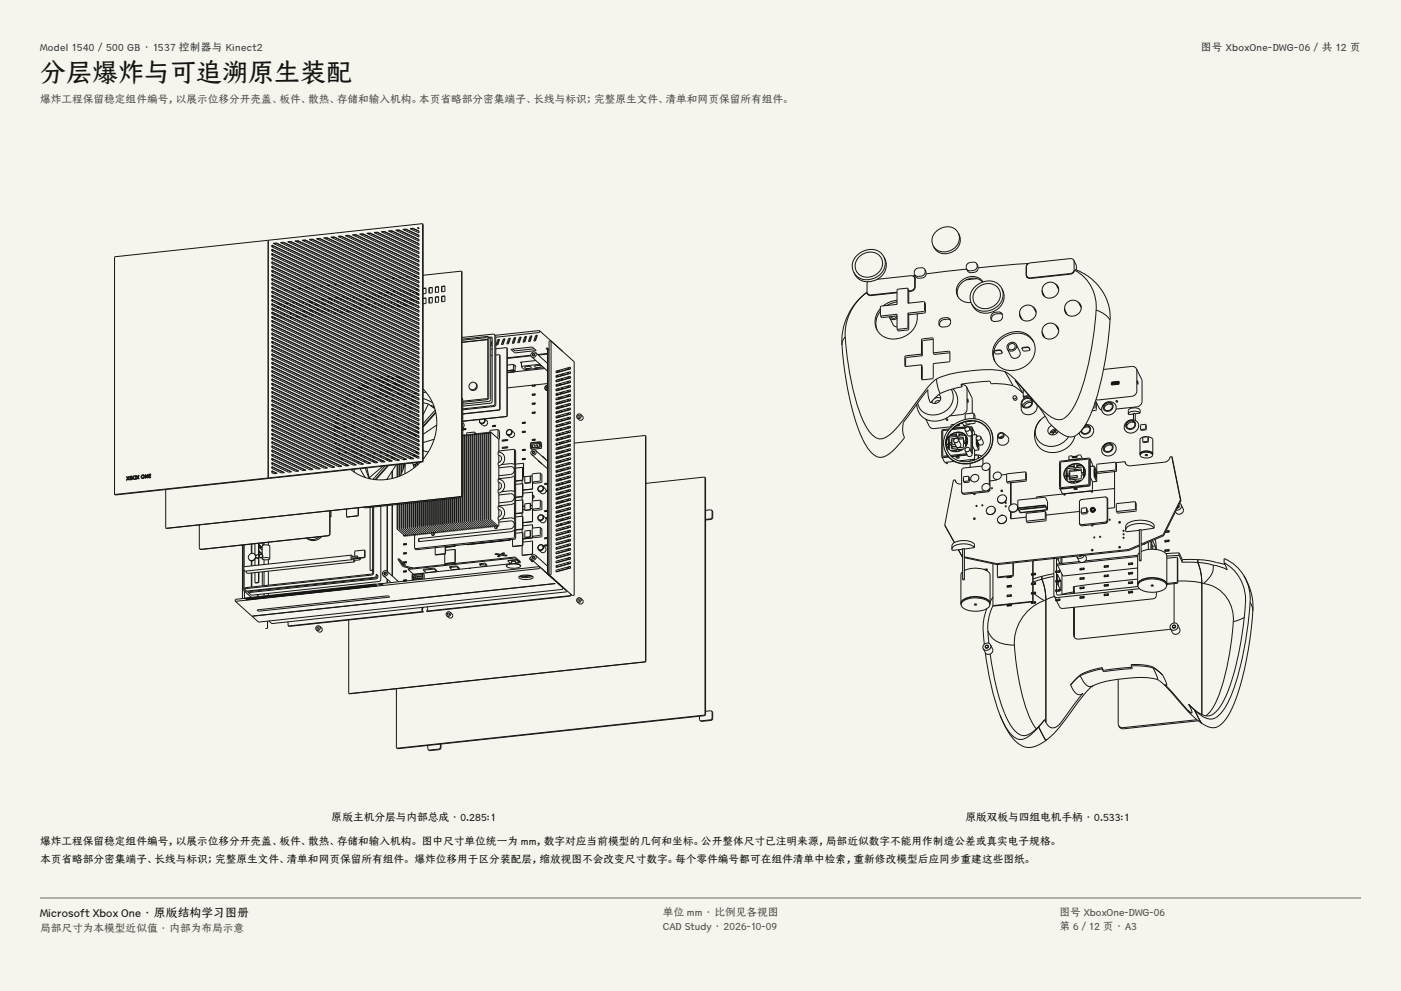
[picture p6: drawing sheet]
<svg xmlns="http://www.w3.org/2000/svg" width="420mm" height="297mm" viewBox="0 0 420 297" stroke-linecap="round" stroke-linejoin="round" font-family="sans-serif">
<defs><g id="words">
<text font-size="7.8" fill="#141413" x="12" y="24.7">分层爆炸与可追溯原生装配</text>
<text font-size="3.5" fill="#141413" x="12" y="274.9">Microsoft Xbox One · 原版结构学习图册</text>
<g font-size="3.2" fill="#1b365d">
<text x="12" y="15.3">Model 1540 / 500 GB · 1537 控制器与 Kinect2</text>
<text x="360" y="15.3">图号 XboxOne-DWG-06 / 共 12 页</text>
</g>
<g font-size="3.2" fill="#504e49">
<text x="12" y="30.9">爆炸工程保留稳定组件编号，以展示位移分开壳盖、板件、散热、存储和输入机构。本页省略部分密集端子、长线与标识；完整原生文件、清单和网页保留所有组件。</text>
<text x="198.7" y="274.5">单位 mm · 比例见各视图</text>
<text x="317.6" y="274.5">图号 XboxOne-DWG-06</text>
<text x="12" y="279.3">局部尺寸为本模型近似值 · 内部为布局示意</text>
<text x="198.7" y="278.8">CAD Study · 2026-10-09</text>
<text x="317.6" y="278.8">第 6 / 12 页 · A3</text>
</g>
<g font-size="3.2" fill="#141413">
<text x="99.4" y="246">原版主机分层与内部总成 · 0.285:1</text>
<text x="289.5" y="246">原版双板与四组电机手柄 · 0.533:1</text>
<text x="12" y="253.3">爆炸工程保留稳定组件编号，以展示位移分开壳盖、板件、散热、存储和输入机构。 图中尺寸单位统一为 mm，数字对应当前模型的几何和坐标。公开整体尺寸已注明来源，局部近似数字不能用作制造公差或真实电子规格。</text>
<text x="12" y="258.6">本页省略部分密集端子、长线与标识；完整原生文件、清单和网页保留所有组件。 爆炸位移用于区分装配层，缩放视图不会改变尺寸数字。每个零件编号都可在组件清单中检索，重新修改模型后应同步重建这些图纸。</text>
</g>
</g></defs>
<g fill="#f5f4ed">
<path d="M0 0h420v297h-420z"/>
<path d="M12 12h396v275h-396z"/>
</g>
<g fill="none" stroke="#141413" stroke-width=".3">
<path d="M80.4 72.1l-46 4.9v71.2M80.4 72.1h.1M80.4 72.1v71M81.5 76l.1 .1M81.5 74.7l.1 .1M81.5 77.2l.1 .6M81.5 77.2l44.1 20.9M81.5 73.4l44.1 20.9v.6l-44.1-20.9zM81.5 74.7l44.1 20.9v.5l-44.1-20.9zM81.5 76l44.1 20.8v.6l-44.1-20.9zM81.5 77.2v.5l44.1 20.9v-.5M81.5 78.5l44.1 20.8v.6l-44.1-20.9z"/>
<path d="M81.5 79.7l44.1 20.9v.5l-44.1-20.9zM81.5 78.5l.1 .1M81.5 73.4l.1 .2M81.5 79.7l.1 .2M81.6 73.6v.5M81.6 74.8v.5M81.6 76.1v.5M81.6 78.6v.5M81.6 79.9v.4M81.6 78.6l44 20.8M81.6 76.1l44 20.8M81.6 74.8l44 20.8"/>
<path d="M81.6 73.6l44 20.8M81.6 79.9l44 20.8M81.9 72.9l.9-.1 42.8 20.3v.5zM82.8 72.8l.2 .2M83 73l-.8 .1M83 73l42.6 20.1M84.1 72.7l.9-.1 40.6 19.2v.5zM85 72.6l.2 .1M85.2 72.7l-.8 .1M85.2 72.7l40.4 19.2M86.2 72.5l.9-.1 38.5 18.2v.5zM87.1 72.4l.2 .1"/>
<path d="M87.3 72.5l-.8 .1M87.3 72.5l38.3 18.1M88.4 72.2l.9-.1 36.3 17.2v.5zM89.3 72.1l.2 .2M89.5 72.3l-.8 .1M89.5 72.3l36.1 17.1M90.5 72l1-.1 34.1 16.2v.5zM91.5 71.9l.1 .2M91.6 72.1h-.8M91.6 72.1l34 16M93.6 71.7l.2 .1-.8 .1M93.6 71.7l32 15.2"/>
<path d="M93.6 71.7l-.9 .1 32.9 15.5v-.5M94.9 71.5l.9-.1 29.8 14.1v.6zM95.8 71.4l.1 .2M95.9 71.6l-.7 .1M95.9 71.6l29.7 14M97 71.3l.9-.1 27.7 13.1v.5zM97.9 71.2l.2 .2M98.1 71.4h-.8M98.1 71.4l27.5 13M99.2 71.1l.9-.1 25.5 12v.6zM100.1 71l.2 .1M100.3 71.1l-.8 .1"/>
<path d="M100.3 71.1l25.3 12M101.3 70.8l1-.1 23.3 11.1v.5zM102.3 70.7l.1 .2M102.4 70.9l-.8 .1M102.4 70.9l23.2 11M103.5 70.6l.9-.1 21.2 10v.6zM104.4 70.5l.2 .2M104.6 70.7h-.8M104.6 70.7l21 9.9M105.7 70.4l.9-.1 19 9v.5zM106.6 70.3l.1 .1M106.7 70.4l-.8 .1"/>
<path d="M106.7 70.4l18.9 9M107.8 70.1l.9-.1 16.9 8v.6zM108.7 70l.2 .2M108.9 70.2l-.8 .1M108.9 70.2l16.7 7.9M110 69.9l.9-.1 14.7 7v.5zM110.9 69.8l.2 .2M111.1 70h-.8M111.1 70l14.5 6.8M112.1 69.7l.9-.1 12.6 5.9v.6zM113 69.6l.2 .1M113.2 69.7l-.8 .1"/>
<path d="M113.2 69.7l12.4 5.9M115.2 69.3l.2 .2-.8 .1M115.2 69.3l10.4 5M115.2 69.3l-.9 .1 11.3 5.4v-.5M116.4 69.2l1-.1 8.2 3.9v.6zM117.4 69.1l.1 .2M117.5 69.3l-.8 .1M117.5 69.3l8.1 3.8M118.6 69l.9-.1 6.1 2.9v.5zM119.5 68.9l.2 .1M119.7 69l-.8 .1M119.7 69l5.9 2.8"/>
<path d="M120.8 68.7h.9l3.9 1.8v.5zM121.7 68.7l.1 .1M121.8 68.8l-.8 .1M121.8 68.8l3.8 1.8M122.9 68.5l.9-.1 1.8 .9v.5zM123.8 68.4l.2 .2M124 68.6l-.8 .1M124 68.6l1.6 .7M125.1 68.3l.5-.1v.3zM125.6 68.3h.1M125.6 68.4h-.2M126.6 67.1v71.1l-46.2 5"/>
<path d="M126.6 67.1l-46.2 5M126.6 67.1l.2 .1M126.7 67.2h.1M126.8 67.2v71.2l-46.2 5M257.5 77a4.1 4.1 0 0 1 7 1.1 4.4 4.4 0 0 1-2.4 4.5 4.4 4.4 0 0 1-5-.8 3.5 3.5 0 0 1 .4-4.8zM265 77.1a4.8 4.8 0 0 1-4 6.6 4.4 4.4 0 0 1-5.1-2.1M265 77.1a4.7 4.7 0 0 0-6.9-1.5 4.5 4.5 0 0 0-2.2 6M265 77.1a4.7 4.7 0 0 1-2.8 6.9 4.6 4.6 0 0 1-6.3-2.4M287.3 69.9a4.2 4.2 0 0 1-4.7 5.6 3.4 3.4 0 0 1-2.9-1.9M287.3 69.9a4.2 4.2 0 0 0-7.2 .1 3.4 3.4 0 0 0-.4 3.6M287.3 69.9a4.1 4.1 0 0 1-3.6 6.1 3.6 3.6 0 0 1-4-2.4M292.8 79.1a1.79 1.79 0 0 0-2-.5 1.79 1.79 0 0 0-1.1 1.8l.1 .2"/>
<path d="M292.8 79.1a1.38 1.38 0 0 1-1 2 1.61 1.61 0 0 1-2-.5M292.8 79.1a1.61 1.61 0 0 1 .2 2 1.61 1.61 0 0 1-1.9 .6h-.3a1.33 1.33 0 0 1-1-1.1M308.2 79l-15 1.3M308.2 79l-.5 .8-.1 2.6 .3 .7 .6 .3 12.4-1.2 1-.6 .3-.6M308.2 79h.1M321.9 78l-.4-.4-.6-.1-12.4 1.4-.7 .7v3.2M321.9 78v3.2l-.7 .7-12.3 1.4-.7-.1-.4-.4M321.9 78a3.6 3.6 0 0 1 .8 2.9M81.5 87.2l.1 .6M81.5 84.7l.1 .2M81.5 99.8l.1 .1M81.5 98.5l.1 .2"/>
<path d="M81.5 97.3l.1 .6M81.5 97.3l44.1 20.9M81.5 87.2l44.1 21M81.5 81l44.1 20.8v.6l-44.1-20.9zM81.5 82.2v.5l44.1 20.9v-.5M81.5 83.5l44.1 20.8v.6l-44.1-20.9zM81.5 84.7l44.1 20.9v.5l-44.1-20.8zM81.5 86l44.1 20.8v.6l-44.1-20.9zM81.5 87.2v.6l44.1 20.8v-.5M81.5 88.5l44.1 20.9v.5l-44.1-20.9zM81.5 89.7l44.1 20.9v.5l-44.1-20.8zM81.5 91l44.1 20.9v.5l-44.1-20.9z"/>
<path d="M81.5 92.2l44.1 20.9v.5l-44.1-20.8zM81.5 93.5l44.1 20.9v.5l-44.1-20.9zM81.5 94.7l44.1 20.9v.6l-44.1-20.9zM81.5 96l44.1 20.9v.5l-44.1-20.9zM81.5 97.3v.5l44.1 20.9v-.6M81.5 98.5l44.1 20.9v.5l-44.1-20.9zM81.5 99.8l44.1 20.8v.6l-44.1-20.9zM81.5 82.2l44.1 20.9M81.5 96l.1 .1M81.5 94.7l.1 .2M81.5 93.5l.1 .1M81.5 92.2l.1 .2"/>
<path d="M81.5 91l.1 .1M81.5 89.7l.1 .2M81.5 86l.1 .1M81.5 83.5l.1 .1M81.5 82.2l.1 .2M81.5 81l.1 .1M81.5 88.5l.1 .1M81.6 81.1v.5M81.6 82.4v.4M81.6 83.6v.5M81.6 84.9v.4M81.6 86.1v.5"/>
<path d="M81.6 88.6v.5M81.6 89.9v.4M81.6 91.1v.5M81.6 92.4v.5M81.6 93.6v.5M81.6 94.9v.5M81.6 96.1v.5M81.6 98.7v.4M81.6 99.9v.5M81.6 99.9l44 20.8M81.6 96.1l44 20.8M81.6 94.9l44 20.8"/>
<path d="M81.6 98.7l44 20.8M81.6 93.6l44 20.8M81.6 92.4l44 20.8M81.6 91.1l44 20.8M81.6 89.9l44 20.8M81.6 86.1l44 20.8M81.6 84.9l44 20.8M81.6 83.6l44 20.8M81.6 82.4l44 20.8M81.6 81.1l44 20.8M81.6 88.6l44 20.8M81.9 91.3h-.3"/>
<path d="M81.9 94.2l.5 .1M82 91.3h-.4M82.3 94.2l.1 .1M82.4 94.3h.1M82.4 92.7l-.6 .2M82.4 91.5v.5M82.4 94.3v.2M82.4 95.2v.5M83.3 91.9l.1 .5M83.3 94.4l.1 .5M83.3 95.7h.1M83.4 91.1h-.1"/>
<path d="M83.4 91.1v.1M83.8 87.1l-.8 .1M84.1 91l-.7 .1M84.1 94l.2 .1M84.2 91.1h-.8M84.3 94h.1M84.3 94l-.1 .1M84.3 92.4v.2l-.4 .1M84.3 91.1v.5M84.3 94.9v.4M85.2 95.4v.1M85.2 91.6v.4"/>
<path d="M85.2 94.1v.5M85.2 95.3v.2M85.5 95.5h-.3M85.9 86.9l-.8 .1M86.1 90.8h.1M86.1 90.8l-.7 .1M86.1 92.4h.1M86.1 90.9h.1M86.1 90.9h-.6M86.1 90.8l.1 .4M86.2 92l-.1 .4M86.2 94.5v.5"/>
<path d="M87.1 95.2v.1M87.1 91.2v.5M87.1 95v.2M87.1 93.7v.5M87.1 95.3h.1M87.1 95v.3M87.2 93.7l-.1 .5M87.6 90.7h.5M87.7 95.3h-.5M88 90.7h.1M88 90.7h-.3M88.1 90.7v.2"/>
<path d="M88.1 91.7v.4M88.1 94.2v.4M88.1 86.7l-.8 .1M89 95v.1M89 90.8v.5M89 94.6v.4M89 95.1h.1M89 90.9v.4M89 94.6v.5M89.2 93.5h-.2v.3M89.3 93.5l-.3 .1v.2M89.8 90.4h.1"/>
<path d="M89.9 95l-.8 .1M89.9 90.5h-.1M89.9 90.4v.1M89.9 90.5h.1M89.9 91.3v.5M89.9 93.8v.5M90.2 86.4l-.7 .1M90.9 91.7v.2M90.9 90.5v.4M90.9 94.2v.5M90.9 91.9h.1M90.9 90.5v.5"/>
<path d="M90.9 91.8v.1M90.9 94.3v.4M91.2 91.9h-.3M91.4 93.2l-.5 .3M91.5 93.3l-.6 .2M91.8 94.7l-.6 .2M91.8 90.9v.5M91.8 93.4v.5M91.8 94.7h.1M92.4 86.2l-.8 .1M92.8 91.6v.1M92.8 90.2v.4"/>
<path d="M92.8 91.4v.3M92.8 93.9v.5M92.8 90.1v.1M92.8 91.7h.1M92.8 91.4h.1M92.8 91.5h.2M92.8 90.2h.1M92.8 93.1h.1M92.9 93.1h-.1M92.9 90.7l.2 .1M93.1 90.7h-.2M93.1 90.3h-.3"/>
<path d="M93.3 90.4h.1M93.3 90.4l.2 .4M93.3 90.4l.1 .1M93.3 91.7h-.5M93.4 90.4v.1M93.4 90.5l.2 .4M93.5 90.8v.1M93.5 93l-.7 .1M93.6 90.9v.1M93.6 93l-.7 .1M93.7 94.3v.3h-.3M93.7 90.6v.4"/>
<path d="M93.7 93.1v.5M94.6 86l-.8 .1M94.6 91.4l.1 .1M94.6 90l.1 .2M94.6 91l.1 .5M94.6 93.5l.1 .5M94.7 91.5h.1M94.9 89.9l-.3 .1M95 89.9l-.3 .1M95.5 91.4l-.8 .1M95.5 92.8h.1M95.5 92.8l-.6 .1"/>
<path d="M95.6 92.8v.1M95.6 92.8l-.6 .1M95.6 94l-.1 .4M95.6 90.2v.5M95.6 92.9v.3M96.5 90.7v.4M96.5 93.2v.4M96.6 90.7v.4M96.6 93.2v.4M96.7 89.7l-.1 .2M96.7 85.7l-.8 .1M97 92.6l.5 .1"/>
<path d="M97.1 89.7h-.5l-.1 .2M97.5 92.6h.1M97.5 92.6l-.4 .1M97.5 91.1l-.6 .2M97.5 89.9v.4M97.5 91.1h.1M97.5 92.7v.1M97.5 93.6v.5M98.4 90.3v.5M98.4 92.8v.5M98.4 94.1h.1M98.5 90.3v.5"/>
<path d="M98.5 92.8v.5M98.5 94.1h.1M98.5 89.5h.1M98.9 85.5l-.8 .1M99.3 89.4l-.9 .1M99.3 92.4h.1M99.3 92.4h-.1M99.4 92.4h.1M99.4 92.4h-.1M99.4 90.8v.2h-.4M99.4 89.5v.5M99.4 92.4v.1"/>
<path d="M99.4 93.3v.4M100.3 93.7v.2M100.3 89.9v.5M100.3 92.4v.5M100.4 90v.4M100.4 92.5v.4M100.4 93.7v.2M100.6 93.9h-.3M101 85.3l-.8 .1M101.2 89.2l.1 .1M101.2 90.8h.1M101.2 89.2h.1"/>
<path d="M101.2 89.2l-.7 .1M101.3 90.4l-.1 .4M101.3 89.3v.3M101.3 92.9v.5M102.2 93.6v.1M102.2 89.6v.5M102.2 92.1v.5M102.2 93.3v.4M102.2 92.1h.1M102.2 93.7h.1M102.3 92.1l-.1 .1M102.7 89h.4"/>
<path d="M102.8 93.6l-.6 .1M103.1 89h.1M103.1 89l.1 .1M103.2 89.1v.1M103.2 90v.5M103.2 92.5v.5M103.2 85l-.8 .1M104.1 93.4h.1M104.1 89.2v.5M104.1 91.9v.3M104.1 93v.5M104.1 93.5h.1"/>
<path d="M104.2 91.9h-.1M104.2 91.9l-.1 .1M104.3 91.8l-.1 .1M104.4 91.9h-.2M105 93.4l-.8 .1M105 88.8h.1M105 88.8h-.1M105 88.8l.1 .1M105.1 88.9h.1M105.1 89.7v.4M105.1 92.2v.4M105.3 84.8l-.7 .1"/>
<path d="M106 90.1v.2M106 88.9v.4M106 92.6v.5M106.3 90.3h-.3M106.5 91.6l-.5 .2M106.6 91.6l-.6 .2M106.9 93.1l-.6 .1M106.9 89.3v.5M106.9 91.8v.5M106.9 93.1h.1M107.5 84.6l-.8 .1M107.9 89.8v.3"/>
<path d="M107.9 92.3v.4M107.9 88.5v.5M107.9 90.1h.1M108.5 90l-.6 .1M108.6 91.4l-.7 .1M108.7 91.4l-.8 .1M108.8 92.7v.3h-.3M108.8 89v.4M108.8 91.5v.4M109.7 84.3l-.8 .1M109.7 89.4l.1 .5M109.7 91.9v.5"/>
<path d="M109.8 89.4v.5M109.8 91.9v.5M109.8 89.9h.1M110 88.2l-.3 .4M110.1 88.3h-.3v.3M110.6 89.8l-.8 .1M110.7 91.2l-.6 .1M110.7 91.2h.1M110.7 91.2h-.7M110.7 92.4l-.1 .4M110.7 88.6v.5M110.7 91.2v.4"/>
<path d="M111.6 89v.5M111.6 91.5v.5M111.7 89.1v.4M111.7 91.6v.4M111.8 84.1l-.8 .1M112.1 88l-.5 .2M112.2 88.1l-.5 .2M112.6 91h.1M112.6 91h-.4M112.6 91v.2M112.6 89.5l-.6 .2M112.6 88.2v.5"/>
<path d="M112.6 89.5h.1M112.6 92v.5M113.5 88.7l.1 .5M113.5 91.2l.1 .5M113.5 92.4h.1M113.5 92.4l.1 .1M113.6 92.5h.1M113.7 87.9h-.1M114 83.9l-.8 .1M114.3 87.8l-.8 .1M114.4 87.8l-.7 .1M114.4 90.7l.1 .1"/>
<path d="M114.4 90.7l-.1 .1M114.5 90.8h.1M114.5 90.8h-.1M114.5 89.1v.3h-.4M114.5 87.9v.4M114.5 91.6v.5M115.4 92.1l.1 .2M115.4 88.3v.5M115.4 90.8v.5M115.5 92.2v.1M115.5 88.3v.5M115.5 90.8v.5"/>
<path d="M115.5 92.1v.1M115.8 92.2l-.3 .1M116.1 83.6l-.8 .1M116.3 89.2h.1M116.4 87.6h.1M116.4 87.6h-.8M116.4 87.6l-.7 .1M116.4 88.8l-.1 .4M116.4 87.6v.4M116.4 91.3v.4M117.3 91.7l.1 .4M117.3 88v.4"/>
<path d="M117.3 90.5v.4M117.3 92l.1 .1M117.3 90.6v.3M117.3 91.7v.3M117.4 90.5l-.1 .1M117.9 92l-.5 .1M118.2 87.4h.1M118.2 87.4h-.3M118.2 87.4l.1 .2M118.2 87.4h-.4M118.3 88.4v.5M118.3 90.9v.5"/>
<path d="M118.3 83.4l-.8 .1M119.2 91.8h.1M119.2 87.6v.5M119.2 91.4v.4M119.4 90.2l-.2 .1v.3M119.5 90.3h-.2l-.1 .3M120 87.2h.2M120.1 91.8l-.8 .1M120.1 87.2h.1M120.1 87.2h-.1M120.2 87.2v.1M120.2 88.1v.4"/>
<path d="M120.2 90.6v.4M120.5 83.2l-.8 .1M121.1 88.5v.1M121.1 87.2v.5M121.1 91v.5M121.1 88.6v.1M121.1 87.3v.4M121.4 88.6h-.3M121.6 90l-.5 .2M121.7 90l-.6 .2M122 91.5l-.6 .1M122 87.7v.5"/>
<path d="M122 90.2v.5M122.6 82.9l-.8 .1M123 88.4h.1M123 86.9v.5M123 88.1v.3M123 90.6v.5M123 86.9h.1M123 88.4v.1M123 86.9v.1M123.1 89.9h.1M123.6 88.4h-.6M123.8 89.8l-.8 .1"/>
<path d="M123.9 91.1v.2l-.3 .1M123.9 87.3v.5M123.9 89.8v.5M124.8 82.7l-.8 .1M124.8 88.2h.1M124.8 87.8v.4M124.8 90.3v.4M124.9 87.8v.5M124.9 90.3v.5M124.9 88.3h.1M125.1 86.6l-.3 .4M125.2 86.7h-.3v.3"/>
<path d="M125.6 89.5l-.5 .1M125.6 88.2l-.7 .1M126.9 89.5h.1M126.9 86.5h.1M127.6 89.3h.1M127.7 86.4h.1M127.7 86.4l-.8 .1M127.7 89.4h-.8M127.7 89.3v1.6l-.8 .1M127.7 86.4v1.5l-.8 .2M127.7 86.4h-.8M128.6 90.8h.1"/>
<path d="M128.6 87.8l.1 .1M128.8 89.3l-.1 1.5M129.5 89.1l.1 .1M129.6 89.2h-1v1.6M129.6 89.2h.1M129.6 86.2l-.9 .1v1.5M129.6 86.2l-1 .1v1.5M129.6 86.2h.1M129.6 89.2v1.5l-.9 .1M129.6 86.2v1.5l-.9 .2M130.5 90.6h.1M130.6 89.1v1.5"/>
<path d="M131.4 88.9h.1M131.5 89h-1v1.6M131.5 86l-.9 .1v1.5M131.5 86h.1M131.5 88.9v.1M131.5 86l-1 .1v1.5M131.5 86v1.5l-1 .1M131.5 89v1.5l-.9 .1M132.4 90.4h.1M132.4 87.4h.1M132.5 90.4h.1M132.5 87.4h.1"/>
<path d="M132.5 88.9h.1M133.3 88.7h.1M133.3 88.8h-.9l.1 1.6M133.3 88.8h.1M133.3 88.7v1.6l-.9 .1M133.4 85.8l-.9 .2M133.4 85.8l-.1 1.5-.9 .1M133.4 85.8l-1 .1 .1 1.5M138.4 81.3v67.3l-.2 .2M138.4 81.3l-11.5 1.2M138.4 81.3v.1M138.4 81.4v67.4l-88.5 9.6"/>
<path d="M161.7 99.1v.6l-13.1 1.4M161.7 99.1l-13.2 1.4M161.7 99.1l10.4 9.3M259.8 87.7l.3 .6 1 .3 7.8-.9M259.8 87.7a15.6 15.6 0 0 0-6.4 13.3M259.8 87.7a18.2 18.2 0 0 0-7.4 15.7M259.8 87.7h.1M259.9 87.6l-.1 .1M260 87.9l.3 .5M260.1 84.4l-.2 .7 .1 2.8M263.9 92.5a5.4 5.4 0 0 0-.8 6.6 5.4 5.4 0 0 0 6.3 2.3 6.4 6.4 0 0 0 5.5-7.3M263.9 93.2a5.6 5.6 0 0 0-.9 5.7"/>
<path d="M264 94.6l.2 .1 4.7-.5v4.4M264 94.6l.2 .4M264.2 94.9v.1M266.6 95l.1 .1M266.7 95.1a1.46 1.46 0 0 0 2.2 .3M266.7 95.1l1.2 2.5 1 .4M268.9 90l-1.9 .4-2.2 1.3M268.9 90.5l-1.6 .4-1.4 .6M268.9 94.8a1.07 1.07 0 0 1-1.9 .1M268.9 94.7l-4.4 .5-.3-.2M268.9 87.6l-7.8 .8-.7-.1-.4-.4M268.9 98.6l.3 .4"/>
<path d="M269.2 98.9v.1M272.2 86.5l-.3-.1-2.8 .3-.2 4.5-4.8 .6-.1 2.8M272.2 86.5v4.4l4.7-.5 .3 .1M272.2 86.5l.2 .5M272.2 93.8l-.1 4.4-2.9 .5-.3-.1M272.2 93.8l.2 .5M272.3 86.9l.1 .1M272.4 87v3.8M272.4 90.8h.1M272.4 94.3v4.4l-2.9 .5-.3-.2M273.8 82.7h-.1M273.8 82.7l.3 .3 .3 .6"/>
<path d="M274.1 83.1l.1 3.2-.8 .7-1 .2M274.1 83.1l-.4-.4-.6-.1-10.1 1.1M274.1 83.1l.3 .6M274.3 82.6l-.5 .1M274.4 83.6v2.4a1.63 1.63 0 0 1-2 1.4M277.2 90.5l-.2 2.8-4.8 .5M277.2 90.5l.2 .5M277.3 80.8a1.79 1.79 0 0 0-2.1-.5 1.79 1.79 0 0 0-1.1 1.8l.1 .2M277.3 80.8a1.38 1.38 0 0 1-1.1 1.9 1.61 1.61 0 0 1-2-.4M277.3 80.8l.3 1.3M277.3 90.9l.1 .1M277.4 91l-.1 2.8-4.9 .5"/>
<path d="M277.6 82.1a1.85 1.85 0 0 1-1.6 1.3 1.85 1.85 0 0 1-1.8-1.1M282 95.6a1.93 1.93 0 0 1 2.9 .3 1.51 1.51 0 0 1-1.2 2 1.73 1.73 0 0 1-2.2-.5v-1.2zM285 96a2.15 2.15 0 0 0-3.3 1.1v.6M289.8 80.6l-12.2 1.5M292.8 86.5a4.1 4.1 0 0 1 7 1.1 4.4 4.4 0 0 1-2.4 4.4 4.4 4.4 0 0 1-5-.7 3.5 3.5 0 0 1 .4-4.8zM292.8 83.5l-3.2 .4M294.6 84.5a4.6 4.6 0 0 0-4.9-.7 4.6 4.6 0 0 0-2.7 4.2l.2 1M294.7 84.5a4.5 4.5 0 0 0-7.4 .6 3.6 3.6 0 0 0 0 4.1 3.6 3.6 0 0 0 3.8 1.5M297.6 93.9a1.93 1.93 0 0 1 2.9 .3 1.51 1.51 0 0 1-1.2 2 1.73 1.73 0 0 1-2.2-.4v-1.2zM300.3 86.5a4.8 4.8 0 0 1-4 6.7 4.4 4.4 0 0 1-5-2.2M300.3 86.5a4.8 4.8 0 0 0-7.4-1.1 4.4 4.4 0 0 0-1.6 5.6M300.3 86.5a4.7 4.7 0 0 1-2.7 7 4.6 4.6 0 0 1-6.3-2.5"/>
<path d="M300.5 94.4a2.15 2.15 0 0 0-3.2 1v.6M305.9 94.7l.1 .6M307.8 82.8l.3 .5M307.9 82.9v.2M307.9 82.9h.1M309.6 92l.8 .8 .2 .9M310.1 92.6l.4 .4M310.6 93.7l-.5-1.2a2.36 2.36 0 0 0-3.1-.8 2.36 2.36 0 0 0-1.2 2.9l.6 1.2M310.6 93.7a2.52 2.52 0 0 1-2.2 2.6 2.52 2.52 0 0 1-2.8-2.1l.1-.3M312.6 87.8l.1 .6M316.4 85.1l.8 .8 .2 .9M316.4 97.4l.8 .8 .2 .9"/>
<path d="M316.8 85.7l.5 .5M316.8 98l.5 .5M317.4 86.8l-.6-1.2a2.36 2.36 0 0 0-3-.8 2.36 2.36 0 0 0-1.2 2.9l.6 1.2M317.4 99.1l-.6-1.2a2.36 2.36 0 0 0-3-.8 2.36 2.36 0 0 0-1.2 2.9l.6 1.2M317.4 86.8a2.52 2.52 0 0 1-2.2 2.6 2.52 2.52 0 0 1-2.8-2v-.3M317.4 99.1a2.52 2.52 0 0 1-2.2 2.6 2.52 2.52 0 0 1-2.8-2.1v-.3M319.4 93.2l.1 .7M322.2 81a12.3 12.3 0 0 1 6.4 11.9M322.2 80.9v.1M322.7 80.9a15.5 15.5 0 0 1 10.1 15.1M322.7 80.9h-.5M323.2 90.5a2.2 2.2 0 0 1 1 2.2 2.2 2.2 0 0 1-1.7 1.8 2.18 2.18 0 0 1-2.3 0 2.18 2.18 0 0 1-1-2"/>
<path d="M323.6 91.1l.4 .5M324.1 92.2l-.5-1.1a2.36 2.36 0 0 0-3.1-.9 2.36 2.36 0 0 0-1.1 2.9l.5 1.2M328.6 92.9a90.9 90.9 0 0 1-5.7 27 12.6 12.6 0 0 1-4.1 5.6 3.8 3.8 0 0 1-4.1-.8 73.2 73.2 0 0 1-9.3-9.8 14.6 14.6 0 0 0-4.1-3.5M328.6 92.9l2.3 1.1 1.1 .9 .8 1.1M332.8 96a96.7 96.7 0 0 1-6.1 28.7 10.4 10.4 0 0 1-5 6.2 5.8 5.8 0 0 1-4.8-1.9 18.4 18.4 0 0 1-4.4-5.5l-.8-1.3-7.4-8.2 2.3 3.8-1.5-1.3-1.4-.9M81.5 116l44.1 20.9v.4h-.3l-43.8-20.7zM81.5 104.8l.1 .1M81.5 111l.1 .2M81.5 107.3l.1 .6M81.5 117.3l.1 .6M81.5 117.3l42.6 20.2-.9 .1-41.7-19.8zM81.5 107.3l44.1 20.9"/>
<path d="M81.5 101l44.1 20.9v.5l-44.1-20.9zM81.5 102.3l44.1 20.8v.6l-44.1-20.9zM81.5 103.5l44.1 20.9v.5l-44.1-20.9zM81.5 104.8l44.1 20.8v.6l-44.1-20.9zM81.5 106l44.1 20.9v.5l-44.1-20.8zM81.5 107.3v.5l44.1 20.9v-.5M81.5 108.5l44.1 20.9v.5l-44.1-20.8zM81.5 109.8l44.1 20.9v.5l-44.1-20.9zM81.5 111l44.1 20.9v.5l-44.1-20.8zM81.5 112.3l44.1 20.9v.5l-44.1-20.9zM81.5 113.5l44.1 20.9v.5l-44.1-20.8zM81.5 114.8l44.1 20.9v.5l-44.1-20.9z"/>
<path d="M81.5 118.6l40.4 19.1-.9 .1-39.5-18.7zM81.5 119.8l38.3 18.1-.9 .1-37.4-17.7zM81.5 119.8l.1 .2M81.5 118.6l.1 .1M81.5 112.3l.1 .1M81.5 102.3l.1 .1M81.5 101l.1 .2M81.5 116l.1 .2M81.5 114.8l.1 .1M81.5 113.5l.1 .2M81.5 109.8l.1 .1M81.5 108.5l.1 .2"/>
<path d="M81.5 106l.1 .2M81.5 103.5l.1 .2M81.6 101.2v.4M81.6 102.4v.5M81.6 103.7v.4M81.6 104.9v.5M81.6 106.2v.4M81.6 108.7v.4M81.6 109.9v.5M81.6 111.2v.4M81.6 112.4v.5M81.6 113.7v.5"/>
<path d="M81.6 114.9v.5M81.6 116.2v.5M81.6 118.7v.5M81.6 120v.4M81.6 120l38.1 17.9M81.6 118.7l40.2 19M81.6 112.4l44 20.8M81.6 104.9l44 20.8M81.6 102.4l44 20.8M81.6 101.2l44 20.8M81.6 116.2l44 20.8M81.6 114.9l44 20.8"/>
<path d="M81.6 113.7l44 20.8M81.6 111.2l44 20.8M81.6 109.9l44 20.8M81.6 108.7l44 20.8M81.6 106.2l44 20.8M81.6 103.7l44 20.8M104.2 119.3l-.3 .4M104.2 119.4l-.2 .3M104.9 118.4l-.3 .4M105 118.5l-.3 .3M105.8 117.6l-.3 .3M106.7 116.8l-.4 .3"/>
<path d="M106.8 116.8l-.4 .3M107.6 119.7l-.6 .2M107.7 116l-.4 .3M107.8 116l-.4 .3M108.5 116.4l-.8 .1M108.7 115.4l.5 .5M108.7 116.5h-.8M108.8 115.3l.9 .8M108.8 115.3l-.4 .2M108.8 116.5l-.8 .1M108.9 115.3l-.4 .3M109.5 119.4l-.6 .1"/>
<path d="M109.8 119.5l-.8 .1M109.9 114.7v.3M109.9 115.8v.5M110 114.7l.1 .1M110 114.6l-.4 .2M110.1 114.8h.1M110.1 114.8h-.2M110.1 114.6l-.5 .3M110.6 116.1l-.7 .1M111.1 118.9l-.6 .1M111.4 114l-.5 .2M111.5 114l-.6 .2"/>
<path d="M111.5 114h-.1M111.6 114.1h-.4M111.8 119.3h-.7M112.7 118.4l-.6 .2M112.8 115.9l-.8 .1M112.9 113.5l-.6 .1M113 113.9l.8-.1v.4M113 113.5l-.6 .2M113.5 118.7l-.6 .2M113.7 113.8l-.8 .1M113.8 114.2v.1M113.8 116.8h.1"/>
<path d="M113.8 116.4v.4M114 116.5v.3l.5-.1M114.1 114l-.3 .2M114.1 119l-.8 .1M114.2 115.3l-.3 .1-.1 .2M114.3 114.6h1.1M114.3 115.8h.1M114.3 116.6v.1M114.3 117.9l-.6 .2M114.5 115.4l-.5 .1v.2M114.5 114.2l.5 .2M114.7 113l-.7 .2"/>
<path d="M114.8 113.1l-.7 .1M114.8 116.9h-.8M115 115.7l-.7 .1M115.1 118.2l-.6 .2M115.3 117.6l.8-.1 .9 .9M115.4 116.1l.2 .2M115.5 117.2h-.8M115.5 116l-.1 .1M115.5 116l.2 .2M115.7 116.2l-.1 .1M115.8 113.6l-.8 .1M115.9 113.6l-.8 .1"/>
<path d="M116.2 113.8v.4l-.6-.3M116.2 118.8l-.8 .1M116.3 115.1h-.8M116.5 113.9h-.3M116.6 115.2l-.8 .1M116.7 116.5l-.8 .1M116.9 112.8l-.9 .1M117 116.6l-.8 .1M117 112.9h-.9M117.1 115.4l-.8 .1M117.5 113.4l.3 .3M117.6 116.9l-.8 .1"/>
<path d="M117.8 115.8h.1M117.8 115.8l.2 .2M117.9 115.8h-.1M118 116.3h.1M118 115.8v.5M118 119.6l-.5 .2M118.1 113.4h-.9M118.1 114.9l.1 .2M118.1 114.9h-.4M118.1 114.9l.4 .3M118.2 116.4h.1M118.2 115.9v.5"/>
<path d="M118.2 114.7l1 .9v-.4M118.4 118.5l-.8 .1M118.4 115.2h.1M118.5 115.2v.1M118.5 115.3h.1M118.5 116.1v.5M118.7 112.9l1.5 .2M118.8 115.2l-.3 .1M118.9 113l1.4 .2M119.2 113.9v.5M119.2 116.4v.5M119.2 117.7v.4"/>
<path d="M119.6 113.2v.1M119.6 114.1v.4M119.6 115.3v.5M119.6 116.6v.5M119.6 117.8v.5M119.7 119.2l-.6 .1M119.9 113.2v.3M119.9 114.2v.5M119.9 115.5v.5M119.9 116.7v.5M119.9 118v.4M120.2 113.2h-.9"/>
<path d="M120.5 113.3v.4M120.5 114.5v.5M120.5 115.8v.4M120.5 117v.5M120.5 118.3h.1M120.5 118.3l-.7 .1M120.5 113.3v.5M120.5 115.8v.5M120.5 117.3h.1M121 113.5v.5M121.1 114.8l.1 .5M121.5 116.3l.3 .6"/>
<path d="M121.7 118.9l-.8 .1M122.6 118v.1M122.7 118.1l-.8 .1M123.3 118.8l1.2 .1M124.9 117.8l-.8 .1M126.9 119.4l2.8 1.3M126.9 116.6a15.5 15.5 0 0 1 0 21M127.7 117.5l-.8 .1M138.5 119.3l.2 .8v27.6l-.2 .9M138.5 102l7.4-.8 .3 .3v17.8l-.3 .2-7.2 .7M142.5 114.8a1.2 1.2 0 0 1 0 1.6 1.2 1.2 0 0 1-1.6 .2M142.5 114.8a1.21 1.21 0 0 0-1.6 .2 1.21 1.21 0 0 0 0 1.6"/>
<path d="M142.5 114.8a1.21 1.21 0 0 1 .3 1.8 1.21 1.21 0 0 1-1.9 0M146.2 101.7l-7.7 .9M146.2 101.8l-7.7 .8M146.4 101l.1 .3v18.2l-.5 .3-7.3 .8M146.4 101l-.4-.2-7.5 .8M146.4 101l.7 .8-.1 18.2-.4 .3-7.9 .8M146.5 101.1l.8-.1 .2 .3v19.3l-.3 .2-8.5 .9M147.5 101.3h-.7M147.5 103.5l-.4 .1M147.5 102.2l-.4 1.3M147.5 102.9l-.2 .1M147.5 104.6l-.4 .1"/>
<path d="M147.5 106.5l-.4 .1M148.2 100.3l.2 .3-.1 20.6-.5 .4-9.1 .9M148.2 100.3l-.4-.2-9.3 1M148.2 100.3l.3 .2M148.5 100.5l.1 .4v20.6l-.5 .3-9.4 1M149.2 102.8h-.3M149.2 102.8v.6M149.3 101.8l.5-.1-.6 1.7h-.5zM149.6 101.7l-.4 1.1M149.7 106.4l.1 16.3-11.1 1.3M149.7 106.4h-1.1M149.7 106.4h.1"/>
<path d="M149.8 106.4h.1M149.8 106.4l.1 16.4-11.2 1.3M150.8 102.6h-.3M150.8 102.6v.6M150.9 101.6l.5-.1-.6 1.7h-.5zM151.2 101.6l-.4 1M151.9 104.3l.1 20.2-.3 .3M151.9 104.3l-3.3 .2M151.9 104.3h.1M152 104.3v20.4l-13.3 1.6M152.1 109.4l1.9-.2 .7 .6-.3 .1M152.4 102.4l-.3 .1"/>
<path d="M152.4 102.4v.6M152.5 101.4h.5l-.6 1.6-.5 .1zM152.8 101.4l-.4 1M153.2 104.7l6.4-.7 1.1 1-6.3 .7zM153.2 104.7h.1M153.5 111h.1M153.7 110.9l.3 .3M153.9 110.9l.4 .4-.2 .1v-.2M153.9 109.2v1.7M153.9 110.9l.5 .4M153.9 110.9l-1.8 .2 1.4-.1M153.9 111.2h.1"/>
<path d="M153.9 111.4l-1.8 .2M154 111.2h.1M154 111.3l-.1 .1M154 111.2v.1M154.1 102.2v.6M154.1 102.2l-.3 .1M154.1 101.2h.5l-.5 1.6-.6 .1zM154.4 109.6v1.7M154.4 111.3l-2.3 .4M154.4 101.2l-.3 1M154.5 109.7h-.1M155.7 102.1h-.3"/>
<path d="M155.7 102.1v.6M155.7 101.1l.5-.1-.5 1.7h-.5zM156 108.6h.1M156 108.6l.3 .3M156 101l-.3 1.1M156.1 108.5l.2 .2M156.3 110l.6 .6 .8 .1 5.3-.5M156.3 108.5v1.5M157.3 101.9h-.3M157.3 101.9v.6M157.3 110l1.1-.2 .9 .3-1 .4-.9-.2zM157.4 100.9l.5-.1-.6 1.7h-.5z"/>
<path d="M157.7 100.9l-.4 1M158.9 101.7l-.3 .1M158.9 101.7v.6M159 100.7h.5l-.6 1.6-.5 .1zM159.2 106.5l-7.1 .7M159.2 106.7l-7.1 .7M159.3 100.7l-.4 1M159.4 106.9l4.7 4.3M159.5 118.4h.1M159.5 115.7h.1M159.5 115.4v.3M159.5 118.1v.3"/>
<path d="M159.5 115.4l-7.4 .9M159.5 118.4l.1 .1M159.6 118.1h-.1M159.6 115.4h-.1M159.6 118.4v.1M159.6 118.5h.1M159.6 115.7h.1M159.7 115.7h-.1M159.7 115.4h-.1M159.7 118.1h.1M159.7 115.4h.1M159.7 118.4h.1"/>
<path d="M159.7 115.4v.3M159.7 118.1v.3M159.7 115.7h.1M159.7 106.1l.5-.1v.5l-.5 .1zM159.7 106.5l.2 .1M160.1 106v.5h-.4M160.1 106l-.4 .1v.4M160.1 106l.2 .2M160.2 104.5l-5.7 .7-.8-.6M160.2 118.1h.1M160.2 118.3l-.5 .1M160.2 115.4h.1"/>
<path d="M160.2 118.3h.1M160.2 115.6h.1M160.2 115.4v.2M160.2 118.1v.2M160.2 115.4h-.5M160.2 118.3l.1 .1M160.2 115.6l.1 .1M160.3 115.6v.1M160.3 115.7h.1M160.3 118.4h.1M160.3 109.7l1.1-.2 .9 .3-1.1 .3-.8-.1zM160.4 118l-.8 .1"/>
<path d="M160.4 115.6h-.1M160.4 115.3h-.1M160.4 118v.1M160.4 115.3h.1M160.4 115.3v.1M160.4 118.3h.1M160.4 115.6h.1M160.4 115.3v.3M160.4 118.1v.3M160.4 118.4h-.8M160.4 115.7h-.7M160.4 118.1h.1"/>
<path d="M160.4 115.4h.1M160.4 115.6v.1M160.5 105.7a.86 .86 0 0 1 0 1.1 .86 .86 0 0 1-1.1 .1M160.5 105.7a.86 .86 0 0 0-1.1 .1 .86 .86 0 0 0 0 1.1M160.5 105.7l3.6 3.2M160.5 101.5l-.3 .1M160.5 101.5v.6M160.6 100.5h.5l-.6 1.6-.5 .1zM160.6 108.1l-4.6 .5M160.9 100.5l-.4 1M161.9 109.2l-5 .5-.6 .3M163.3 110.5l-9 .9"/>
<path d="M163.5 116.8l.6 .1M163.5 116.8h.1M163.6 116.6l.5 .1M163.6 116.6v.1M163.6 116.7l.5 .1M163.8 104.5l.3 .3M163.9 115.9l.2 .1-.2 .3zM164 104.3l-.2 .2M164 104.3l.6 .5M164.1 115.5a.79 .79 0 0 0-.7 .4 .79 .79 0 0 0 .1 .9M164.1 115.5a.64 .64 0 0 0-.6 .4 .64 .64 0 0 0 .1 .7M164.1 116.3h-.3"/>
<path d="M164.1 105.9l-2.9 .3M164.1 106.1l-2.7 .3M164.1 104.7v66.9M164.1 115l-3.7 .4M164.2 104.7h-.1M164.3 104.6v.1M164.3 104.6l-.1 .1M164.3 104.7v66.9M164.3 104.7l.3 .2M164.6 102.2h.6v69.9l-.5 .2zM166.7 118l4.3-1.2v.5l-4.3 1.2zM166.7 111.2l4.3-1.2v.5l-4.3 1.2z"/>
<path d="M166.7 112.6l4.3-1.2v.5l-4.3 1.2zM166.7 119.4l4.3-1.2v.5l-4.3 1.2zM166.7 115.3l4.3-1.2v.5l-4.3 1.2zM166.7 113.9l.3 .4M166.7 116.7l.3 .3M166.7 114.1l.2 .2M166.7 112.9l.1 .1M166.7 119.7l.1 .1M166.7 118l.4 .3M166.9 111.2l.4 .3M166.9 117.9l.4 .4M167 112.5l.3 .3"/>
<path d="M167.1 112.5l.4 .3M167.1 115.2l.4 .3M167.2 116.5l.4 .3M167.4 116.5l.3 .3M167.4 119.2l.3 .3M167.4 111l.4 .3M167.5 119.3l.4-.1 .3 .2M167.6 111l.3 .3M167.6 113.7l.3 .3M167.7 115l.3 .4M167.8 115l.4 .3M167.8 117.7l.4 .3"/>
<path d="M167.9 119l.3 .4M167.9 119.3h.3M168 119.3h.1M168 119.3l-.4 .1M168 112.2l.4 .3M168 119l.4 .3M168.1 113.5l.4 .4M168.3 113.5l.3 .3M168.3 116.2l.3 .3M168.3 117.5l.2 .2M168.5 112.1v.4M168.5 116.1v.3"/>
<path d="M168.5 117.7v.2M168.5 117.5l.2 .2M168.7 112v.5M168.7 116.1v.4M168.7 117.7v.2M168.7 117.7h-.2M170.2 110.3v.4M170.2 111.6v.4M170.2 113v.4M170.2 114.3v.5M170.2 115.7v.4M170.2 117v.5"/>
<path d="M170.2 118.4v.4M170.2 119.7v.5M170.3 114.3l.2 .4M170.4 110.2l.1 .4M170.4 111.6l.1 .4M170.4 112.9l.1 .4M170.4 115.6l.1 .4M170.4 117l.1 .4M170.4 118.3l.1 .4M170.4 119.7l.1 .4M170.5 110.6l-3.8 1M170.5 112l-3.8 1"/>
<path d="M170.5 113.3l-3.8 1.1M170.5 114.7l-3.8 1M170.5 116l-3.8 1.1M170.5 117.4l-3.8 1M170.5 118.7l-3.8 1.1M171 116v-.5l-4.3 1.2M171 113.3l-4.3 1.2v-.6M171 110.5l-.5 .1M171 111.9l-.5 .1M171 113.3v-.5l-4.3 1.1M171 113.3h-.5M171 114.6l-.5 .1"/>
<path d="M171 116h-.5M171 116l-4.3 1.2v-.5M171 117.3l-.5 .1M171 118.7h-.5M172 108.4h.1M172.1 108.4v69.9l-.5 .2M252.4 103.3l.9 8.5 1.7 8.9a42.6 42.6 0 0 0 5.5 14.1 3.9 3.9 0 0 0 5.3 1.7l2.2-1.8 3.2-3.6a6.5 6.5 0 0 1-.4-4.5l7.4-9.8 .1 2.2 .7 1.7 2.9-2.7M252.4 103.3v.1M253.4 101a82.4 82.4 0 0 0 5.5 25.3 9.9 9.9 0 0 0 4.3 5.1 4.2 4.2 0 0 0 3.8-1.4 88.8 88.8 0 0 0 9.9-12.4l2-2.4 1.8-1.6M253.4 101l-.7 .9-.3 1.4M276.2 106.1l-4.8 .6-.1 .3v2.5l.3 .3 4.6-.5M276.2 106.1l.3 .5"/>
<path d="M276.2 109.3l.3 .5v4M276.5 106.6l-4.8 .6-.2 .3v2.3M279.6 120l-.2 .7M279.8 105.8v-4.3l-.4-.2-3.1 .5-.1 4.3M279.8 105.8l4.8-.5 .2 .2-.1 2.8-.3 .2-4.6 .5v4.2l-.4 .3-2.8 .3-.3-.1-.1-4.4M279.8 101.7l-3.3 .5v4.4M280.7 113.6l.5 2.6 .7 1.8M281.5 118.2a1.54 1.54 0 0 1 .4 1.9 1.54 1.54 0 0 1-1.8 .8l-.9-.4M282 119.4l-.8-.3-1.2 .4M284.8 105.7l-4.8 .5-.2-.4M285.2 116.7a5.2 5.2 0 0 1-3.9 7.5 4.7 4.7 0 0 1-6.2-3.4M285.7 116.5a5.4 5.4 0 0 1-1.3 8.4 6.3 6.3 0 0 1-8.8-1.1l-.5-1.1-.3-1.5"/>
<path d="M288.2 115.2l.2 .7M288.3 115.3l.7 .1 .8 .6M288.4 115.9a24 24 0 0 0-6.5 2.1M289.8 116l.1 6.7a1.68 1.68 0 0 1-1.6 1.6l-3.6 .3M289.8 116l1.6 3.5 .1 4.3M290.1 119.6l.1 1zM298.1 105.2l.4-.2 1.3-.1 .4 .2 .2 .5M298.1 105.2v.1M298.1 105.4l.2 .5 .4 .2 1.3-.1 .4-.2M298.1 105.4l.4-.3 1.3-.1 .6 .7M298.1 105.2v.2M299.5 101.6a7.1 7.1 0 0 1 8.7-1.2 5.7 5.7 0 0 1-1.4 9.7 5.9 5.9 0 0 1-9.2-4.4 5.8 5.8 0 0 1 1.9-4.1z"/>
<path d="M300.4 105.7v.1M300.4 105.6v.1M300.4 105.6v.2M301.3 111.4a39.1 39.1 0 0 0-14.2 .2l-3.2 .8-3.2 1.2M301.3 111.4l2.4 4.2M302.7 103.2a.99 .99 0 0 1 1.7 .5 .99 .99 0 0 1-1.3 1.2 .88 .88 0 0 1-.8-.7 .88 .88 0 0 1 .4-1zM303.7 115.6a21.2 21.2 0 0 0-6.6-.6l-.3-.6-.3-.2-4.1 .4-4.1 .5-.2 .2 .3 .6M304.7 118.8v.2a.55 .55 0 0 1-.4 .5 .55 .55 0 0 1-.6-.2M304.7 118.8a.54 .54 0 0 0-.7-.1 .54 .54 0 0 0-.3 .6M304.7 118.8l.2 .7a.55 .55 0 0 1-.4 .5 .55 .55 0 0 1-.6-.3l-.2-.4M304.7 103.2a1.51 1.51 0 0 1-.8 1.9 1.51 1.51 0 0 1-1.9-.5M304.7 103.2a1.51 1.51 0 0 0-1.9-.4 1.51 1.51 0 0 0-.8 1.8"/>
<path d="M304.7 103.2l1 2.2a1.51 1.51 0 0 1-.7 1.8 1.51 1.51 0 0 1-1.9-.5l-1.1-2.1M306.4 104.3l.4-.2 1.3-.1 .4 .2 .2 .6M306.4 104.3v.1M306.4 104.5l.2 .5 .4 .2 1.3-.1 .4-.2M306.4 104.3v.2M306.7 120a1.41 1.41 0 0 1 2.5 0 1.41 1.41 0 0 1-1.3 2.1 1.24 1.24 0 0 1-1.4-.6 1.24 1.24 0 0 1 .2-1.5zM306.8 118.9l.2 .5M306.8 116.6v2.3M306.9 118.9h.1M307 118.9l.2 .5M308.5 118.6l-1.7 .3M308.5 104.3l-.7-.2-1.4 .4"/>
<path d="M308.5 118.7l-1.6 .2M308.7 104.7h.1M308.7 104.8v.1M308.7 104.7v.1M308.7 104.7v.2M309 119.5a1.69 1.69 0 0 1-.5 2.6 1.69 1.69 0 0 1-2.4-1.2M309 119.5a1.88 1.88 0 0 0-2.9 1.4M309 119.5l.6 .4M309.1 119.3l-.2 .1M309.2 119.4h-.2M309.9 102.6a6.2 6.2 0 0 0-9.2-1.3 5.8 5.8 0 0 0-2.4 7.1M312.6 100.1l.1 .6"/>
<path d="M333.2 114.5l2.3-.2v.8l-2.3 .3zM333.4 114.9l-.1 .5M333.4 114.9h.1M333.4 115h-.1M333.4 114.5v.9M333.7 114.5v.2M333.8 115l-.3-.5 .1 .8M333.8 114.5v.8M333.9 114.5h.1M333.9 114.5l.1 .8M333.9 114.8l.2 .1M334 114.4l.1 .3"/>
<path d="M334.1 114.4l.1 .9M334.4 114.4l.1 .2M334.5 114.9l-.3-.4 .1 .8M334.5 114.4v.8M334.7 114.9l-.1-.5 .1 .8M334.8 114.4v.2M334.8 114.9h-.1M334.9 114.3v.9M334.9 114.4h.1M334.9 114.4l.2 .8M335 114.7l.1 .1M335.1 114.3l.1 .2"/>
<path d="M335.2 114.8h-.2M335.2 114.3v.9M335.5 114.8l-.2-.5 .1 .8M340.7 110.5l.1 6.7a1.68 1.68 0 0 1-1.5 1.6l-9.9 1.1-.8-.2M340.7 110.5l-.4-.5-1-.2-8.5 .9M340.7 110.5l1.7 3.5v6.3a1.68 1.68 0 0 1-1.6 1.6l-6.2 .7M341 114.1l.1 1.1zM81.5 137.3l.1 .2M81.5 122.3l.1 .2M81.5 138.6l.1 .2M81.5 124.8l.1 .2M81.5 123.6l.1 .1"/>
<path d="M81.5 131.1l.1 .6M81.5 129.8l.1 .6M81.5 131.1l18.9 8.9-1 .1-17.9-8.5zM81.5 129.8l21 10-.9 .1-20.1-9.5zM81.5 121.1l36.1 17.1-.9 .1M81.5 122.3l34 16.1-1 .1-33-15.7zM81.5 123.6l31.8 15-.9 .1-30.9-14.6zM81.5 124.8l29.6 14.1-.9 .1-28.7-13.6zM81.5 126.1l27.5 13-.9 .1-26.6-12.6zM81.5 127.3l25.3 12-.9 .1-24.4-11.5zM81.5 128.6l23.2 10.9-.9 .1-22.3-10.5zM81.5 132.3l16.7 7.9-.9 .1-15.8-7.4z"/>
<path d="M81.5 133.6l14.5 6.9-.9 .1-13.6-6.5zM81.5 134.8l12.4 5.9-.9 .1-11.5-5.4zM81.5 136.1l10.2 4.8-.9 .1-9.3-4.4zM81.5 137.3l8.1 3.9-.9 .1-7.2-3.4zM81.5 138.6l5.9 2.8-.9 .1-5-2.4zM81.5 139.9l3.8 1.7-1 .1-2.8-1.3zM81.5 121.1v.5l35.2 16.7M81.5 139.9l.1 .1M81.5 136.1l.1 .1M81.5 134.8l.1 .2M81.5 133.6l.1 .1M81.5 132.3l.1 .2"/>
<path d="M81.5 128.6l.1 .1M81.5 127.3l.1 .2M81.5 126.1l.1 .1M81.5 121.1l.1 .1M81.6 121.2v.5M81.6 122.5v.4M81.6 123.7v.5M81.6 125v.4M81.6 126.2v.5M81.6 127.5v.4M81.6 128.7v.5M81.6 132.5v.4"/>
<path d="M81.6 133.7v.5M81.6 135v.5M81.6 136.2v.5M81.6 137.5v.5M81.6 138.8v.4M81.6 138.8l5.7 2.6M81.6 137.5l7.8 3.7M81.6 136.2l10 4.8M81.6 135l12.2 5.7M81.6 133.7l14.3 6.8M81.6 132.5l16.5 7.8M81.6 128.7l23 10.9"/>
<path d="M81.6 127.5l25.1 11.8M81.6 126.2l27.3 12.9M81.6 125l29.4 13.9M81.6 123.7l31.6 14.9M81.6 122.5l33.7 15.9M81.6 121.2l35.9 17M100.3 130v.5M100.3 128.8v.4l.1-.4M100.4 130.1v.4M100.4 131.3v.5v-.5M100.4 128l.1-.4v.5M100.5 132.7l.1 .5v-.5"/>
<path d="M100.6 132.8l.4 .1M100.7 126.5l-.1 .4M100.8 126.5l-.1 .4M100.8 127.8v.4M101 125.3l-.1 .5M101 134.6l-.1-.5 .2 .5M101 125.4l-.1 .4M101.4 124.3l-.2 .4M101.4 124.3l-.1 .4M101.5 130.6l-.8 .1M101.5 135.7l.2 .2M101.5 126.9l-.7 .1"/>
<path d="M101.5 128.1l-.8 .1M101.6 136.1l-.2-.5 .3 .6M101.7 135.9l-.1 .2M101.7 133.2v.5M101.7 134.5v.4M101.7 135.7v.2M101.8 123.2l-.2 .4M101.8 123.2l-.1 .4M101.9 135.8h-.2M102 128.4h-.7M102.2 137.2l.4 .6zM102.3 122.2l-.2 .4"/>
<path d="M102.8 130.4l.8-.1v.5M102.8 121.2l-.2 .4M102.9 121.2l-.2 .4M103.1 121.3l-.3 .1M103.2 126.7v.1M103.2 126.7h-.3M103.2 126.7l.1 .1M103.2 126.8v.1M103.2 127.6v.3M103.2 126.8h.1M103.2 120.6l.3-.3-.2 .3M103.3 126.8h.1"/>
<path d="M103.3 126.8v.1M103.3 127.7v.2M103.5 139.1l.5 .5zM103.6 131.6v.4M103.7 127.9l-.8 .1M103.7 134.2h-.8M103.9 121.7l-.6 .2M104.1 135.6l-.8 .1M104.2 128.1l-.8 .1M104.5 132l-.8 .1M104.6 132.1l-.8 .1M104.7 120.8l-.6 .2"/>
<path d="M105.4 135.4l.8-.1v.5M105.5 121.2l-.6 .2M105.6 121.3h-.4M105.8 130.1l-.8 .1M105.8 127.6l-.7 .1M105.9 133.9l-.8 .1M106.1 126.9h.1M106.1 124.2h.1M106.1 124v.2M106.1 126.6v.3M106.1 126.6h.1M106.1 126.6l.1 .4"/>
<path d="M106.2 131.9h-.3M106.2 126.9h.1M106.2 124.2h.1M106.2 131.9h.1M106.2 131.9h-.2M106.2 121.5v.5M106.2 122.8v.5M106.2 124v.5M106.2 125.3v.5M106.2 127.8v.5M106.2 129.1v.4M106.2 130.3v.5"/>
<path d="M106.2 131.6v.4M106.2 132.8v.5M106.2 134.1v.4M106.2 136.6v.4M106.2 137.8v.5M106.2 139.1v.3M106.2 127.9l-.6 .1M106.3 120.3l-.6 .2M106.4 120.4l-.1 .4M106.9 134.4v.5M106.9 135.7v.4M107 133.2l-.1 .4"/>
<path d="M107 137l.1 .5M107.2 132l-.1 .4M107.3 138.3l.1 .6M107.4 130.9l-.1 .4M107.6 121l-.2 .3M107.8 129.8l-.2 .4M108.2 128.8l-.2 .3M108.2 136.3v.4l.6-.1M108.2 121.3h.1M108.2 121.3l-.1 .3M108.3 135.1v.4M108.4 133.9v.4"/>
<path d="M108.5 132.7v.4M108.6 131.6l.5 .1M108.6 131.6v.3M108.7 127.7l-.2 .4M108.7 131.5l-.1 .1M109.2 136.7v.5M109.2 138l.1 .5M109.2 126.7l-.2 .4M109.6 130.7l-.3 .3M109.9 125.8l-.3 .3M110.5 129.8l-.4 .3M110.6 124.9l-.3 .3"/>
<path d="M110.7 136.2l-.7 .1M111 136.3v.5M111 137.6v.4M111 138.8v.1M111.2 124.4l.3-.2 .6 .6M111.3 129l-.3 .3M111.3 124l-.2 .3M111.6 132.1l1.5 .2M111.7 136.7v.4M111.7 137.9v.5M112 128.2v.1M112 136h.1"/>
<path d="M112 136.8v.5M112 138.1v.4M112.1 128.1l-.3 .3M112.2 128.1l-.3 .3M112.2 123.1l-.3 .3M112.2 125.6l1.1 1M112.6 128.3l3.2 2M112.6 135.9l-.7 .1M112.8 124.6l-.4 .3M112.8 127.2l-.3 .3M113.1 127.3l-.5 .1M113.1 122.3l-.3 .3"/>
<path d="M113.2 126.6h.1M113.4 127.4v.5M113.8 123.9l-.4 .3M113.8 128.9l.3 .4M114 126.5l1.1 1M114.2 135.6v.2M114.2 136.6v.4M114.2 137.8v.5M114.2 121.6l-.4 .2M114.6 135.5l-.7 .2M114.8 123.1l-.4 .3M114.8 139.7l-4.1 3.5"/>
<path d="M114.9 138.2l-.5 .2M115.2 128.3l1 1M115.3 120.9l-.4 .2M115.4 139.6l-3.6 4.1M115.6 132.7l1.5 .2M115.8 122.3l-.4 .3M116.1 135.3v.1M116.1 136.2v.5M116.1 137.5v.3M116.1 135.3v.2M116.1 136.3v.4M116.1 137.5v.2"/>
<path d="M116.2 139.6l-3.8 4.1M116.4 137.6l-.6 .2M116.5 139.5l-3.8 4.3M116.5 135.2l-.7 .1M116.5 121.8l.1 .1M116.5 121.8h-.1M116.6 120.2l-.5 .2M116.9 137.9l-.3 .3M117 129.1l1 1M117 137.9l-.3 .3M117 122.9l.3 .6M117.2 121.7l-.7 .1"/>
<path d="M117.5 138.2h-.1M117.5 134.4v.5M117.5 133.2v.4M117.6 135.7v.5M117.6 136.9v.3M117.7 137.1l-.4 .2M117.8 137l-.3 .4M117.8 124.5l.3 .6M117.9 135.9l.5 .6M117.9 132.1l-.1 .4M118.1 130.9l.4 .2M118.2 131h.1"/>
<path d="M118.3 137.3l-.3 .3M118.4 137.4l-.3 .3M118.5 131.1h.1M118.5 126.1l.3 .6M118.5 131.1l-.2 .4M118.8 139.3l-2.8 4.4M119 139.3v3.7M119.2 139.2v3.7M119.2 127.7l.3 .6M119.4 130.3l-.3 .3M119.5 121.6h-.8M119.6 139.2v3.6"/>
<path d="M119.6 137.9h.1M119.8 139.2v3.5M120 129.3l.2 .6 .6-.2M120.2 139.1v3M120.4 139.1v2.6M120.8 139.1v1.6M121 137.8h.1M121 139v1.2M121.3 133.7v.2M121.3 133.7l.4 .2M121.3 133.7l.2 .1M121.3 133.7l.2 .2"/>
<path d="M121.3 139l-1.3 3.6M121.4 133.8v.1M121.5 139l-.1 3M121.7 121.3l-.6 .2M121.7 137.6l-.9 .1M121.9 121.5h-.9M122.1 129.5l1 .2 1.3 .7M122.3 129.2l-.1 .3M122.5 128l-.1 .4M122.6 126.8v.4M122.8 125.6l-.1 .5M122.8 121.9l.1 .5"/>
<path d="M122.9 137.4l.5-.2-.5 .2M122.9 123.2v.5M122.9 121.9h-.1M123 124.5v.1M123 124.5h.1M123 124.5l-.1 .4M123.2 123.4h-.3h.3M123.2 123.3l-.1 .4M123.2 137.1l-.5 .2M123.3 122.2l-.4 .1M123.3 122.1v.5M123.5 121l-.7 .1"/>
<path d="M123.5 121v.4M123.7 138.8l.4 1.4M124 139.3v.3M124 130v.1M124.1 136.3l1 .9M124.1 130l.6 .8M124.1 130h.1M124.1 136.6l.2-.1-.3 .2zM124.2 136.4l-.3 .2M124.4 130.4l.3 .4M124.4 139.1v.9M124.5 130.5l.2 .3"/>
<path d="M124.5 129l-.2 .3M124.6 139.1v.8M124.6 130.2l-.3 .2M124.6 120.2l-.9-.2-.1 .2M124.7 130.3l-.2 .2M124.9 129.1l-.3 .4M124.9 137.1h.1M124.9 135.4l-.2 .4M125 138.9v.6M125 138.6l.3 .6M125 127.9l-.2 .4M125 135.5l-.2 .3"/>
<path d="M125.1 135.5l-.3 .3M125.1 138.8l-1.2 .5M125.2 138.9v.5M125.3 131.8l.2 .6M125.3 134.8l.2-.4-.1 .4M125.4 129.4l-.3 .3M125.4 134.4l-.2 .4M125.4 135.6l-.2 .4M125.4 131.9l.2 .5M125.5 126.9l-.2 .4M125.5 129.4l-.3 .4M125.5 133.2v.5"/>
<path d="M125.6 128.3l-.2 .3M125.6 131l-.1 .1M126 138.5a15.5 15.5 0 0 1-20.8 2.2M126.9 134.8l.1 .3M126.9 120.7l1.5 .4M126.9 135.1l1.5 .4M128.4 121.1l-1.5 3.2M128.4 121.1l2 1.4M128.9 121.5l1.3 .4M129.3 121.6h-.2M130.2 131.6l-3.3 1M130.2 122.1h-.4"/>
<path d="M130.5 122.9l-3.6 4M130.6 123.5l-3.7 4.2M130.7 123.7l-3.8 4.3M130.9 127.4l-4 2.8M138.7 126.7l.5 .7-.5 .8M138.8 128.8h.1M138.8 128.5v.3M138.8 128.5h.1M138.8 130.4h.1M138.8 130.4h-.1M138.8 130.4l.4 .4M138.8 130.4v26"/>
<path d="M138.9 128.5h.1M138.9 128.5v.3M138.9 128.8h.1M138.9 128.7v.1M139 128.8h.1M139.2 130.4l-.3 .1M139.2 130.3v26M139.2 130.3h.1M139.4 130.3h-.2M139.4 130.3h.1M139.4 130.3l.4 .4M139.4 130.3v26"/>
<path d="M139.4 128.4h.1M139.5 128.4v.1M139.5 128.7h-.1M139.5 128.7h.1M139.5 128.4v.3M139.5 128.7v.1M139.6 128.4h.1M139.6 128.4l-.8 .1M139.6 128.4v.1M139.6 128.7l-.8 .1M139.6 128.4v.3M139.6 128.5h.1"/>
<path d="M139.6 128.7h.1M139.8 130.3h.1M140 130.2l-.2 .1M140 130.2v.1M140 130.2l.4 .4M140 130.3v26M140.6 130.2h-.2v26M140.6 130.2h.1M140.6 130.2l.4 .4M140.6 130.2v26h-.2M141.2 130.1l-.2 .1v26M141.2 130.1h.1"/>
<path d="M141.2 130.1l.4 .4M141.2 130.1v26l-.2 .1M141.8 130.1h-.2v26M141.8 130.1h.1M141.8 130.1l.4 .3M141.8 130.1v26h-.2M142.2 130v26M142.2 130h.1M142.2 129.5l-2.3 .4-.1 26.4M142.2 129.5l.1 .5M142.2 129.5l.5 .4M142.3 130h.1"/>
<path d="M142.3 130h-.1M142.4 130v26h-.2M142.4 130l.4 .4M142.6 129.9h.1M142.7 129.9l.1 .1M142.8 130v26M142.8 129.9v.1M142.9 129.9h-.1M143 129.9h.1M143 129.9l.4 .4M143 129.9v26M143.4 129.9v26"/>
<path d="M143.4 129.9h.1M143.5 129.9h-.1M143.5 129.9h.1M143.5 129.9l.5 .3M143.6 129.9v26M143.8 125.7l-.1 .6 .3 .5M143.9 125.7l-.1 .5 .2 .5M144 126.8a.93 .93 0 0 0 1.1-.1 .93 .93 0 0 0 .2-1.1l.6 .5a.92 .92 0 0 1 0 1.2 .92 .92 0 0 1-1.2 .2zM144 129.8v26M144 126.7h.1M144 129.8h.1M144.1 129.8h-.1"/>
<path d="M144.1 129.8h.1M144.1 129.8l.5 .4M144.1 129.8v26M144.6 129.8v26M144.6 129.7v.1M144.7 129.7h-.1M144.7 129.7v.1M144.7 129.7l.5 .4M144.7 129.8v25.9M145.2 129.8h-.4M145.2 125.6a.84 .84 0 0 1-.1 1 .84 .84 0 0 1-1.1 .1M145.3 129.7h-.1v26"/>
<path d="M145.3 129.7h.1M145.3 129.7l.4 .4M145.3 129.7v26h-.1M145.7 129.7l-.3 .1M145.9 129.6h-.2v26M145.9 129.6h.1M145.9 129.6v26l-.1 .1M145.9 129.6l.4 .4M146.2 129.7h.1M146.2 129.7h-.2M146.3 129.7v.2M146.3 129.7v.1"/>
<path d="M146.3 129.8h.1M146.3 129.6v26M146.4 129.6h-.1M146.5 129.5h.1M146.5 129.5l-.1 .1M146.5 129.5v26.1M146.5 129.5l.4 .4M146.9 129.5v26M147 129.5h-.1M147.1 129.5h-.1M147.1 129.5h.1M147.1 129.5l2.4 2.2"/>
<path d="M147.1 129.5v26M147.7 127.8h.1M147.7 127.8v.1M147.7 127.9h.1M147.8 127.5h.1M147.8 127.5v.1M147.8 127.5v.3M147.8 127.8h.1M147.8 127.8v.1M147.9 127.8h.1M148.3 127.5h.1M148.4 127.5h.1"/>
<path d="M148.4 127.7l-.1 .1M148.4 127.7v.1M148.4 127.5v.2M148.4 127.8h.1M148.5 127.5h-.8v.3M148.5 127.5h.1M148.5 127.7h.1M148.5 127.5v.2M148.5 127.8h-.8M148.6 127.8h-.1M148.6 127.5v.3M149.3 128.8l-2.3 .2-.1 .9"/>
<path d="M149.3 128.8v2.2l-.3 .2M149.3 128.8l.4 .4M149.4 135.5a2.09 2.09 0 0 1 1.9 2 2.09 2.09 0 0 1-1.8 2.2M149.5 136.4a1.16 1.16 0 0 1 .9 1.2 1.16 1.16 0 0 1-1 1.1M149.5 136.5h.1M149.5 138.7l-.2 .4 .2 .6v3.9l-.2 .3 .2 .7M149.5 138.7h.1M149.5 131.7h.1M149.5 131.7v3.8l-.2 .3 .2 .7M149.5 136.5v2.2M149.6 129.2h.1M149.7 129.2l.1 2.3-.3 .1"/>
<path d="M150.5 134.3h.1M150.5 132.1h.1M150.5 131.9v.2M150.5 134.1v.2M150.6 134.3h.1M150.6 132.1v.1M150.6 134.1h-.1M150.6 131.9h-.1M150.6 132.2h.1M150.6 134.3v.1M152.1 130.2h.1M152.1 133.9h.1"/>
<path d="M152.1 133.9l-1.5 .2M152.1 132l-1.5 .2M152.2 133.9h.1M152.2 131.7h.1M152.2 131.7l-1.6 .2M152.2 134.1l-.1 .1M152.2 132h-.1M152.2 131.7v.3M152.2 133.9v.2M152.2 134.2l-1.6 .1M152.2 132l-1.6 .2M152.2 131.7v.1"/>
<path d="M152.2 133.9v.3M152.2 131.8v.2M153.2 128.9l.2 .6M153.2 128.9a.83 .83 0 0 0-1.1 .2 .83 .83 0 0 0 0 1.1M153.2 128.9h.1M153.3 128.9a.92 .92 0 0 1 0 1.2 .92 .92 0 0 1-1.3 .2M153.3 128.9a.92 .92 0 0 0-1.2 .1 .92 .92 0 0 0-.1 1.3M153.3 128.9l.7 .7a.92 .92 0 0 1 0 1.2 .92 .92 0 0 1-1.2 .1l-.8-.6M153.4 129.5a.85 .85 0 0 1-1.3 .7M154.2 134.7v4.5M154.2 134.7l-4.7 .5M154.2 134.7l.3 .3"/>
<path d="M154.2 139.2l-.9-.3-2.9 .3M154.2 139.2v3.4M154.4 135h.1M154.5 135v26.5l-29.8 3.2M156.6 137.5v.2M156.6 135h.1M156.6 129.6h.1M156.6 126.9h.1M156.6 126.6v.3M156.6 129.3v.3M156.6 134.7v.3M156.6 137.7h.1"/>
<path d="M156.6 137.7v.1M156.6 135v.1M156.6 137.4v.1M156.6 134.7h.1M156.6 129.3h.1M156.6 126.6h.1M156.6 137.8h.1M156.7 134.7h.1M156.7 137.4v.1M156.7 129.3h.1M156.7 126.6h.1M156.7 126.8v.1"/>
<path d="M156.7 126.6v.3M156.7 129.3v.3M156.7 134.7v.3M156.7 137.4v.3M156.7 137.7h.1M156.7 135h.1M156.7 129.5v.1M156.7 126.8h.1M156.7 129.6h.1M156.7 126.8l.1 .1M156.7 137.7v.1M156.8 137.7h.1"/>
<path d="M156.8 135h.1M156.8 129.6h.1M156.8 126.9h.1M156.9 138.9h.1M156.9 138.9l-2.3 .2M156.9 138.9l.1 3.8M157.2 129.2h.1M157.3 137.4h.1M157.3 134.7h.1M157.3 129.2v.3M157.3 126.5h.1M157.3 129.2v.1"/>
<path d="M157.3 126.5v.1M157.3 137.4l-.1 .2M157.3 134.9h-.1M157.3 129.5h-.1M157.3 126.8h-.1M157.3 126.5v.3M157.3 134.7v.2M157.3 137.4v.2M157.3 134.9h.1M157.3 129.5h.1M157.3 137.6v.1M157.3 134.9v.1"/>
<path d="M157.3 129.5v.1M157.3 126.8h.1M157.3 129.2h.1M157.3 137.7h.1M157.3 135h.1M157.3 129.6h.1M157.4 126.5l-.8 .1M157.4 137.4h-.8M157.4 129.2l-.8 .1M157.4 137.4h.1M157.4 134.6h.1M157.4 134.6l-.8 .1"/>
<path d="M157.4 129.2h.1M157.4 126.5h.1M157.4 134.6v.1M157.4 129.2v.1M157.4 126.5v.1M157.4 137.6h.1M157.4 134.9h.1M157.4 129.5h.1M157.4 126.5v.3M157.4 129.2v.3M157.4 134.6v.3M157.4 137.4v.2"/>
<path d="M157.4 137.7h-.8M157.4 135h-.8M157.4 129.5l-.8 .1M157.4 126.8l-.8 .1M157.4 134.7h.1M157.4 129.3h.1M157.4 126.6h.1M157.5 137.7h-.1M157.5 135h-.1M157.5 129.5h-.1M157.5 126.8h-.1M157.5 126.6v.2"/>
<path d="M157.5 129.3v.2M157.5 134.7v.3M157.5 137.4v.3M159 134.3l.4 .3M159.2 132.9l2.6-.3v1.2l-2.6 .4zM159.4 133.6l.2 .2M159.4 136.2l4.7 4.3M159.4 134.6h.1M159.5 133.5l-.1 .1M159.5 133.5l.2 .2M159.5 133.7v.4M159.5 132h.1"/>
<path d="M159.5 123.8h.1M159.5 121.1h.1M159.5 123.6v.2M159.5 131.7v.3M159.5 123.8l.1 .1M159.5 121.1l.1 .1M159.6 131.7h-.1M159.6 123.6h-.1M159.6 132h.1M159.6 123.9h.1M159.6 121.2h.1M159.7 123.5h.1"/>
<path d="M159.7 131.7h.1M159.7 123.5v.3M159.7 120.8h.1M159.7 123.5v.1M159.7 120.8v.1M159.7 132h.1M159.7 123.8h.1M159.7 121.1h.1M159.7 120.8v.3M159.7 131.7v.3M159.7 131.9v.1M159.7 133.7h.1"/>
<path d="M159.7 133.7l-.1 .1M159.7 120.9v.2M159.7 123.6v.3M159.7 123.8v.1M159.7 123.9h.1M159.7 121.1v.1M159.7 135.4l.5-.1v.5l-.5 .1zM159.7 135.8l.2 .1M160.1 133.5l.3 .2M160.1 135.3v.5h-.4M160.1 135.3l-.4 .1v.4M160.1 135.3l.2 .2"/>
<path d="M160.2 131.6h.1M160.2 123.8h-.5M160.2 121.1h-.5M160.2 133.4h.1M160.2 133.4l-.1 .1M160.2 133.4l.2 .2M160.2 123.5h.1M160.2 120.8h.1M160.2 131.9h.1M160.2 123.7v.1M160.2 121v.1M160.2 120.8v.2"/>
<path d="M160.2 123.5v.3M160.2 131.6v.3M160.2 123.8h.1M160.2 121l.1 .1M160.3 120.8h-.1M160.3 123.8h.1M160.3 121.1h.1M160.3 131.9h.1M160.4 123.5h.1M160.4 120.8h-.8l-.1 .3M160.4 131.9l-.7 .1M160.4 131.6l-.8 .1"/>
<path d="M160.4 123.5l-.8 .1M160.4 131.6h.1M160.4 120.8h.1M160.4 131.6v.1M160.4 131.9h.1M160.4 123.7v.1M160.4 121h.1M160.4 120.8v.3M160.4 123.5v.3M160.4 131.6v.3M160.4 131.9l-.8 .1M160.4 123.8h-.8"/>
<path d="M160.4 131.7h.1M160.4 123.8h.1M160.4 121.1h-.8M160.4 133.6l.1 .1M160.4 133.6v.1M160.5 133.7h-.1M160.5 135a.86 .86 0 0 1 0 1.1 .86 .86 0 0 1-1.1 .1M160.5 135a.86 .86 0 0 0-1.1 .1 .86 .86 0 0 0 0 1.1M160.5 135l3.6 3.2M160.9 133.4l.2 .2M161 133.3v.1M161 133.3l-.1 .1"/>
<path d="M161 133.3l.2 .2M161 133.4h-.1M161.2 133.5v.1M161.2 133.5l-.1 .1M161.2 133.6h-.1M161.3 138l.4 .3M161.6 133.3l.2 .2M161.7 133.2v.1M161.7 133.2l-.1 .1M161.7 133.2l.1 .1M161.7 133.3h-.1M161.8 132.9l-2.3 .2v.4"/>
<path d="M162 132.4l-3 .3v1.6M162 132.4v1.6l-3 .3M162 132.4l.3 .4M162.2 138.9l.3 .1M162.2 132.7l.1 .1M162.3 132.8v1.5l-2.9 .3M162.5 136.7l.2 .1M162.7 136.8l.2 .3M162.7 136.8l.9 .9M166.7 128.9l4.3-1.2v.5l-4.3 1.2zM166.7 120.7l4.3-1.2v.5l-4.3 1.2zM166.7 124.8l4.3-1.2v.5l-4.3 1.2z"/>
<path d="M166.7 127.5l4.3-1.2v.5l-4.3 1.2zM166.7 130.2l4.3-1.2v.5l-4.3 1.2zM166.7 137l4.3-1.2v.5l-4.3 1.2zM166.7 138.4l4.3-1.2v.5l-4.3 1.2zM166.7 139.7l4.3-1.2v.5l-4.3 1.2zM166.7 131.6l4.3-1.2v.5l-4.3 1.2zM166.7 122.1l4.3-1.2v.5l-4.3 1.2zM166.7 134.3l4.3-1.2v.5l-4.3 1.2zM166.7 132.9l.3 .4M166.7 123.4l.3 .4M166.7 126.2l.3 .3M166.7 135.6l.3 .4"/>
<path d="M166.7 123.6l.2 .2M166.7 133.1l.2 .2M166.7 138.7h.1M166.7 122.4l.1 .1M166.7 129.2l.1 .1M166.7 131.9l.1 .1M166.7 127.5l.4 .3M166.7 137l.4 .3M166.9 139.7l.4 .3M166.9 120.7l.4 .3M166.9 127.4l.4 .4M166.9 130.2l.4 .3"/>
<path d="M166.9 136.9l.4 .4M167 122l.3 .3M167 131.5l.3 .3M167.1 122l.4 .3M167.1 124.7l.4 .3M167.1 131.4l.4 .4M167.1 134.2l.4 .3M167.2 126l.4 .3M167.2 135.5l.4 .3M167.4 138.2l.3 .3M167.4 135.5l.3 .3M167.4 126l.3 .3"/>
<path d="M167.4 128.7l.3 .3M167.4 130l.4 .3M167.4 120.5l.4 .3M167.4 139.5l.4 .3M167.6 139.5l.3 .3M167.6 123.2l.3 .3M167.6 120.5l.3 .3M167.6 130l.3 .3M167.6 132.7l.3 .3M167.7 124.5l.3 .3M167.7 134l.3 .3M167.8 134l.4 .3"/>
<path d="M167.8 124.5l.4 .3M167.8 127.2l.4 .3M167.8 136.7l.4 .3M167.9 128.5l.3 .4M167.9 138l.3 .3M168 121.7l.4 .3M168 128.5l.4 .3M168 131.2l.4 .3M168 138l.4 .3M168.1 123l.4 .4M168.1 132.5l.4 .4M168.3 123l.3 .3"/>
<path d="M168.3 125.7l.3 .3M168.3 132.5l.3 .3M168.3 135.2l.3 .3M168.3 127l.2 .2M168.3 136.5l.2 .2M168.5 121.6v.4M168.5 125.6v.3M168.5 127.2v.2M168.5 131.1v.4M168.5 135.1v.3M168.5 136.7v.2M168.5 136.5l.2 .1"/>
<path d="M168.5 127l.2 .2M168.7 139.2v.2l-.2-.2M168.7 120.2v.2l-.2-.2M168.7 121.5v.5M168.7 125.6v.4M168.7 127.2v.2M168.7 129.7v.2l-.2-.2M168.7 131v.4M168.7 135.1v.4M168.7 136.6v.3M168.7 127.2h-.2M168.7 136.6l-.2 .1"/>
<path d="M170.2 121.1v.4M170.2 122.5v.4M170.2 123.8v.4M170.2 125.2v.4M170.2 126.5v.5M170.2 127.9v.4M170.2 129.2v.5M170.2 130.6v.4M170.2 132v.4M170.2 133.3v.4M170.2 134.7v.4M170.2 136v.5"/>
<path d="M170.2 137.4v.4M170.2 138.7v.5M170.4 136l.1 .4M170.4 121l.1 .5M170.4 122.4l.1 .4M170.4 123.8l.1 .4M170.4 125.1l.1 .4M170.4 126.5l.1 .4M170.4 127.8l.1 .4M170.4 129.2l.1 .4M170.4 130.5l.1 .5M170.4 131.9l.1 .4"/>
<path d="M170.4 133.3l.1 .4M170.4 134.6l.1 .4M170.4 137.3l.1 .4M170.4 138.7l.1 .4M170.5 136.4l-3.8 1M170.5 120.1l-3.8 1M170.5 121.5l-3.8 1M170.5 122.8l-3.8 1.1M170.5 124.2l-3.8 1M170.5 125.5l-3.8 1.1M170.5 126.9l-3.8 1M170.5 128.2l-3.8 1.1"/>
<path d="M170.5 129.6l-3.8 1M170.5 131l-3.8 1M170.5 132.3l-3.8 1M170.5 133.7l-3.8 1M170.5 135l-3.8 1.1M170.5 137.7l-3.8 1.1M170.5 139.1l-3.8 1M171 133.6l-.5 .1M171 132.3l-4.3 1.1v-.5M171 122.8l-4.3 1.1v-.5M171 125.5l-4.3 1.2v-.5M171 136.3l-.5 .1"/>
<path d="M171 120l-.5 .1M171 121.4l-.5 .1M171 122.8v-.6l-4.3 1.2M171 122.8h-.5M171 124.1l-.5 .1M171 125.5v-.5l-4.3 1.2M171 125.5h-.5M171 126.8l-.5 .1M171 128.2h-.5M171 129.5l-.5 .1M171 130.9l-.5 .1M171 132.3v-.6l-4.3 1.2"/>
<path d="M171 132.3h-.5M171 135v-.5l-4.3 1.1M171 135h-.5M171 135l-4.3 1.2v-.6M171 137.7h-.5M171 139l-.5 .1M174.1 124.2a.75 .75 0 0 1 0 1 .75 .75 0 0 1-1 .1M174.1 124.2a.75 .75 0 0 0-1 .1 .75 .75 0 0 0 0 1M174.1 124.2l.5 .5a.75 .75 0 0 1 0 1 .75 .75 0 0 1-1 .1l-.5-.5M193.5 130.6v67.5l-.1 .2M193.5 130.6l-21.4 2.2M193.5 130.6h.1"/>
<path d="M193.6 130.6v67.7l-89 9.5M277.5 125.6l1.1 2.1 .7 .7 5.8-.5M281.7 120.2a1 1 0 0 0-1.5 .7M282.3 136.9l.8 1.5M282.4 136.9l.3 .3 1.8-.2M283.1 138.3v.1M283.5 138.6l.2 .4 .3-.1M283.5 135.6l.1 .1M283.6 135.6v.1M283.8 138.5l.2 .4M283.9 138.5l.1 .4M284 125.7v.3l-.2-.2"/>
<path d="M284 125.6l-.3-.1 .1 .3M284 125.6v.1M284 125.7h.1M284.1 125.6l-.2-.1-.1 .3M284.1 125.7h-.1M284.3 133.2l.2 .8M284.3 133.2h-.6M284.3 131.2v3.3M284.3 130.9a3.3 3.3 0 0 1 5.6 .3 3.4 3.4 0 0 1-1.9 3.9 3.4 3.4 0 0 1-4.1-1.2 2.67 2.67 0 0 1 .4-3zM284.4 136.8l-1.7 .2-.4-.1M284.4 128.9l-1.8 .2v7.5h1.5M284.5 132.9l-.2 .3"/>
<path d="M284.5 132.9l.1 1M284.5 132.9l.1 .5h.3M284.5 134.1h.1M284.5 134.1l.1 .1M284.5 134h.1M284.5 133.9v.8M284.6 131.6l-.1 1.3M284.6 132.7l.1 .4h.7M284.6 131.1h-.3M284.7 128.5l-2 .3-.4 .3v7.8M284.9 130.5l1.7-.2v.5M285.1 127.4h.1"/>
<path d="M285.1 127.4v.7M285.2 132.6l.2 .5M285.2 132.6l-.6 .1M285.2 128.7a7.6 7.6 0 0 1 9.7-1.5 6 6 0 0 1-1.6 10.2 6.3 6.3 0 0 1-9.6-3.3 5.6 5.6 0 0 1 1.5-5.4zM285.2 135.1l1.4-.1v.4M285.4 133.6h-.1M285.4 133.6v.8M285.9 132.4l.8 1.4M286 131.8l-.6 .1v1.2M286.1 127.2l-1 .2M286.1 127.2h.1M286.2 138.3l-2.8 .3-.3-.2"/>
<path d="M286.4 133.2l-1.8 .2v1.3M286.6 135l.1 .2M286.6 130.4l.1 .1M286.7 137l.8-.1a.44 .44 0 0 1-.4 .4 .44 .44 0 0 1-.4-.3zM286.7 133.8l-1.3 .1M286.7 136.9h.8M286.7 130.2l-1.7 .2M286.7 129.7v1.1M286.8 131.4l.2-.1zM286.8 127.5h.8M287 136.9h.2M287 134.8h.4l.1 .3"/>
<path d="M287 134.8l-.3 .2v.4M287 131.3l.5 .2M287 130.8v.5M287 134.2v.6M287.1 127.3l.5 .1h-.6M287.3 131.7v.1a.76 .76 0 0 1-.5 .8 .76 .76 0 0 1-.9-.2M287.3 131.7a.75 .75 0 0 0-1-.2 .75 .75 0 0 0-.4 .9M287.3 131.7l.7 1.6a.76 .76 0 0 1-.4 .8 .76 .76 0 0 1-.9-.3M287.5 131.5h.1M287.5 131.5l-.2 .2M287.5 129.6v1.1M287.5 130.5h.1"/>
<path d="M287.6 127.1v.5l-1.1 .1M287.7 127h1l.5 1.1M288.5 134.8l-1 .1v.3M288.7 128.1l-2.9 .2M288.8 134.6l-3.9 .4M288.8 130l-1.3 .1M288.8 131.5l-1.4 .1M288.9 130l-1.4 .2v.5M289 127.7l1.4 .2M289.3 128.9l.7 1.5a.75 .75 0 0 0 1 .2 .75 .75 0 0 0 .4-.9M289.3 135.1l.7 1.4a.75 .75 0 0 0 1 .3 .75 .75 0 0 0 .4-.9M289.4 128.3l-4 .5"/>
<path d="M289.4 126.4l.3 .6M289.4 132.6v.3M289.5 130.6l-4.7 .4-.2 .2v1.5M289.5 130.6v1.5M289.5 130.6l.2 .4M289.5 132.9h-.7l-.1 1.1-3.4 .4-.1-1.1 .2 .3M289.5 132.9l.2 .2M289.5 132.1l-.7 .1-.1-1.1-3.4 .4-.1 1.1M289.5 132.9v.9M289.5 130.5h-.1M289.5 132.1l.2 .5M289.5 132.1h.1"/>
<path d="M289.6 130.9l.1 .1M289.7 131v1.6M289.7 131h.2a3.4 3.4 0 0 0-5.9 .6l-.3 1.5 .2 .9M289.7 132.6l-.7 .1-.1-.5v.7M289.7 133.1h-.1M289.7 133.1v.5M289.7 127h.1M289.8 128l-4.1 .4M289.8 136l-4.9 .5M289.9 132.3l-.1 1M289.9 131.1v2M289.9 136.2l-4.7 .5"/>
<path d="M290 136.4l-4.7 .5M290 132.6h-.1M290.2 127.9l1.2 .1M290.6 128.2h.5v.9M290.7 128.3v.1a.76 .76 0 0 1-.5 .8 .76 .76 0 0 1-.9-.3M290.7 128.3a.75 .75 0 0 0-1-.3 .75 .75 0 0 0-.4 .9M290.7 134.4v.1a.76 .76 0 0 1-.5 .8 .76 .76 0 0 1-.9-.2M290.7 134.4a.75 .75 0 0 0-1-.2 .75 .75 0 0 0-.4 .9M290.7 128.3l.7 1.4M290.7 134.4l.7 1.5M290.8 127l-1.9 .5M290.8 137.8v.4"/>
<path d="M290.8 138.9v1.2M291.1 130.6v4.7M291.4 128v1.8M291.4 128v.2M291.4 128.1v.1M291.4 130.2v5.7M291.4 126.2l-2 .2M291.4 128.2v7.8M291.4 128.2l.8 1.4v.7M291.5 133.3l.7 1.7M291.5 130.4h.1M291.5 130.4v.1"/>
<path d="M291.8 138h.1M291.8 137.9l-.1-.2 .1 .3M291.9 123.9l-2.5 .2-.1 1.6M291.9 123.9v1.7M291.9 123.9l.4 .7M292 137.6l.1 .3M292.1 137.5l.2 .3M292.2 134.9v2.4l-.2 .3-4.4 .5M292.2 130.2v.1M292.2 135h.1M292.2 124.6h.1M292.3 124.6v1"/>
<path d="M292.3 126.3l-.2 .6-2.4 .1M292.7 131.6a3.9 3.9 0 0 0 .7 3.2M292.7 131.6l.7 1.5M292.7 130.2v.1M292.7 130.2v1M292.7 130.2l-1.2 .2M292.7 131.7l.1 1.3 .4 .9 .2-.9M292.7 132.1l.1 .2M292.7 130.3l.3 .5M292.7 132.2l.3 .5M292.7 132.4l.3 .5M292.8 131.8l.2 .9-.2-.8"/>
<path d="M292.8 132.6v.3M292.9 136.3l-.7 .1h1M292.9 132.9v.4M292.9 132.1l.1 1.5M293 132.9l-.1 .5M293 132.9h.1M293 132.7v.1M293 132.8v.1M293.2 136.4l1.1 .3M293.2 136.4v1M293.2 136.4l.1 .2M293.3 136.6h.1"/>
<path d="M293.3 136.6v.7M293.4 134.8v.1M293.4 134.9l-1.2 .1M293.5 133.1l-.1 1.8M294 131l.1 .1a.76 .76 0 0 1-.5 .8 .76 .76 0 0 1-.9-.3M294 131a.75 .75 0 0 0-.9-.3 .75 .75 0 0 0-.4 .9M294 131l.8 1.5a.76 .76 0 0 1-.5 .9 .76 .76 0 0 1-.9-.3M294.4 139.7l-5.8 .6-.3 .3v7M294.7 137.2h.1M294.7 137.2v2M294.8 139.1a1.18 1.18 0 0 1 2 .5 1.18 1.18 0 0 1-1.5 1.4 1.03 1.03 0 0 1-.9-.7 1.03 1.03 0 0 1 .4-1.2zM296.5 129.2a6.1 6.1 0 0 0-8.3-2.4 6.5 6.5 0 0 0-4.1 8.5"/>
<path d="M297 128.9a6.9 6.9 0 0 1-4.1 9.3 7 7 0 0 1-9.4-2.6M297 128.9a6.7 6.7 0 0 0-9.6-2.5 6.9 6.9 0 0 0-3.9 9.2M297 128.9l.1 .1M297.1 129a6.9 6.9 0 0 1-4.2 9.3 7 7 0 0 1-9.3-2.6M300.7 129.8a.97 .97 0 0 1-.2 1.5 .97 .97 0 0 1-1.4-.7M300.7 129.8a1.08 1.08 0 0 0-1.6 .8M300.7 129.8l1.2 .9a1.64 1.64 0 0 1-.5 2.6 1.64 1.64 0 0 1-2.3-1.2v-1.5M300.8 130.6l-1.1 .6M306.1 120.9a2.61 2.61 0 0 0 1.1 3.2 2.55 2.55 0 0 0 2.7-.2 2.55 2.55 0 0 0 1-2.5M309.3 120.2a2.46 2.46 0 0 0-2.7 1.3M309.3 120.7a1.89 1.89 0 0 0-2.3 1.2M312.1 125.7a6 6 0 0 0 .2 9 6.8 6.8 0 0 0 10-4"/>
<path d="M312.1 125.7a4.6 4.6 0 0 0-1.1 5.9 4.6 4.6 0 0 0 5.7 2l2.1-1 1.5-1.7M313.4 124.8l-1.3 .9M314.9 129.5l.5 .2h.6M315.3 127.5a1.51 1.51 0 0 0-.9 2.4 1.51 1.51 0 0 0 2.5-.2l.3-.4M316.4 128.6v.1a.81 .81 0 0 1-.5 .8 .81 .81 0 0 1-.9-.2M316.4 129l-1.1 .5M316.4 128.6a1.8 1.8 0 0 0-1.7 1.5M316.6 128.7h.1M316.6 128.7l-.5 .9M317 129.6a1 1 0 0 0-1.5 .8M318 138.5l8.4-.9v7.6l-8.4 .9zM320.4 136.8l1-.2v.6l1.5-.2v-.6h1l.6 1.1"/>
<path d="M320.4 136.8h.1M320.4 137.9h.1M320.4 136.8v1.1M321.9 139.8l.1 .1M321.9 139.8v.4M321.9 139.8l-1.7 .1M322 139.1v1.1M322 139.7l-1.7 .1M322.2 136.8h.7l-1.5 .2M322.2 136.8h.7M322.2 136.8l-.8 .2M322.8 139.1v1"/>
<path d="M322.9 139.9h-.1M322.9 137l-1.5 .2M324 137.5l-3.6 .4M324 137.5h.1M324.2 139.4l-1.4 .2M324.3 139.5l-1.4 .2M324.3 128.9h.1M324.8 140h-.1M325.2 128.1v-.4a1.19 1.19 0 0 1 1.6 1 1.19 1.19 0 0 1-1.5 1.2l-.9-.4-.2-.5M325.3 127.6l.1 .4M325.3 127.4a1.36 1.36 0 0 1 1.7 1.2 1.36 1.36 0 0 1-1.4 1.5 1.31 1.31 0 0 1-1.6-.8M325.4 127.3a1.96 1.96 0 0 1 2.5 1.5 1.96 1.96 0 0 1-1.7 2.3 1.95 1.95 0 0 1-2.7-1.4"/>
<path d="M325.4 127.9v.1M325.4 128h.1M326.6 128.1a1.62 1.62 0 0 0-2.3 1.2M326.7 137.5l-.3-.2-8.6 1-.2 .3 .1 7.7M326.7 137.5v.1M326.7 137.5l.8 1.6v.6M326.7 137.5l.1 .1M326.7 137.6l.1 7.7-.2 .3-8.5 1-.4-.3M326.8 137.6v.1M326.8 139.8v.1a5.3 5.3 0 0 0 .7 4.5h.1M326.8 139.8h.1M327.5 139.7h.1"/>
<path d="M328 139.7v.1a5.3 5.3 0 0 0 .7 4.5M328 139.7h.1M328 139.7l-1.2 .1M328.1 139.7l.7 1.7M328.3 120.6v1.5l-.6 .2M328.4 120.3l.2 .4M328.5 120.2l1.1 2.3 .7 .4M328.6 120.7h.1M328.6 120.7v2.2l-1.2 .2M331.1 133.3a1.97 1.97 0 0 1 2.7-.3 1.97 1.97 0 0 1 .4 2.7 2.06 2.06 0 0 1-2.6 .9 2.06 2.06 0 0 1-1.2-2.5zM331.1 121a1.97 1.97 0 0 1 2.7-.3 1.97 1.97 0 0 1 .4 2.7 2.06 2.06 0 0 1-2.6 .9 2.06 2.06 0 0 1-1.2-2.4zM331.2 121a1.41 1.41 0 0 1 2.4 .2 1.41 1.41 0 0 1-1.3 2.1 1.29 1.29 0 0 1-1.5-.7 1.29 1.29 0 0 1 .4-1.6z"/>
<path d="M331.2 133.3a1.41 1.41 0 0 1 2.4 .2 1.41 1.41 0 0 1-1.3 2 1.29 1.29 0 0 1-1.5-.6 1.29 1.29 0 0 1 .4-1.6zM331.3 121.1a1.22 1.22 0 0 1 2.2 .5 1.22 1.22 0 0 1-1.6 1.5 1.08 1.08 0 0 1-.9-.8 1.08 1.08 0 0 1 .3-1.2zM331.3 133.4a1.22 1.22 0 0 1 2.2 .4 1.22 1.22 0 0 1-1.6 1.5 1.08 1.08 0 0 1-.9-.7 1.08 1.08 0 0 1 .3-1.2zM333.3 133.5a1.62 1.62 0 0 0-2.3 1.2M333.3 121.3a1.62 1.62 0 0 0-2.3 1.1M334.5 138.6v2.2l-5.7 .6M334.5 138.6l-5.7 .6v5.1M334.5 138.6l.2 .4M334.7 139h.1M334.7 139v.1M334.7 139.1l-.1 2.2-5.6 .5M334.9 120.3v.2l-.2-.2"/>
<path d="M335 120.3l-.4-.2 .1 .2M335 120.3h-.1M335 120.2l-.2-.1-.1 .2M335 120.2l-.1 .1M337.3 138.4l.2 .6M337.3 138.4l-2.8 .3M337.8 126.4a1.97 1.97 0 0 1 2.7-.3 1.97 1.97 0 0 1 .5 2.7 2.06 2.06 0 0 1-2.6 .9 2.06 2.06 0 0 1-1.2-2.4zM337.9 126.4a1.41 1.41 0 0 1 2.4 .2 1.41 1.41 0 0 1-1.2 2.1 1.29 1.29 0 0 1-1.5-.7 1.29 1.29 0 0 1 .3-1.6zM338.1 126.5a1.22 1.22 0 0 1 2.1 .5 1.22 1.22 0 0 1-1.5 1.5 1.08 1.08 0 0 1-1-.8 1.08 1.08 0 0 1 .4-1.2zM338.3 124.1v.2l1.4-.2M339.7 124.1h.1M339.7 124v.1"/>
<path d="M339.8 123.9v1.9M339.8 126.4v.2M340.1 126.7a1.62 1.62 0 0 0-2.3 1.1M340.3 123.9v2.1M341.7 136a2.48 2.48 0 0 1 3.9 0M341.7 136l.1 .2M341.8 123.8v-1a2.95 2.95 0 0 0-3.4-.1l-.1 1.4M341.8 123.8a2.95 2.95 0 0 0-3.4-.1l-.1 .4M341.8 123.8l-2.1 .3M341.8 136.4v-.3a2.42 2.42 0 0 1 3.7 0v.3M341.8 136.4a2.42 2.42 0 0 1 3.7 0M341.8 136.4a2.44 2.44 0 0 0 3.7 0"/>
<path d="M341.9 128.7l.2 .2M342 128.8l.1 .1M342.6 132.3l.1 .3M342.7 132.5v.1M343.4 136.3h.6a.3 .3 0 0 1-.3 .3 .3 .3 0 0 1-.3-.3zM343.5 136.3h.4M343.5 127.3l-1.5 .1-.1 1.3M343.5 127.3l-.1 1.2-1.5 .2M343.5 127.3l.1 .2M343.6 127.4v.1M343.6 127.5v1.3l-1.5 .1M343.8 130.9a2.11 2.11 0 0 0-2.1 .9v4.2"/>
<path d="M344.1 130.9l.9 .2 .6 .7v4.2M344.1 130.9l-1.5 .2v1.2M344.1 130.9v1.3l-1.5 .1M344.1 130.9l.1 .3M344.2 131.1v.1M344.2 131.2v1.2l-1.5 .2M345.6 136l-.1 .2M351.3 136.9h-.5a1.81 1.81 0 0 1-1.7 1.6l-10.2 1.1a1.4 1.4 0 0 1-1.6-1.2M351.3 136.9l2.7 13.2M351.3 136.9l2.6 12.9M34.4 148.2l.1 .1M34.5 148.2v.1"/>
<path d="M38 142.9l.3 .4M38 142.9l.4 .3M38 142.9h.1M38.3 143.3l-.4 .6 .5-.5M38.3 143.3h.1M38.4 143.4h.1M38.4 143.2h.1M38.6 142.8h.2l-.4 .5 .4 .5-.4-.4M38.6 142.8l-.2 .4M38.6 142.8h.1M39 142.8v1l.6-.1 .1-.4M39 142.8h.6l-.1 .4"/>
<path d="M39 142.8h.1M39.1 143.7h.1M39.1 143.2h.1M39.5 142.9h-.4v.3M39.5 142.9h.1M39.5 142.9v.2l-.4 .1M39.5 143.2l.1 .1M39.5 143.2h.1M39.5 143.3h-.4v.4M39.5 143.3h.1M39.5 143.3v.3l-.4 .1M39.6 143.3h.1"/>
<path d="M40 142.8v.8M40 143.6h.1M40.1 143.5h.1M40.6 142.8a.44 .44 0 0 0-.5 .2 .44 .44 0 0 0 0 .5M40.6 142.8h.1M40.6 142.8v.6M40.6 143.4l-.5 .1M40.7 142.7l-.7 .1M40.7 142.7h.1M40.7 142.7a.56 .56 0 0 1 0 .8 .56 .56 0 0 1-.7 .1M40.9 142.6l.4 .3M40.9 142.6l.3 .4"/>
<path d="M40.9 142.6h.1M41.2 143l-.3 .6 .4-.5M41.2 143h.1M41.3 143.1h.1M41.3 142.9h.1M41.6 142.5h.1l-.3 .5 .4 .5-.5-.4M41.6 142.5l-.3 .4M41.6 142.5h.1M42.6 143.2v.1M42.6 143.3h.1M42.8 142.3a.56 .56 0 0 0-.5 .8 .56 .56 0 0 0 .9 .3 .56 .56 0 0 0 0-.9M42.8 142.3l.4 .1"/>
<path d="M42.8 142.4h.4M43 142.5a.43 .43 0 0 0-.5 .2 .43 .43 0 0 0 .1 .5M43 142.5h.1M43 142.5l.2 .4M43.1 143.2l-.5 .1M43.2 142.4v.1M43.2 142.9l-.1 .3M43.5 142.3v1l.2-.9M43.5 142.3h.2l.5 .8M43.5 142.3h.1M43.7 142.4h.1M44.2 142.2l.1 1.1h-.2l-.4-.9"/>
<path d="M44.2 142.2v.9M44.2 142.2h.1M44.2 143.1h.1M44.6 142.2v1l.7-.1h-.6M44.6 142.2l.6-.1-.5 .2v.3M44.6 142.2h.1M44.7 142.6l.5-.1-.5 .2v.4M44.7 143.1h.1M44.7 142.6h.1M49.7 146.7v11.6M49.7 158.3h.2M49.7 158.3h.1"/>
<path d="M49.8 158.3h.1M49.8 158.3l.1 .1M59.7 157.3l.2 7.2M80.4 143.1l-46 5.1M80.4 143.1v.1M80.4 143.2l.2 .2M80.6 143.4l-46.1 4.9M81.5 141.1l1.6 .8-.9 .1-.7-.4zM81.5 141.1l.1 .2M81.6 141.3l1.4 .6M81.6 140v.5M81.6 141.3v.4"/>
<path d="M81.6 140l3.5 1.7M98.9 153.1v6.8l-.6 .6-38 4.1-.4-.1M98.9 153.1v6.9l-.5 .6-38.1 4.1-.3-.1M98.9 154.7l.3 .1M99.2 154.8l-.3 .1M99.2 153.1v1.7M103.9 152.6v2.3M103.9 154.9h.1M106.2 140.6v.9M107.3 154.6l-3.4 .3M107.4 154.4l-.1 .2M107.4 152.2v2.2"/>
<path d="M108 140.4l1.6 2.7M109.6 140.3l1.2 3.2M110 140.2l.7 3M110.7 143.2l.4 .3M111 152.1v18.8M111 143.4v.1M111.7 152v19.7l-.2 .3-38 4.1-.3-.3v-4.9M112 152v19.7l-.3 .5-38.3 4.2-.3-.1M114.2 151.7v22l-.3 .5-38.3 4.2-1.3-.9M116.1 143.6v.1M116.1 151.5v19.7M116.1 143.4v.3"/>
<path d="M116.1 151.5v19.8M117.6 141.1v2.3M117.6 151.4v21.2M119 158.5h.1M119 151.2v7.3M119.1 158.5l2.4 2.2M119.2 151.2v7.3h-.1M119.6 158.5h.1M119.6 151.1v7.4M119.6 158.5l2.5 2.1M119.8 151.1v7.3l-.2 .1M120.2 151.1v7.3"/>
<path d="M120.2 158.4l2.5 2.2M120.4 151.1v7.3h-.2M120.8 151v7.3M120.8 158.3h.1M120.8 158.3l2.5 2.2M121 151v7.3h-.2M121.4 158.3h.1M121.4 150.9v7.4M121.4 158.3l2.5 2.2M121.6 150.9v7.3l-.2 .1M122 158.2h.1M122 150.9v7.3"/>
<path d="M122 158.2l2.4 2.2M122.2 158.2h-.2M122.2 158.2h.1M122.2 150.9v7.3M122.6 158.1h.1M122.6 150.8v7.3M122.6 158.1l2.4 2.2M122.8 158.1l-.2 .1M122.8 158.1h.1M122.8 150.8v7.3M123.2 158.1h.1M123.2 150.8v7.3"/>
<path d="M123.2 158.1l2.4 2.2M123.4 158.1h-.2M123.4 158v.1M123.4 150.7v7.3M123.8 158h.1M123.8 150.7v7.3M123.8 158l2.4 2.2M123.9 158h-.1M124 158h-.1M124 150.7v7.3M124.4 150.6v7.4M124.4 158h.1"/>
<path d="M124.4 158l2.4 2.1M124.5 157.9l-.1 .1M124.6 157.9h-.1M124.6 150.6v7.3M124.6 159.9l-.2 .5M125 157.9h.1M125 150.6v7.3M125 157.9l2.4 2.2M125.2 150.5v7.4h-.2M125.2 159.9l-.2 .4M125.6 157.8h.1M125.6 150.5v7.3"/>
<path d="M125.6 157.8l2.4 2.2M125.7 150.5v7.3h-.1M125.8 159.8l-.2 .5M126.2 150.4v7.4M126.2 157.8h.1M126.2 157.8l2.4 2.1M126.3 150.4v7.3l-.1 .1M126.4 159.8v.4M126.8 157.7h.1M126.8 150.4v7.3M126.8 157.7l2.4 2.2M126.9 150.4v7.3h-.1"/>
<path d="M127 159.7l-.2 .4M127.4 157.6h.1M127.4 150.3v7.3M127.4 157.6l2.4 2.2M127.5 150.3v7.3h-.1M127.6 159.6l-.2 .5M127.9 157.6h.1M127.9 150.2v7.4M128 157.6l2.4 2.2M128 160h.1M128.1 150.2v7.3l-.1 .1M128.2 160h-.2"/>
<path d="M128.2 160h.1M128.2 159.6v.4M128.5 150.2v7.3M128.5 157.5h.1M128.5 157.5l2.5 2.2M128.6 159.9h.1M128.7 157.5h-.1M128.7 157.5h.1M128.7 150.2v7.3M128.7 159.9h-.1M128.8 159.9h-.1M128.8 159.5v.4"/>
<path d="M129.1 157.4h.1M129.1 150.1v7.3M129.1 157.4l2.5 2.2M129.2 159.9h.1M129.3 150.1v7.3h-.1M129.3 159.9h-.1M129.4 159.8l-.1 .1M129.4 159.4v.4M129.7 157.4h.1M129.7 150.1v7.3M129.7 157.4l2.5 2.2M129.8 159.8h.1"/>
<path d="M129.9 150v7.3l-.2 .1M129.9 159.8h-.1M130 159.8h-.1M130 159.7l.2 .3a.45 .45 0 0 1-.2 .4 .45 .45 0 0 1-.5 0l-.1-.2 .3-.5M130 159.4v.4M130.2 160l-.4 .5M130.3 157.3h.1M130.3 150v7.3M130.3 157.3l2.5 2.2M130.4 159.7v.1M130.4 159.8h.1M130.5 157.3h-.2"/>
<path d="M130.5 157.3h.1M130.5 150v7.3M130.5 159.7l-.1 .1M130.5 159.7h.1M130.5 159.3v.4M130.9 157.2v.1M130.9 149.9v7.3M130.9 157.3l2.4 2.1M131 159.7h.1M131.1 157.2l-.2 .1M131.1 157.2h.1M131.1 149.9v7.3"/>
<path d="M131.1 159.2l-.1 .5M131.5 157.2h.1M131.5 149.9v7.3M131.5 157.2l2.4 2.2M131.6 159.6h.1M131.7 157.2h-.2M131.7 157.2h.1M131.7 149.8v7.4M131.7 159.2l-.1 .4M132.1 157.1h.1M132.1 149.8v7.3M132.1 157.1l2.4 2.2"/>
<path d="M132.2 159.5v.1M132.3 157.1h-.2M132.3 157.1h.1M132.3 149.8v7.3M132.3 159.1l-.1 .5M132.7 149.7v7.4M132.7 157.1h.1M132.7 157.1l2.4 2.1M132.7 159.5h.1M132.9 149.7v7.3l-.2 .1M132.9 159.1l-.1 .4M133.3 149.7v7.3"/>
<path d="M133.3 157h.1M133.3 157l2.4 2.2M133.3 159.4h.1M133.5 149.7v7.3h-.2M133.5 159.4h-.1M133.5 159.4h.1M133.5 159v.4M133.9 156.9h.1M133.9 149.6v7.3M133.9 156.9l2.4 2.2M133.9 159.4h.1M134.1 149.6v7.3h-.2"/>
<path d="M134.1 159.4h-.1M134.1 159.3v.1M134.1 158.9v.4M134.5 156.9h.1M134.5 149.5v7.4M134.5 156.9l2.4 2.1M134.5 159.3h.1M134.6 149.5v7.3l-.1 .1M134.7 159.3h-.2M134.7 159.3h.1M134.7 158.9v.4M135.1 156.8h.1"/>
<path d="M135.1 149.5v7.3M135.1 156.8l2.4 2.2M135.1 159.2h.1M135.2 149.5v7.3h-.1M135.3 158.8l-.2 .4M135.7 156.7h.1M135.7 149.4v7.3M135.7 156.7l2.4 2.2M135.7 159.2h.1M135.8 156.7h-.1M135.8 156.7h.1M135.8 149.4v7.3"/>
<path d="M135.9 158.7l-.2 .5M136.3 149.4v7.3M136.3 156.7h.1M136.3 156.7l2.4 2.2M136.3 159.1h.1M136.4 156.7h-.1M136.4 156.6v.1M136.4 149.3v7.3M136.5 159.1h-.2M136.5 159.1h.1M136.5 158.7v.4M136.8 149.3l.1 7.3"/>
<path d="M136.9 156.6h.1M136.9 156.6l2.4 2.2M136.9 159h.1M137 149.3v7.3h-.1M137.1 159l-.2 .1M137.1 159h.1M137.1 158.6v.4M137.4 156.5h.1M137.4 149.2v7.3M137.4 156.5l2.5 2.2M137.5 159h.1M137.6 149.2v7.3l-.1 .1"/>
<path d="M137.6 159h-.1M137.7 159h-.1M137.7 158.5v.5M138 156.5h.1M138 149v7.5M138 156.5l2.5 2.2M138.1 158.9h.1M138.2 156.5h-.1M138.2 148.9l-.8 .3-27.5 3-.8-.2M138.2 148.8l-88.3 9.5M138.2 156.5h.1M138.2 148.9v7.6"/>
<path d="M138.2 158.9h-.1M138.3 158.9h-.1M138.3 158.5v.4M138.6 156.4h.1M138.6 148.3v8.1M138.6 156.4l2.5 2.2M138.7 158.8v.1M138.8 156.4h-.2M138.8 156.4h.1M138.9 158.4l-.2 .5M139.2 156.3v.1M139.2 156.4l2.5 2.1"/>
<path d="M139.3 158.8h.1M139.4 156.3l-.2 .1M139.4 156.3h.1M139.5 158.3l-.2 .5M139.8 156.3h.1M139.8 156.3l2.4 2.2M139.9 158.7h.1M140 156.3h-.2M140 156.3h.1M140 158.3l-.1 .4M140.4 156.2h.1M140.4 156.2l2.4 2.2"/>
<path d="M140.5 158.7h.1M140.6 158.2l-.1 .5M141 156.2h.1M141 156.2l2.4 2.1M141.1 158.6h.1M141.2 158.6h-.1M141.2 158.6h.1M141.2 158.2v.4M141.6 156.1h.1M141.6 156.1l2.4 2.2M141.6 158.5h.1M141.8 158.5h-.1"/>
<path d="M141.8 158.5h.1M141.8 158.1v.4M142.2 156h.1M142.2 156l2.4 2.2M142.2 158.5h.1M142.4 158.5h-.1M142.4 158.4v.1M142.4 158v.4M142.8 156h.1M142.8 156l2.4 2.2M142.8 158.4h.1M142.9 156h-.1"/>
<path d="M143 155.9l-.1 .1M143 158l-.1 .4M143.4 155.9h.1M143.4 155.9l2.4 2.2M143.4 158.3h.1M143.5 155.9h-.1M143.6 155.9h-.1M143.6 157.9l-.1 .5M144 155.8h.1M144 155.8l2.4 2.2M144 158.3h.1M144.1 155.8h-.1"/>
<path d="M144.1 155.8h.1M144.2 157.8l-.2 .5M144.6 155.8h.1M144.6 155.8l2.4 2.2M144.6 158.2h.1M144.7 155.8h-.1M144.7 155.7v.1M144.8 158.2h-.2M144.8 158.2h.1M144.8 157.8v.4M145.2 155.7h.1M145.2 155.7l2.4 2.2"/>
<path d="M145.2 158.1v.1M145.4 158.1l-.2 .1M145.4 158.1h.1M145.4 157.7v.4M145.7 155.6l.1 .1M145.8 155.7l2.4 2.1M145.8 158.1h.1M146 157.6l-.2 .5M146.3 155.6h.1M146.3 155.6l2.5 2.2M146.4 158h.1M146.5 155.6h-.1"/>
<path d="M146.5 155.6h.1M146.6 157.6l-.2 .4M146.9 155.5h.1M146.9 155.5l2.5 2.2M147 157.9v.1M147.1 155.5h-.1M147.1 155.5h.1M147.2 157.5l-.2 .5M147.6 157.9h.1M147.8 157.5l-.2 .4M148.2 157.8h.1M148.3 157.8h-.1"/>
<path d="M148.4 157.8h-.1M148.4 157.4v.4M148.6 157.6l-.3 .4 .1 .4a.44 .44 0 0 0 .6-.1 .44 .44 0 0 0 0-.6h-.1M148.8 157.8h.1M148.9 157.8h-.1M148.9 157.7v.1M148.9 157.3v.4M149.1 157.9l-.5 .6M149.4 157.7h.1M149.4 151.8a2.09 2.09 0 0 1 1.9 2 2.09 2.09 0 0 1-1.8 2.1M149.4 143.6a2.09 2.09 0 0 1 1.9 2.1 2.09 2.09 0 0 1-1.8 2.1M149.5 152.7a1.16 1.16 0 0 1 .9 1.2 1.16 1.16 0 0 1-1 1.1"/>
<path d="M149.5 144.6a1.16 1.16 0 0 1 .9 1.2 1.16 1.16 0 0 1-1 1.1M149.5 146.8l-.2 .4 .2 .6v4l-.2 .3 .2 .6M149.5 152.7v.1M149.5 155l-.2 .3 .2 .7v1.7M149.5 146.8h.1M149.5 155h.1M149.5 157.7h-.1M149.5 144.6h.1M149.5 157.7h.1M149.5 140.2l3.5-.4a1.18 1.18 0 0 1 1.2 1.2 1.18 1.18 0 0 1-1.2 1.2l-3.5 .4M149.5 148.3l3.5-.3a1.18 1.18 0 0 1 1.2 1.2 1.18 1.18 0 0 1-1.2 1.1l-3.5 .4M149.5 156.5l3.5-.4a1.18 1.18 0 0 1 1.2 1.2 1.18 1.18 0 0 1-1.2 1.2l-27.5 2.9"/>
<path d="M149.5 144.6v2.2M149.5 152.8v2.1M154.2 158.8l-.1 2.5-29.8 3.1M154.2 142.6l-.9 .4-3.8 .5M154.2 147.4l-.9-.3-2.9 .3M154.2 150.7l-.9 .5-3.8 .4M154.2 155.5l-.9-.3-2.9 .3M154.2 158.8l-1.2 .6-27.5 2.9M154.2 147.4v3.3M154.2 155.5v3.3M154.2 142.6v4.8M154.2 150.7v4.8"/>
<path d="M154.2 142.6h.1M154.2 150.7h.1M154.2 158.8h.1M156.5 144v1M156.5 148.9v.9M156.5 153.8v.9M156.5 158.7v.9M156.6 149.8h.1M156.6 145h.1M156.6 140.1h.1M156.6 159.6l-2 .2M156.6 158.5l-2 .3"/>
<path d="M156.6 149.8l-2 .3M156.6 145l-2 .2M156.6 140.1l-2 .2M156.6 159.6h.1M156.6 154.7l.1 .1M156.6 154.7l-2 .2M156.6 149.8v3.8l-2 .3M156.6 145v3.8l-2 .2M156.6 140.1v3.8l-2 .2M156.6 159.6l.1 .1M156.6 149.8l.1 .1M156.6 145l.1 .1"/>
<path d="M156.6 140.1l.1 .1M156.7 159.6l-.1 3.8-2.9 .3M156.7 158.5h-.1M156.7 154.8v3.7M156.7 159.7h.1M156.7 154.8h.1M156.7 149.9h.1M156.7 145v.1M156.7 140.2h.1M156.7 159.7v3.8l-2.9 .3M156.7 154.8v3.8l-2.1 .3M156.7 149.9v3.8l-2.1 .3"/>
<path d="M156.7 145.1v3.7l-2.1 .3M156.7 140.2v3.8l-2.1 .2M156.9 142.8h-.1M156.9 142.7v.1M157 142.7l-.1 .1M157.3 144.7h.1M157.3 152.6l-.5 .1M157.3 151.7l-.5 .1M157.3 152.9l.2 .1M157.3 144.7l.2 .2M157.4 142.9l-.1 1.8M157.5 153h.1"/>
<path d="M157.5 144.8v.1M158.9 142.7h.1M158.9 159v1.8l-1.6 .2M158.9 159l-1.6 .2v1.8M158.9 150.8l-1.6 .2v1.9M158.9 150.8v.1M158.9 142.7v1.9l-1.6 .1M158.9 159l.2 .1M158.9 150.8l.2 .2M158.9 142.7l.2 .1M158.9 150.9v1.8l-1.6 .2M159 152.8l-1.5 .2"/>
<path d="M159 150.9l.1 .1M159 142.8h.1M159.1 159.1h.1M159.1 151v1.8M159.1 142.8v.1M159.1 159.1v1.9l-1.6 .1M159.1 152.8h-.1M159.1 142.9v1.8l-1.6 .2M159.5 152.4h-.4M159.5 151.4l-.4 .1M159.5 142.6l-2.7 .3M159.6 152.5l.5 .5"/>
<path d="M159.6 144.4l.5 .4M159.6 157.3h.1M159.6 157.3l-2.8 .3M159.6 147.5v.1M159.6 147.5l-2.8 .3M159.6 147.5h.1M159.6 156.3h.1M159.6 146.5v.1M159.6 144.4l.1 2.1M159.6 147.6v2.5M159.6 152.6l.1 3.7M159.6 157.3v1"/>
<path d="M159.6 147.5l.1 .1M159.7 156.3l-2.9 .4M159.7 146.5l-2.9 .4M159.7 148.4l.4 .4M159.8 148.5l.3 .4-.4 .5M159.9 148.6l.2 .1M160 152.9l.1 .1M160 144.7l.1 .1M161.5 155.7v.1M161.5 147.1h.1M161.9 158.1l-2.3 .2v2.4M161.9 158.1v2.3l-2.3 .3"/>
<path d="M161.9 149.9l-2.3 .3v2.3M161.9 149.9v2.4l-2.3 .2M161.9 141.8l-2.3 .2v2.4M161.9 141.8v2.3l-2.3 .3M161.9 158.1l.5 .4M161.9 149.9l.5 .4M161.9 141.8l.5 .4M162.3 158.5h.1M162.3 150.3h.1M162.3 142.2h.1M162.4 158.5v2.3l-2.3 .3M162.4 150.3v2.4l-2.3 .3"/>
<path d="M162.4 142.2v2.4l-2.3 .2M162.6 154.5a.83 .83 0 0 1 0 1.1 .83 .83 0 0 1-1.1 .1M162.6 154.5a.83 .83 0 0 0-1.1 .1 .83 .83 0 0 0 0 1.1M162.6 145.8a.83 .83 0 0 1 0 1.1 .83 .83 0 0 1-1.1 .2M162.6 145.8a.83 .83 0 0 0-1.1 .2 .83 .83 0 0 0 0 1.1M162.6 154.5h.1M162.6 145.8h.1M162.7 154.5a.92 .92 0 0 1 0 1.2 .92 .92 0 0 1-1.2 .1M162.7 154.5a.92 .92 0 0 0-1.2 .1 .92 .92 0 0 0 0 1.2M162.7 154.5l.8 .6a.92 .92 0 0 1 0 1.3 .92 .92 0 0 1-1.3 .1l-.7-.7M162.7 145.8a.92 .92 0 0 1 0 1.2 .92 .92 0 0 1-1.2 .1M162.7 145.8a.92 .92 0 0 0-1.2 .1 .92 .92 0 0 0 0 1.2"/>
<path d="M162.7 145.8l.9 .8 .1 .4M163.2 153.3h.1M163.2 145.1v.1M163.2 153.1v.2M163.2 145.2h.1M163.2 153v.1M163.3 153.3h.1M163.3 145.2h.1M163.7 147a.94 .94 0 0 1-1.5 .8l-.7-.7M164.1 144.8l-.9 .1v.2M164.1 152.9l-.9 .1M164.1 155.4h-.4"/>
<path d="M164.1 155.1l-.6 .1M164.1 153.2l-.9 .1M164.1 147.2l-.4 .1M164.1 147h-.4M164.1 145.1l-.9 .1M166.7 147.9l4.3-1.2v.5l-4.3 1.2zM166.7 153.3l4.3-1.2v.5l-4.3 1.2zM166.7 158.7l4.3-1.2v.5l-4.3 1.2zM166.7 149.2l4.3-1.2v.5l-4.3 1.2zM166.7 156l4.3-1.2v.5l-4.3 1.2zM166.7 141.1l4.3-1.2v.5l-4.3 1.2zM166.7 143.8l4.3-1.2v.5l-4.3 1.2z"/>
<path d="M166.7 146.5l4.3-1.2v.5l-4.3 1.2zM166.7 150.6l4.3-1.2v.5l-4.3 1.2zM166.7 157.3l4.3-1.1v.5l-4.3 1.2zM166.7 142.4l.3 .4M166.7 145.1l.3 .4M166.7 151.9l.3 .3M166.7 154.6l.3 .4M166.7 142.6l.2 .2M166.7 152.1l.2 .2M166.7 148.2h.1M166.7 141.4l.1 .1M166.7 150.9l.1 .1"/>
<path d="M166.7 141.1v.1M166.7 146.5l.4 .3M166.7 156l.4 .3M166.9 146.4l.4 .4M166.9 149.1l.4 .4M166.9 155.9l.4 .4M167 141l.3 .3M167 150.5l.3 .3M167.1 153.2l.4 .3M167.1 150.4l.4 .4M167.1 140.9l.4 .4M167.1 143.7l.4 .3"/>
<path d="M167.2 154.5l.4 .3M167.2 145l.4 .3M167.4 147.7l.3 .3M167.4 154.4l.3 .4M167.4 144.9l.3 .4M167.4 157.2l.3 .3M167.4 149l.4 .3M167.6 149l.3 .3M167.6 142.2l.3 .3M167.6 151.7l.3 .3M167.7 143.5l.3 .3M167.7 153l.3 .3"/>
<path d="M167.8 143.5l.4 .3M167.8 146.2l.4 .3M167.8 153l.4 .3M167.8 155.7l.4 .3M167.9 147.5l.3 .3M167.9 157l.3 .3M168 140.7l.4 .3M168 147.5l.4 .3M168 150.2l.4 .3M168 157l.4 .3M168.1 142l.4 .4M168.1 151.5l.4 .3"/>
<path d="M168.3 154.2l.3 .3M168.3 151.5l.3 .3M168.3 142l.3 .3M168.3 144.7l.3 .3M168.3 155.5l.2 .2M168.3 146l.2 .2M168.5 140.6v.4M168.5 144.6v.3M168.5 146.2v.2M168.5 150.1v.4M168.5 154.1v.3M168.5 155.7v.2"/>
<path d="M168.5 155.5l.2 .1M168.5 146l.2 .1M168.7 148.7v.2l-.2-.2M168.7 140.5v.4M168.7 144.6v.4M168.7 146.1v.3M168.7 150v.4M168.7 154.1v.4M168.7 155.6v.3M168.7 158.1v.3l-.2-.2M168.7 146.1l-.2 .1M168.7 155.6l-.2 .1"/>
<path d="M170.2 140.1v.4M170.2 141.5v.4M170.2 142.8v.4M170.2 144.2v.4M170.2 145.5v.4M170.2 146.9v.4M170.2 148.2v.5M170.2 149.6v.4M170.2 150.9v.5M170.2 152.3v.4M170.2 153.7v.4M170.2 155v.4"/>
<path d="M170.2 156.4v.4M170.2 157.7v.5M170.2 159.1v.4M170.4 148.2l.1 .4M170.4 150.9l.1 .4M170.4 152.2l.1 .5M170.4 155l.1 .4M170.4 157.7l.1 .4M170.4 159l.1 .4M170.4 140l.1 .5M170.4 141.4l.1 .4M170.4 142.8l.1 .4"/>
<path d="M170.4 144.1l.1 .4M170.4 145.5l.1 .4M170.4 146.8l.1 .4M170.4 149.5l.1 .4M170.4 153.6l.1 .4M170.4 156.3l.1 .4M170.5 148.6l-3.8 1M170.5 151.3l-3.8 1M170.5 152.7l-3.8 1M170.5 155.4l-3.8 1M170.5 158.1l-3.8 1M170.5 159.4l-3.8 1.1"/>
<path d="M170.5 140.5l-3.8 1M170.5 141.8l-3.8 1M170.5 143.2l-3.8 1M170.5 144.5l-3.8 1.1M170.5 145.9l-3.8 1M170.5 147.2l-3.8 1.1M170.5 149.9l-3.8 1.1M170.5 154l-3.8 1M170.5 156.7l-3.8 1.1M171 151.2v-.5l-4.3 1.2M171 148.5l-.5 .1M171 151.2l-.5 .1"/>
<path d="M171 151.2l-4.3 1.2v-.5M171 152.6l-.5 .1M171 155.3l-.5 .1M171 158l-.5 .1M171 159.4h-.5M171 140.4l-.5 .1M171 141.7v-.5l-4.3 1.2M171 141.7l-.5 .1M171 141.7l-4.3 1.2v-.5M171 143.1l-.5 .1M171 144.5v-.6l-4.3 1.2M171 144.5h-.5"/>
<path d="M171 144.5l-4.3 1.2v-.6M171 145.8l-.5 .1M171 147.2h-.5M171 149.9h-.5M171 154v-.6l-4.3 1.2M171 154h-.5M171 154l-4.3 1.1v-.5M171 156.7h-.5M211.3 143.1l.1 70.9-.2 .3-92.3 9.9M211.3 143.1l-17.7 1.8M211.3 143.1l.1 .1M211.3 143.2h.1"/>
<path d="M211.4 143.2l.1 70.9-.1 .3-92.3 9.9M213.3 152.9l.1 2.3-.5 .3-1.4 .2M213.3 152.9h-1.8M213.3 152.9l.4 .5-.1 2-.5 .3-1.6 .1M283.2 157.4l.2 .3M283.2 157.4l2.9 5.2M286.3 143.8l.3 .7M286.3 143.8a1.45 1.45 0 0 0 2 1.2M286.3 143.8l-.5 .1-2.6 13.5M288.3 147.6l.3 .2M288.3 147.6l.4 .3M288.8 143.9v.3"/>
<path d="M288.9 144.2l.1 .4M289 144.5v.1M290.4 142.8l-1.5 .1v1.3M290.4 142.8v1.3l-1.5 .1M290.4 142.8l.2 .4M290.5 143.1l.1 .1M290.6 143.2l-.1 1.3-1.5 .1M290.6 143.8h.3l-.3 .2M291.4 142.6a1.18 1.18 0 0 1 2 .4 1.18 1.18 0 0 1-1.5 1.4 1.03 1.03 0 0 1-.9-.7 1.03 1.03 0 0 1 .4-1.1zM291.9 155.4l.3-.2 .2 .2-.4 .3zM292.3 147.8l-.3 .4-.1-.3M292.3 155.5l-.3 .2"/>
<path d="M292.3 148l-.3 .2M292.6 151.6h.3l-.2 .2zM294.4 151.4h.3l-.2 .2zM294.8 145.3a1.18 1.18 0 0 1 2 .4 1.18 1.18 0 0 1-1.5 1.4 1.03 1.03 0 0 1-.9-.7 1.03 1.03 0 0 1 .4-1.1zM295.3 147.1l-6.7 .7M295.8 153.6h.1M296.3 147l.1 .4M296.3 147l-.4 .1M296.3 146.9v.1M296.4 147.4l-7.6 .8-.2-.4M296.6 146.7h-.1M296.6 140.4v4.9"/>
<path d="M296.6 146.6v.1M296.6 146.7l.2 .3M296.8 147l-.4 .4M296.8 140.1v5.4M296.8 146.2v.8M297.2 146.2l.3 .1-.2 .2zM298.2 141.8a1.18 1.18 0 0 1 2 .5 1.18 1.18 0 0 1-1.5 1.4 1.03 1.03 0 0 1-.9-.7 1.03 1.03 0 0 1 .4-1.2zM298.3 152.4l.1 .4M298.3 152.4a1.4 1.4 0 0 0-1.8-.5 1.4 1.4 0 0 0-.7 1.7M298.3 152.4h.1M298.4 152.8a1.43 1.43 0 0 1-1.1 1.3 1.43 1.43 0 0 1-1.5-.5M299 143.7l-2.2 .4"/>
<path d="M299.2 150.2h.1M299.2 156.3h.1M300.1 147l.3-.1 .2 .2-.3 .2zM300.6 154.4h.1M300.6 154.4l-.5 .1M300.6 147.2l-.4 .1M301.4 151.6l.3 .1-.2 .2zM301.4 150.6h.3l-.1 .2zM301.6 148.9a1.4 1.4 0 0 1-.7 1.7 1.4 1.4 0 0 1-1.7-.4M301.6 148.9a1.4 1.4 0 0 0-1.7-.4 1.4 1.4 0 0 0-.7 1.7M301.6 155.1l.1 .4M301.6 155.1a1.4 1.4 0 0 0-1.7-.5 1.4 1.4 0 0 0-.7 1.7"/>
<path d="M301.6 155.1h.1M301.6 148.9h.1M301.7 150.6v.1M301.7 155.5a1.43 1.43 0 0 1-1 1.3 1.43 1.43 0 0 1-1.5-.5M301.8 155.5a1.43 1.43 0 0 1-1.1 1.3 1.43 1.43 0 0 1-1.5-.5M301.8 142.2v2.1M301.8 142.2l-1.6 .1M301.8 144.3l.2 .4M302 144.6v.1M302.5 152.9h.1M303 153.3v2.2l4.6-.5M303 144.7v6.7"/>
<path d="M303.1 144.7v6.6M303.1 153.4v2.1M305 151.6a1.4 1.4 0 0 1-.7 1.7 1.4 1.4 0 0 1-1.8-.4M305 151.6a1.4 1.4 0 0 0-1.8-.4 1.4 1.4 0 0 0-.7 1.7M305 151.6h.1M305.1 152.4h.1M305.1 152.4l8-1 .3 .1 .6 1.2M305.1 150h.1M305.1 150l8-1 .3 .1 .6 1.2M305.1 150v2.4M305.1 152.4l.6 1.2 .4 .1 7.9-1M305.3 152.4h.1"/>
<path d="M305.8 152.3v.3M305.8 152.6l.1 .1M305.9 152.7h.1M307.5 141.5l-.1 2.2-5.6 .6M307.5 141.5l-5.7 .7M307.5 141.5l.2 .4M307.6 141.9h.1M307.7 156.1l.2 .5M307.7 141.9l-.1 2.2-5.6 .6M307.9 156.5v.1M310.6 153.2l.1 .3M313.3 151.5l-.1 .3-7.4 .8"/>
<path d="M313.3 151.5l.5 1.2-7.7 .9-.8-1.2M313.3 151.5l-8 .9M313.3 151.7v.3l-7.4 .7M313.4 153.3l-5.7 .6v2.2M313.4 153.3v.1M313.4 153.3l.2 .5M313.4 153.4l-.2 2.2-5.5 .5M313.6 153.8h.1M313.6 153.8v2.2l-5.7 .6M314 152.7h.1M314 150.3h.1M314 150.3v2.4"/>
<path d="M317.7 146.3l.7 1.5M318.4 147.7v.1M319.1 148l.2 .4M319.3 147.9v.5M319.3 148.4h-.3l-.2-.4-7.9 .9-.3 .4M319.6 142.6l.2 .8M319.6 142.6l-.6 .1M319.6 140.6v3.3M319.6 140.3a3.3 3.3 0 0 1 5.7 .4 3.4 3.4 0 0 1-2 3.8 3.4 3.4 0 0 1-4.1-1.2 2.67 2.67 0 0 1 .4-3zM319.8 142.3l-.2 .3M319.8 142.3l.1 1M319.8 142.3l.2 .5"/>
<path d="M319.8 143.4h.1M319.8 143.4v.7M319.9 141l-.1 1.3M319.9 143.5v.1M319.9 142.1l.2 .5 .6-.1M320 140.5l-.4 .1M320.2 142.8h-.2M320.5 142l.2 .5M320.5 142h.1M320.6 144.6l1.3-.2v.4M320.7 143h-.1M320.7 143v.8"/>
<path d="M321.9 144.5l.1 .1M322 146.4h.9a.44 .44 0 0 1-.5 .4 .44 .44 0 0 1-.4-.4zM322 146.4h.8M322 140.9h.1M322 140.9l.4 .2 .4-.2M322.3 146.3h.3M322.3 141.1l-1.6 .2v1.2M322.3 144.2l-.3 .2v.4M322.3 144.2l.5 .2M322.3 140.7l-.3 .2M322.3 140.7l.5 .2M322.3 140.8l.5 .1"/>
<path d="M322.3 140.8l-.3 .1M322.3 140.2v.5M322.3 143.7v.5M322.8 140.9h.1M322.9 144.6h-.1M322.9 144.5h-.1M322.9 144.3l-.1 .4M322.9 142.5v.1M322.9 142.5l-3 .3v1.4M322.9 143l-2.2 .3M322.9 142.6v.5l-2.2 .3M322.9 142.6h.1"/>
<path d="M323.6 157l.3 .3M323.6 157l.4 .4M323.6 153.3l-10 1.1M323.8 144.2l-.9 .1M323.9 149.7v.1M323.9 149.8l-.3 .3v6.9M324.1 144l-3.8 .4M324.1 153.6h.1M324.2 140.6l-3.6 .3-.1 1.1M324.2 140.6h.1M324.2 140.9l-1.5 .2M324.2 140.6v1h.6"/>
<path d="M324.2 153.3l-.1 .3M324.2 153.6h.1M324.2 153.6l.2 .4M324.2 141.6l.1 .5 .7-.1M324.3 154h.1M324.8 140l-4.7 .4-.2 .2v1.5l.6-.1M324.8 140v1.6M324.8 140l.2 .4M324.8 142.3l-.6 .1-.1 1.1-3.5 .3-.1-1 .2 .2M324.8 142.3l.2 .2M324.8 142.3v1M324.8 141.6l.2 .4"/>
<path d="M324.8 141.6h.1M324.9 140.3l.1 .1M325 140.4v.1M325 140.5h.2a3.4 3.4 0 0 0-5.9 .6l-.3 1.5 .3 .8M325 142.5l-.1 .1M325 140.5v1.5M325 142.5v.5M325.2 141.7v1M325.2 140.5v2.1M325.4 142h-.2M325.7 152.2v1.3l-1.5 .1M325.7 152.2l-1.5 .2v1.2"/>
<path d="M325.7 152.2l.2 .4M325.9 152.6h.1M325.9 152.6v1.3l-1.5 .1M325.9 153.2l.3 .1-.3 .1M326.7 145.2l-.3 .4-8.4 .9-.3-.2M327 147.1l.2 .4h.3M327 147.2l-7.7 .8M327.3 147l.2 .5M327.4 147l.1 .5M327.5 144.3v2.4l-.2 .3-8.5 1-.4-.2M327.6 144.4h.1M327.6 157.2l-.2 .4-.2-.3"/>
<path d="M327.7 157.5l-.4 .1M327.8 152.2l-.8 .4M328.1 141.1l.2 1zM328.1 141.5v.3M328.1 141.7l.2 .5M328.1 152.6a.62 .62 0 0 0-1 .4M328.1 152.4h-.7l-.4 .4M328.1 140.9l.2 2.1M328.1 141.9l.2 .4M328.1 152.5a.52 .52 0 0 0-.7-.3 .52 .52 0 0 0-.3 .7 .52 .52 0 0 0 .7 .3 .53 .53 0 0 0 .2-.7 .53 .53 0 0 0-.7-.2 .53 .53 0 0 0-.1 .8h.5l.5-.6M328.1 142.1v.3M328.2 153l-.3 .3-.5 .1"/>
<path d="M328.2 152.5h.1M328.2 152.5a.68 .68 0 0 1-.8 .8 .68 .68 0 0 1-.5-.9 .68 .68 0 0 1 1.1-.2 .67 .67 0 0 1-.1 1.1 .67 .67 0 0 1-1-.4M328.2 140.5l.4 1.4-.1 1.4a3.7 3.7 0 0 1-.3-2.8zM328.2 152.5l.1 .1M328.3 152.8v.2M328.3 152.6l.1 .4M328.3 142.3l-.1 .5M328.3 152.6a.7 .7 0 0 1-.4 .9 .7 .7 0 0 1-.9-.3M328.3 142.3h.1M328.3 142.2h.1M328.3 142.2v.1M328.4 152.9v.1"/>
<path d="M328.4 153h-.1M328.7 144.3h.1M328.8 144.3l-1.2 .1M328.8 141.4l.2 .4M329 141.7v.1M331.6 148.9l.3 .3M331.6 148.9l-7.7 .8M331.6 156.5l.1 .3M331.6 156.5l-7.7 .8M331.6 148.9l.1 .3M331.7 156.8l-7.6 .8-.2-.3M331.9 156.1l-.3 .4"/>
<path d="M331.9 149.2v6.9M331.9 149.2l.2 .3v7M331.9 156.1l.2 .4M332.1 156.5l-.4 .3M332.5 155.7h.4l-.3 .2zM334.1 141.3v10.9l-2 .2M334.1 146.4l-6.6 .7M334.7 153.2l.2 .5M334.9 153.6v.1M335.4 156.5l.3-.2 .2 .2-.3 .3zM335.9 156.6l-.4 .2M336.7 159h.3l-.1 .2z"/>
<path d="M337 159v.1M337.5 158.9l.1 .5 3.9-.4M340.4 150.4l-5.7 .6v2.2M340.4 150.4l-.1 2.3-5.6 .5M340.4 150.4l.2 .5M340.6 150.9h.1M340.6 150.9v2.2l-5.7 .6M341.5 158.9v.1M341.6 158.8v9.2M342.1 158.8v9.2M346 158.3v-1a6.8 6.8 0 0 0-8.4 0l-.1 1.6M346 158.3a6.8 6.8 0 0 0-8.4 0l-.1 .6"/>
<path d="M346 158.3l-4.5 .6M349.4 159.5h.1M349.4 159.4h.1M349.4 159.4v.1M349.4 159.4l.1 .1M349.4 159.6h-.1M349.4 159.5v.1M349.5 159.5h.1M350.2 159v.1M350.2 159.1h.1M350.2 159.3v.1M350.2 159v.5l-.7 .1"/>
<path d="M350.2 159.4h.1M350.2 159.4l.1 .1M350.3 159.4h.1M350.3 159.5h.1M350.4 159h.1M350.4 159.4l-.9 .1M350.4 159l-.9 .1M350.4 159l.1 .1M350.4 159.3v.1M350.4 159v.3M350.4 159.5h-.1M350.5 159.1h.1"/>
<path d="M350.5 159.5h-.1M350.5 159.1v.4M353.3 151.5v.1M353.3 151.6v.3l-.3 .2M353.3 151.6l.2 .3M353.4 151.4v.6l-.5 .3M353.6 150.8l.5 .5M353.9 149.8l-5.2 10.5M353.9 149.8l.1 .3M354 150.1l-5.2 10.5M354.1 151.3l.1 .2a1.29 1.29 0 0 1-1.6 1.4M354.1 151.3l.6 1.2a1.23 1.23 0 0 1-.7 1.5 1.23 1.23 0 0 1-1.6-.6"/>
<path d="M59.9 164.5l.1 .1M72.7 163.4v16M72.9 163.3v12.7l.2 .3M72.9 176.1v.5l.2 .4M73.1 176.3l.7 .7M73.1 177l.8 .1M73.1 177l2.2 2M73.2 163.3v6.6M73.3 177.2v2.1M73.5 179.4h.1M73.5 179.2h.1M73.5 179.2l88.3-9.3-.1 .5-91.1 9.8"/>
<path d="M73.5 179.2v.2M73.8 176.9v.1M73.8 177l.4 .1M73.8 179.7v.1M73.8 179.6h.1M73.8 179.6v.1M74.2 177.1l.1 .4M74.8 167.8l.1 .1M75.3 163.1v2.8M75.3 168.1v1.5M75.3 171.7v4.2M75.3 177v.2"/>
<path d="M75.5 163.1v2.7M75.5 168.1v1.5M75.5 171.7v4.2M75.6 177l.2 .2M76.3 166.1a1.15 1.15 0 0 1 0 1.5 1.15 1.15 0 0 1-1.5 .2M76.3 166.1a1.15 1.15 0 0 0-1.5 .1 1.15 1.15 0 0 0 0 1.6M76.3 166.1l.1 .1M76.4 166.2l.3 .5M76.4 171.6l.1 3M76.4 162.9v3.3M76.4 167.7v1.8M76.5 174.6l.1 .1"/>
<path d="M76.7 167a1.16 1.16 0 0 1-1.8 .9M76.8 167.1l.1 .1M76.9 167.2h.1M77 178.2l.6 .6M77.5 166.4l.1 .1a.52 .52 0 0 1-.2 .6 .52 .52 0 0 1-.6 0M77.5 166.4a.53 .53 0 0 0-.6-.1 .53 .53 0 0 0-.2 .5l.1 .3M77.5 166.4l.1 .1M77.5 171.5v2.9l-1 .2M77.5 162.8v3.6M77.5 167.2v2.2M77.6 166.5l.1 .1a.52 .52 0 0 1-.2 .6 .52 .52 0 0 1-.6 0M77.6 171.5v3l-1 .2"/>
<path d="M77.6 165.3l.9 .9M77.6 163.4l1 .8M77.6 163.2l1 .9M77.6 164l1 .9M77.6 165.1l1 .9M77.6 165.9l.4 .3M77.6 162.8v3.7M77.6 167.1v2.3M77.8 165.5h-.2M77.9 167l.1 .1M77.9 165.5l-.3 .1M77.9 163.6l-.3 .1"/>
<path d="M77.9 167.1h.1M78.3 164l-.5 .1M78.3 162.7l.7 .6M78.4 164.1l-.6 .1M78.6 166.2l.1 .2a.52 .52 0 0 1-.2 .6 .52 .52 0 0 1-.6 0M78.6 166.2a.53 .53 0 0 0-.6 0 .53 .53 0 0 0-.3 .5l.2 .3M78.6 166.2l.1 .1M78.6 167.4a2.01 2.01 0 0 1 2.3 0M78.6 167.4l1.1 .4 1.2-.4M78.6 167.1v.3M78.6 164.8h.1M78.6 171.4v3.7l.4 .4"/>
<path d="M78.7 166.3l-.1-2.7a2.01 2.01 0 0 1 2.3 0v3.8M78.7 166.3l.1 .2a.52 .52 0 0 1-.2 .6 .52 .52 0 0 1-.6 0M79 162.7l.2 .1M79.1 162.7h.1M79.2 162.7v.6M79.2 167.7v1.5M79.2 171.3v4.2M79.2 176.6v.2M79.2 178v.6M80.5 162.5v.9M80.5 167.7v1.4M80.5 171.2v4.2"/>
<path d="M80.5 176.5v.2M80.5 177.8v.7M91.9 161.3h.1M95.8 160.9l-1.1 .6-1.1 .2-1.6-.4M96.5 160.8a3.3 3.3 0 0 1-4.6 .5M105.4 166.4l-.2 .8 .3 .5M105.4 166.4l.2 .4M105.4 166.4l-32.1 3.4-.2 .8 .3 .6 32.1-3.5M105.7 167.3l-.2 .4M106 167.2l.2 1.2M106.2 168.4l-32.1 3.5-.2-.8M106.3 167.2v.3"/>
<path d="M106.3 167.2l.1 .1M106.3 167.2h.1M106.4 167.3l.1 .1M106.4 167.9l-.2 .5M106.5 167.3v.1M106.5 167.4h.1M107.2 166.6v.5M107.2 166.6l-1.7 .2v.2l.1 .3 1.6-.2M107.9 167.3v.5zM109.3 164.9v2.1l-2.9 .3M109.3 164.9l-2.9 .3-.1 1.5M109.3 164.9l.1 .1"/>
<path d="M109.3 165h.1M109.4 165v2.1l-3.1 .4-.1 .1 .1 .3 1.6-.1M111 170.9h.1M111 170.9l.1 .1M111.1 170.9v.1M111.7 170.9l-.6 .1M111.7 170.8l-.6 .1M112.5 175l.1 .1M112.6 175.2l-39.1 4.2M112.6 175.2l-42 4.4-.1 .5M112.6 175.2h.1M112.6 175.1h.1"/>
<path d="M112.6 175.1v.1M112.8 172.3l.2 .2M112.9 175.6l-39.1 4.2M113 175.5l-39.2 4.2M113 175.4l-39.2 4.2M113 175.5v.1M113 175.4h.1M113 175.6h.1M113 175.6h-.1M113 175.4v.2M113 172.5l-.1 .5-.3 .2-37.8 4.1-.3-.2M113.3 172.5l-.1 .7-.4 .3-38.1 4.1-.4-.1"/>
<path d="M113.3 172.5l-.5-.5-.1 .7-.5 .3-38 4.1M113.3 172.5h-.3M113.6 175.1h.1M113.6 175.1l.8-.1 .3 .2M113.6 175.1l.2 .2 .9-.1M114.7 175.2h.1M114.9 172.5l2.3 2.1M115.2 172.1l.2 .1M115.6 171.6v.4l-.4 .1M115.6 171.6h-.4v.5M115.6 171.6l.2 .1M116 171.2a.86 .86 0 0 1 0 1.2 .86 .86 0 0 1-1.1 .1"/>
<path d="M116 171.2a.86 .86 0 0 0-1.1 .1 .86 .86 0 0 0 0 1.2M116 171.2l3.5 3.2M116.1 173.5v1.2M116.1 173.6v1.1M116.8 178.9h.1M119.6 167.5l-.3 .2 1.4 2 2.2 .6M119.6 167.5h.1M119.6 167.5l1.9 1.7M119.6 167.5l1.3 2M120.3 168.6l1 .8 .2-.2M120.9 169.5h.1M121 174.1h.1"/>
<path d="M121 171.4h.1M121 168.7h.1M121 166h.1M121 163.2v.1M121 160.5h.1M121 160.3v.2M121 163v.2M121 165.7v.3M121 168.4v.3M121 171.1v.3M121 173.8v.3M121 174.1v.1"/>
<path d="M121 163.3h.1M121 160.5v.1M121 160.3h.1M121 173.8h.1M121 171.1h.1M121 168.4h.1M121 165.7h.1M121 163h.1M121 169.5l2.8 .7M121 160.6h.1M121.1 163h.1M121.1 173.8h.1"/>
<path d="M121.1 171.1h.1M121.1 168.4h.1M121.1 165.7h.1M121.1 168.7h.1M121.1 160.4v.2M121.1 163v.3M121.1 165.7v.3M121.1 168.4v.3M121.1 171.1v.3M121.1 173.8v.3M121.1 174.1h.1M121.1 171.4h.1"/>
<path d="M121.1 168.6v.1M121.1 165.9h.1M121.1 163.2h.1M121.1 160.5h.1M121.1 165.9l.1 .1M121.1 163.2l.1 .1M121.1 160.5l.1 .1M121.1 166h.1M121.1 163.3h.1M121.1 160.6h.1M121.2 174.1h.1M121.2 171.4h.1"/>
<path d="M121.2 168.7h.1M121.2 166h.1M121.2 163.3h.1M121.2 160.5v.1M121.3 160.5h-.3M121.3 160.6h-.3M121.5 160.7h.1M121.5 169.2h.1M121.6 160.7h-.1M121.6 173.8h.1M121.6 171.1h.1M121.6 160.7h.1"/>
<path d="M121.6 160.3v.4M121.7 173.8h.1M121.7 171.1h.1M121.7 168.3v.1M121.7 165.6h.1M121.7 162.9h.1M121.7 165.6v.1M121.7 174h-.1M121.7 171.3h-.1M121.7 168.6h-.1M121.7 165.9h-.1M121.7 163.2h-.1"/>
<path d="M121.7 160.4l-.1 .1M121.7 174h.1M121.7 171.3h.1M121.7 168.6h.1M121.7 165.9h.1M121.7 163.2h.1M121.7 160.5h.1M121.7 162.9v.3M121.7 165.6v.3M121.7 168.3v.3M121.7 171v.3M121.7 173.8v.2"/>
<path d="M121.7 174v.1M121.7 171.3v.1M121.7 173.7v.1M121.7 171h.1M121.7 168.3h.1M121.7 174.1h.1M121.7 168.6v.1M121.8 162.9h.1M121.8 162.9l-.8 .1M121.8 165.9l-.8 .1M121.8 174l-.8 .1M121.8 173.7l-.8 .1"/>
<path d="M121.8 171.3l-.8 .1M121.8 171l-.8 .1M121.8 168.3l-.8 .1M121.8 165.6l-.8 .1M121.8 163.2l-.8 .1M121.8 160.5h-.1M121.8 173.7h.1M121.8 171h.1M121.8 168.3h.1M121.8 165.6h.1M121.8 162.9v.3M121.8 173.7v.1"/>
<path d="M121.8 171v.1M121.8 168.3v.1M121.8 174h.1M121.8 171.3h.1M121.8 168.3v.3l-.8 .1M121.8 165.9h.1M121.8 163.2h.1M121.8 160.4v.1M121.8 160.4h.1M121.8 165.6v.3M121.8 171v.3M121.8 173.7v.3"/>
<path d="M121.8 171.4h-.8M121.8 168.4h.1M121.8 168.6l-.8 .1M121.8 173.8h.1M121.8 171.1h.1M121.8 168.4v.2M121.8 165.6v.1M121.8 173.8v.3M121.8 171.3v.1M121.8 168.6h.1M121.8 160.5h-.2M121.8 165.7v.2"/>
<path d="M121.8 171.1v.2M122.1 160.6h.1M122.2 160.6h-.1M122.2 160.6h.1M122.2 160.2v.4M122.4 170.7h.1M122.4 170.4v.1M122.4 170.4v.3M122.4 170.7l1.5 1.3M122.7 160.6h.1M122.8 160.6h-.1M122.8 160.5v.1"/>
<path d="M122.8 160.1v.4M123.3 160.5h.1M123.4 160.1l-.1 .4M123.6 173.7l.2 .2M123.7 173.5h.1M123.8 160.4l.1 .1M123.9 160.5h.1M123.9 172l-.4 .2 .1 1.5M123.9 172.9l.2 .2M124 172.8v.1M124 172.8l-.1 .1M124 172.8l.2 .2"/>
<path d="M124 172.9h-.1M124 173v.5M124 160l-.1 .5M124.2 173l-.1 .1M124.3 160.2v4.2M124.3 164.4l.4 .3M124.4 172.9l.2 .2M124.4 160.4h.1M124.5 172.8l-.1 .1M124.5 172.8l.2 .2M124.6 164.6l.1 .1M124.7 173l-.1 .1"/>
<path d="M124.9 172.8l.2 .2M125 172.7v.1M125 172.7l-.1 .1M125 172.7l.2 .2M125 172.8h-.1M125 160.3h.1M125.2 172.9l-.1 .1M125.4 172.8l.3 .2M125.5 161.4v.9M125.5 172.7l-.1 .1M125.5 172.7l.2 .2M125.6 160.2v.1"/>
<path d="M125.7 172.9h.1M125.7 172.9v.1M125.8 172.9l-.1 .1M125.9 172.7l.3 .2M126 172.6l-.1 .1M126 172.6l.2 .2M126.2 160.2h.1M126.2 172.8v.1M126.4 160.2h-.2M126.4 160.2h.1M126.4 172.7l.2 .1M126.5 172.6h.1"/>
<path d="M126.5 172.6l-.1 .1M126.5 172.6l.1 .1M126.6 171.9l-2.9 .3v1.3M126.6 171.9v.1M126.6 172v1.2l-2.8 .3M126.6 172.2l-2.5 .3-.1 .4M126.8 160.1h.1M126.9 170.9h.1M126.9 170.6h.1M126.9 170.6l3.2-.3 .9 .7M126.9 170.6v.3M126.9 170.9l.9 .7"/>
<path d="M127 170.9l3.1-.3 .9 .7M127 172.1h.1M127.1 172.1l-.3-.3-.1 1.6-3.1 .3M127.1 172.1l.1 1.4M127.4 160.1h.1M130.5 164.1v2.1M130.5 166.2l.1 .1M130.6 166.3h.1M131 171.3h.1M131 171h.1M131 171.3h-.1M131 171v.3"/>
<path d="M133.3 166v2.9M133.3 168.9h.1M133.4 168.9h.1M133.5 163.8l-.1 2.1-2.9 .3M133.6 163.8l-.1 2.2-2.9 .3M134.8 170.1h.1M134.8 170.1l2.1-.2 .7 .6M134.8 169.8h.1M134.8 169.8v.3M134.8 170.1l.7 .7 2.2-.3M134.9 169.8l2-.2 .7 .6M136.4 164.7h.1"/>
<path d="M136.4 164.7l-2.8 .3M136.4 164.7v3.8M136.4 168.5v.1M136.4 163.5v.2M136.4 164.7v3.9l-3 .3M136.5 163.5l-.1 .2-2.8 .3M137.6 170.5h.1M137.6 170.2h.1M137.7 170.2h-.1M137.7 170.2v.3M140 163.1v.1M140 163.1h.1"/>
<path d="M140 163.2h.1M140.1 163.2v.1M140.6 170.3h.1M140.6 170.3l.1 .1M141.1 170.2l-.5 .1M143.8 169.2h.1M143.8 169h.1M143.8 169v.2M143.8 169.2l.5 .5 1.6-.2M143.8 169.2l1.6-.1 .5 .4M143.8 168.9v.1M143.8 168.9l1.6-.1 .5 .4"/>
<path d="M145.9 169.5h.1M145.9 169.2v.1M145.9 169.3v.2M148.4 166.1h.1M148.4 166.1l1.4 .2-.6 .5M148.6 166l-.2 .1M148.6 166l1.5 .2M148.7 166h-.1M149.2 166.8h.1M150.1 166.2h.1M150.7 165.7l.5 .1M150.7 165.8h.5"/>
<path d="M150.7 165.7l-.6 .5M151.2 165.8h.1M151.3 165.8l-.7 .5 1.4 .2M151.3 165.8h.1M151.8 169.6a3.8 3.8 0 0 0 4.3 0M151.8 169.6a3.7 3.7 0 0 1 4.3 0M151.8 169.6h.1M152 166.5l-1.7-.1-.6 .4h-.5M152 166.5h.1M152.3 168.1l.6 .6 .5 .1M152.3 168.1l2.3-.3 1 .7M152.3 168.1h.1"/>
<path d="M152.9 161.7l-12.8 1.5M152.9 161.7h.1M153 161.7l-12.9 1.6M153.3 168.3l.5-.2 .8 .2M153.3 168.3l.1 .1M153.4 168.3v.6l-29.5 3.1M153.4 168.3l.4-.1 .7 .1M153.7 161.7v2M153.7 163.7h.1M153.7 163.7l.1 .1M153.8 163.8h.1M154.5 168.3v.7"/>
<path d="M154.6 168.3l-.1 .1M155.6 172.8a4.2 4.2 0 0 1 4.3 .2 3.7 3.7 0 0 1-4.4 0zM155.6 168.5l-1.1 .2M155.6 168.5h.1M155.7 172.7a5.2 5.2 0 0 0 3.9 0M156 168.3l-1.8-1.3-31.8 3.4M156 168.3h.1M156 168.6l-1.8-1.4-31.8 3.5M156 168.6l-1.5 .2M156 168.3v.3M156.1 169.6h.1M156.5 163.5v2.9"/>
<path d="M156.5 166.4h.1M156.6 166.4h.1M157.3 161h.1M157.3 161l.2 .1M157.5 161.1h.1M158.9 167.7l.7 .6M158.9 172.5l-3.1 .3M159.2 167l-.4 .3 .1 .4M159.3 168.1l.3 .2 .4-.1M159.3 167.6l-.4 .1M159.4 172.6l-3.2 .3M159.4 167.7l10.5 9.5"/>
<path d="M159.4 168.2l.1 .1M159.6 160.7l.5 .4M159.6 166.1l-3 .3M159.6 162.2h.1M159.6 162.2l-2.8 .3M159.6 166l-3 .4M159.6 161.1l-2.8 .4 2.8-.3M159.6 160.7l.1 .5M159.6 162.2l.1 3.9M159.7 166.1h-.1M159.7 161.2h-.1M159.7 166.9l.5-.1v.5h-.5z"/>
<path d="M159.7 167.3l.2 .1M160 161l.1 .1M160.1 166.8v.4l-.4 .1M160.1 166.8l-.4 .1v.4M160.1 166.8l.2 .2M160.5 166.4a.86 .86 0 0 1 0 1.2 .86 .86 0 0 1-1.1 .1M160.5 166.4a.86 .86 0 0 0-1.1 .2 .86 .86 0 0 0 0 1.1M160.5 166.4l3.6 3.3M161.5 164.7h.1M162.6 163.5l.3 .5M162.6 163.5a.83 .83 0 0 0-1.1 .1 .83 .83 0 0 0 0 1.1M162.6 163.5h.1"/>
<path d="M162.7 163.4a.92 .92 0 0 1 0 1.3 .92 .92 0 0 1-1.2 .1M162.7 163.4a.92 .92 0 0 0-1.2 .1 .92 .92 0 0 0 0 1.3M162.7 163.4l.8 .7a.92 .92 0 0 1 0 1.2 .92 .92 0 0 1-1.3 .2l-.7-.7M162.9 164a.85 .85 0 0 1-1.4 .7M163.2 163.6h.1M163.2 161.4h.1M163.2 161.2v.2M163.2 161.4l.1 .1M163.2 161.2h.1M163.3 163.6h.1M163.3 161.5h.1M163.3 171.2v.1"/>
<path d="M163.4 171.3h.1M164 171.8h-.1M164 171.9h.1M164.1 171.6v.1M164.1 163.3h-.9v.3M164.1 161.1l-.9 .1M164.1 163.5l-.9 .1M164.1 161.4h-.9M164.1 171.7l.5 .4M164.2 172h-.1M164.3 171.7h-.2M164.3 171.6v.1"/>
<path d="M164.6 172.2l.1 .1M164.6 172.2l7 6.3M165.4 173.1l.3 .1M166.4 174.9h.1M166.4 174.9l-90.6 9.7M166.7 160.1l4.3-1.2v.5l-4.3 1.2zM166.7 165.5l4.3-1.2v.5l-4.3 1.2zM166.7 170.9l4.3-1.2v.5l-4.3 1.2zM166.7 161.4l4.3-1.2v.5l-4.3 1.2zM166.7 164.1l4.3-1.2v.5l-4.3 1.2zM166.7 166.8l4.3-1.1v.5l-4.3 1.2zM166.7 168.2l4.3-1.2v.5l-4.3 1.2z"/>
<path d="M166.7 169.6l4.3-1.2v.5l-4.3 1.2zM166.7 162.8l4.3-1.2v.5l-4.3 1.2zM167.4 174.7l.4 .4M167.5 174.9l.1 .1M168.6 176l.1 .1M168.7 176.1l-.1 .5-91.1 9.8M169.9 177.2h.1M169.9 177.2v.2l-88.4 9.5M170.2 160.4v.5M170.2 161.8v.4M170.2 163.2v.4M170.2 164.5v.4"/>
<path d="M170.2 165.9v.4M170.2 167.2v.5M170.2 168.6v.4M170.2 169.9v.5M170.4 160.4l.1 .4M170.4 163.1l.1 .4M170.4 164.5l.1 .4M170.4 165.8l.1 .4M170.4 167.2l.1 .4M170.4 168.5l.1 .4M170.4 169.9l.1 .4M170.4 161.7l.1 .5"/>
<path d="M170.5 160.8l-3.8 1M170.5 163.5l-3.8 1M170.5 164.9l-3.8 1M170.5 166.2l-3.8 1.1M170.5 167.6l-3.8 1M170.5 168.9l-3.8 1.1M170.5 170.3l-3.8 1M170.5 162.2l-3.8 1M171 178l.1 .2M171 168.9h-.5M171 160.7l-.5 .1M171 163.4l-.5 .1"/>
<path d="M171 164.8l-.5 .1M171 166.2h-.5M171 167.5l-.5 .1M171 170.2l-.5 .1M171 162.1l-.5 .1M171.1 178.2l-.5 .3-42.7 4.6M171.1 178.2l.1 .2M171.1 178.1l.1 .3M171.2 178.4l-.4 .3-42.9 4.4M171.5 178.4l.1 .1M174.1 179.3a.75 .75 0 0 1 0 1 .75 .75 0 0 1-1 .1M174.1 179.3a.75 .75 0 0 0-1 .1 .75 .75 0 0 0 0 1"/>
<path d="M174.1 179.3l.5 .5a.75 .75 0 0 1 0 1 .75 .75 0 0 1-1 .1l-.5-.5M285.4 164.6l.1 .4 3-.4M287.3 164.8l1.3 2.2M288.5 164.6h.1M288.6 167h.1M288.6 171.4l-.5 .9v8.5M288.6 173.7h.5M288.6 164.5v9.2M288.6 166.8l-.2-.1 .2 .3M289.1 171a7.7 7.7 0 0 1 7.3 .4l.4 .9v8.5M289.1 164.5v9.2M289.1 167.1l9.9 2.1"/>
<path d="M289.1 166.9l9.7 2M292.1 164.1v-1a5.4 5.4 0 0 0-6.6 0l-.1 1.5M292.1 164.1a5.4 5.4 0 0 0-6.6 0l-.1 .5M292.1 164.1l-3.6 .5M295.6 170.6h.1M295.7 170.6h.1M295.7 170.9h.1M295.7 170.5v.4M295.7 170.9v.1M295.7 170.5h.1M295.7 171h.1M295.9 170.5h.1"/>
<path d="M295.8 170.5l-.9 .1M295.9 170.5v.1M295.9 170.9h-.2M295.9 170.5v.5M295.9 171h-.1M295.9 170.6h.1M295.9 171h.1M297.7 179l-.9 1.4M297.7 168.9v12.5M298.8 168.9l.2 .3M299 172.8v.1M299 169.2v3.6"/>
<path d="M299 172.9l.1 .2M299.1 173v.1M301.9 178.7h.1M301.9 175.9h.1M301.9 173h.1M301.9 172.9v.1M301.9 175.5v.4M301.9 178.4v.3M301.9 178.7l.1 .1M301.9 175.9l.1 .1M301.9 173l.1 .2M302 178.7h.1"/>
<path d="M302 173h.1M302 175.9h.1M301.9 178.4h.1M301.9 175.5h.1M302 178.8h.1M302 176h.1M302 173.1v.1M302 173.1h.1M302.1 175.5h.1M302.1 178.4h.1M302.1 178.7h-.2M302.1 178.3l-.2 .1"/>
<path d="M302.1 175.5h-.2M302.1 173l-.2 .1M302.1 175.5v.1M302.1 178.7h.1M302.1 175.5l-.2 .4M302.1 173h.1M302.1 172.8v.2M302.1 178.4v.3M302.1 175.8h.1M302.1 172.8l.1 .3M302.1 175.6l.1 .4M302.1 178.4l.1 .4"/>
<path d="M302.1 178.7l.1 .1M302.1 175.8l.1 .1M302.1 173l.1 .1M302.2 178.8h-.2M302.2 176h-.2M302.2 173.1l-.2 .1M302.2 178.8h.1M302.2 176h.1M302.2 178.4h-.1M302.2 175.5l-.1 .1M302.2 175.9h.1M302.2 173.1h.1"/>
<path d="M302.9 178.3h.1M302.9 175.4v.1M302.9 175.5h.1M302.9 178.6h.1M302.9 175.7v.1M302.9 172.9h.1M303 178.6h.1M303 175.8h.1M303 172.9h.1M303 172.7v.2M303 175.4v.4M303 178.3v.3"/>
<path d="M303 175.8v.1M303 178.6v.1M303 172.9v.1M303 178.3h.1M303 178.7l-.8 .1M303 175.8l-.8 .1M303 173l-.8 .1M303 173h.1M303 178.7h.1M303 175.9h.1M303.1 175.4h.1M303.1 178.2h.1"/>
<path d="M303.1 178.2l-.9 .2M303.1 175.4l-.9 .1M303.1 178.2l.1 .2M303.1 178.6l-.9 .1M303.1 175.7l-.9 .2M303.1 172.9l-1 .1M303.1 178.2l.1 .5M303.2 178.7h-.2M303.2 173h-.2M303.2 178.4h.1M303.2 175.5l-.2 .4M303.2 175.5h.1"/>
<path d="M303.2 178.7h.1M303.2 173h.1M303.2 172.7v.3M303.7 168.7l-.1 3.7-4.6 .5M303.8 168.7l-.1 3.9-4.6 .5M309.2 177.9h.1M309.2 175.1h.1M309.2 172.3h.1M309.2 171.9v.4M309.2 174.8v.3M309.2 177.9l.1 .1M309.2 175.1l.1 .1"/>
<path d="M309.2 172.3l.1 .1M309.2 172.2h.1M309.2 174.7v.1M309.2 171.9h.1M309.3 175.2h.1M309.3 172.4h.1M309.3 178h.1M309.4 174.7h.1M309.4 177.6h.1M309.4 171.9h.1M309.4 177.6l-.2 .3M309.4 177.9h-.2"/>
<path d="M309.4 175.1h-.2M309.4 174.7h-.2M309.4 172.3h-.2M309.4 171.9h-.2M309.4 171.9v.1M309.4 174.7v.1M309.4 177.9h.1M309.4 175.1h.1M309.4 172.2v.1M309.4 171.9v.3M309.4 174.7v.4M309.4 177.6v.3"/>
<path d="M309.4 175v.1M309.4 172.2h.1M309.4 171.9v.4M309.4 174.8v.4M309.4 177.6v.4M309.4 177.9l.1 .1M309.4 175.1l.1 .1M309.4 172.2l.1 .1M309.4 178h-.1M309.4 172.4h-.1M309.4 175.2h-.1M309.4 172.3v.1"/>
<path d="M309.5 174.7l-.1 .1M309.5 171.9h-.1M309.5 178h.1M309.5 175.1v.1M309.5 172.3h.1M309.6 178v2l-.2 .3-11.7 1.1M309.6 168.1v3.8M309.6 172.3v2.4M309.6 175.2v2.4M309.7 178v2.1l-.3 .3M309.7 168.1v3.8M309.7 172.3v2.4"/>
<path d="M309.7 175.2v2.4M310.1 177.9l3 2.1M310.2 177.5h.1M310.2 174.7h.1M310.2 171.8v.1M310.2 177.5v.1M310.2 177.8h.1M310.2 175h.1M310.2 172.1v.1M310.2 171.8v.3M310.2 174.7v.3M310.2 177.5v.3"/>
<path d="M310.2 172.2l.1 .1M310.2 177.8l.1 .1M310.2 175l.1 .1M310.3 172.1h.1M310.3 177.8h.1M310.3 175h.1M310.2 174.6v.1M310.2 171.8h.1M310.2 177.9l-.7 .1M310.2 175.1l-.7 .1M310.2 172.2l-.7 .1M310.2 172.2h.1"/>
<path d="M310.2 175v.1M310.2 177.9h.1M310.3 177.9h.1M310.3 175.1h.1M310.3 172.3h.1M310.3 172.2h.1M310.4 171.8h.1M310.4 177.5h.1M310.4 174.6h.1M310.4 177.5l-1 .1M310.4 174.6l-.9 .1M310.4 171.8l-.9 .1"/>
<path d="M310.4 177.5l.1 .1M310.4 174.6l.1 .1M310.4 171.8l.1 .1M310.4 177.8l-.9 .1M310.4 175l-.9 .1M310.4 172.1l-.9 .1M310.4 171.8l.1 .4M310.4 174.6l.1 .5M310.4 177.5l.1 .4M310.4 177.9h-.1M310.4 175.1h-.1M310.4 172.3h-.1"/>
<path d="M310.5 174.7h.1M310.5 177.6h.1M310.5 171.9h.1M310.5 177.9h-.1M310.5 175.1h-.1M310.5 172.2l-.1 .1M312.3 173.6l.9 2.9 .3 3.2M312.3 172.7l-2.6 .8M312.3 173.6l-2.6 .9M312.3 172.7v.9M313.5 179.7l-.4 .3M313.5 179.7v36.7"/>
<path d="M315.9 171.9l-3.6 .8M315.9 172.7l-3.6 .9M315.9 167.4l.1 11.2M316 178.6l.5 1M316.1 178.7l-2.6 1M316.5 180h.1M316.5 177.1h.1M316.5 174.3h.1M316.5 171.5h.1M316.5 174v.3M316.5 176.8v.3M316.5 179.7v.3"/>
<path d="M316.5 171.5v.1M316.5 180v.1M316.5 177.1v.2M316.5 174.3v.1M316.5 179.6v.1M316.5 176.8h.1M316.5 174h.1M316.5 177.3h.1M316.5 174.4h.1M316.6 177.2h.1M316.6 171.6h.1M316.6 174.4h.1"/>
<path d="M316.7 176.8h.1M316.7 171.1h.1M316.7 179.6h.1M316.7 174h.1M316.6 171.1l-.1 .4M316.6 179.6h-.1M316.6 180h-.1M316.6 176.8h-.1M316.6 174.3h-.1M316.6 174h-.1M316.6 171.5h-.1M316.7 179.6v.1"/>
<path d="M316.7 176.8v.1M316.7 180h-.1M316.7 176.8l-.2 .4M316.7 174.3h-.1M316.7 171.5h-.1M316.7 171.1v.4M316.7 174v.3M316.7 179.6v.4M316.7 179.9h.1M316.7 177.1h.1M316.7 174.3h.1M316.7 171.4h.1"/>
<path d="M316.7 179.7v.4M316.7 171.4v.1M316.7 174.3v.1M316.7 177.1v.1M316.7 177.2l-.2 .1M316.7 174.4h-.2M316.7 171.6h-.2M316.7 177.2h.1M316.7 167.3v10.6l.3 .4 24.1-2.5M316.7 174.4h.1M316.7 171.5h.1M317 173.8v.1"/>
<path d="M317 167.3l.8 1.6M317 173.9v-1.8l1.1 2.1M317 169.3h.1M317 169.3l1.6 3.3M317.2 174.3l.1 .1M317.3 167.3v.6M317.3 174.4v1.1M317.3 174.3v.1M317.4 173.9l-.7 .1M317.4 171.1h.1M317.5 179.6h.1M317.5 176.7h.1"/>
<path d="M317.5 173.9h.1M317.5 171.1h.1M317.5 176.7v.1M317.5 173.9v.1M317.5 179.9h-.1M317.5 177l-.1 .1M317.5 174.2h-.1M317.5 171.4h-.1M317.5 174.2h.1M317.5 171.4h.1M317.5 171v.4M317.5 173.9v.3"/>
<path d="M317.5 176.7v.3M317.5 179.5v.4M317.5 179.9l.1 .1M317.5 177l.1 .1M317.5 174.2l.1 .1M317.5 171.4l.1 .1M317.5 179.9h.1M317.5 177h.1M317.5 179.5h.1M317.5 171h.1M317.5 179.9l-.8 .1M317.5 177.1l-.8 .1"/>
<path d="M317.5 174.3h.1M317.5 171.4l-.8 .1M317.5 177.1h.1M317.5 174.3l-.8 .1M317.6 180h.1M317.6 177.1h.1M317.6 174.3h.1M317.6 171.5h.1M317.7 179.5h.1M317.7 173.9h.1M317.7 171h.1M317.7 176.7h.1"/>
<path d="M317.7 174.2l-1 .1M317.7 173.8l-.2 .1M317.7 171l-1 .1M317.7 179.5l-1 .1M317.7 179.9l-1 .1M317.7 177l-1 .1M317.7 176.7l-1 .1M317.7 176.7v.4l-.1 .1M317.7 179.5v.1M317.7 176.7v.1M317.7 173.9v.1M317.7 171v.1"/>
<path d="M317.7 179.8v.1M317.7 177h.1M317.7 174.2h.1M317.7 171.3l-1 .2M317.7 171v.5M317.7 173.9v.4M317.7 179.5v.5M317.7 180h-.1M317.7 174.3h-.1M317.7 171.5h-.1M317.7 179.6h.1M317.7 176.8h.1"/>
<path d="M317.7 174h.1M317.7 171.1h.1M317.7 180h.1M317.7 174.3h.1M317.7 171.5h.1M318.1 174.2v2.9l-1.1-2.2v-.5M318.1 167.2v1.7M318.1 174.2l-.4 .1M318.3 167.1l.1 1.8M318.4 172v6.2M318.6 172.5v.1M321.8 177.4l-3.4 .7"/>
<path d="M321.8 177.4v.4M322.1 175.8v2M322.7 166.7l.1 .1M323.6 166.6v.1M323.6 168.3l-6.5 .7-.1 .3M323.8 179.2h.1M323.8 176.4h.1M323.8 173.5h.1M323.8 170.7h.1M323.8 170.4v.3M323.8 173.2v.3M323.8 176v.4"/>
<path d="M323.8 179.2v.1M323.8 176.4v.1M323.8 173.5v.1M323.8 170.7v.1M323.8 176h.1M323.8 173.2h.1M323.8 170.4h.1M323.8 179.3h.1M323.8 176.5h.1M323.8 173.6h.1M323.8 170.8h.1M323.9 178.8h.1"/>
<path d="M323.9 173.2h.1M323.9 176h.1M323.9 170.3h.1M323.9 178.8l-.1 .4M323.9 179.2h-.1M323.9 176.4h-.1M323.9 176h-.1M323.9 173.5h-.1M323.9 173.2h-.1M323.9 170.3l-.1 .1M323.9 178.8v.1M323.9 170.3v.1"/>
<path d="M323.9 178.8l.1 .1M323.9 176l.1 .1M323.9 170.3l.1 .1M323.9 179.2h.1M323.9 176.3v.1M323.9 173.5h.1M323.9 170.4l-.1 .3M323.9 173.2v.3M323.9 176v.3M323.9 178.9v.3M324 179.2h.1M324 176.3h.1"/>
<path d="M324 173.5h.1M324 170.7h.1M324 170.4v.4M324 173.2v.4M324 176v.5M324 178.9v.4M324 179.2v.1M324 176.3v.1M324 173.5v.1M324 170.7v.1M324 173.6l-.2 .1M324 179.3h-.2"/>
<path d="M324 170.8h-.2M324 176.5h-.2M324 173.6h.1M324 170.8h.1M324 176h.1M324 173.2h.1M324 170.4h.1M324 179.3h.1M324 176.4h.1M324 166.5l-.3 .1M324.3 166.5l-.4 .2-.4-.1M324.7 178.8l-.7 .1"/>
<path d="M324.7 178.8h.1M324.7 173.1l-.7 .1M324.7 176h.1M324.7 173.1h.1M324.7 170.3h.1M324.7 173.1l.1 .1M324.7 179.1h.1M324.7 176.2v.1M324.7 173.4h.1M324.7 170.6h.1M324.8 179.1h.1M324.8 170.3v.3"/>
<path d="M324.8 173.1v.3M324.8 178.8v.3M324.8 176.3v.1M324.8 179.1v.1M324.8 173.4v.1M324.8 170.6v.1M324.8 173.4h.1M324.8 176.2h.1M324.8 170.6h.1M324.8 175.9v.4M324.8 170.2v.1M324.8 179.2l-.8 .1"/>
<path d="M324.8 176.3l-.8 .1M324.8 173.5l-.8 .1M324.8 170.7l-.8 .1M324.8 173.5h.1M324.8 176.3h.1M324.8 179.2h.1M324.8 176.4h.1M324.8 170.7h.1M324.9 179.2h.1M324.9 173.5h.1M324.9 176.4h.1M324.9 170.7h.1"/>
<path d="M325 170.2h.1M325 175.9h.1M325 178.7h.1M325 173.1h.1M324.9 178.7l-.1 .1M324.9 173.1h-.1M324.9 179.1l-.9 .1M324.9 175.9l-.9 .1M324.9 173.4l-.9 .1M324.9 170.2l-.9 .2M324.9 170.6l-.9 .1M325 170.2v.4"/>
<path d="M325 178.7v.1M325 175.9v.1M325 173.1v.1M325 170.2v.1M325 179.1h-.1M325 175.9l-.1 .4h-.9M325 173.4h-.1M325 170.6h-.1M325 173.1v.3M325 178.7v.4M325 178.8h.1M325 176h.1"/>
<path d="M325 173.2h.1M325 170.3h.1M325 178.8l-.2 .4M325 176l-.2 .4M325 173.2l-.2 .3M325 170.3l-.2 .4M325.1 166.4a1.26 1.26 0 0 1-1 .9 1.26 1.26 0 0 1-1.3-.5M325.3 166.4a1.27 1.27 0 0 1 0 1.8 1.27 1.27 0 0 1-1.9-.2l-.6-1.2M327.2 164.8l.3-.2 .2 .2-.3 .3zM327.7 164.9l-.4 .2M327.9 161l.3 .1-.2 .1zM329.7 160.8h.3l-.1 .2z"/>
<path d="M330 160.8v.1M331 178.4h.1M331 175.6h.1M331 172.8h.1M331 169.9h.1M331 169.6v.3M331 175.3v.3M331 178.1v.3M331 178.4l.1 .1M331 175.6l.1 .1M331 172.8l.1 .1M331 169.9l.1 .1"/>
<path d="M331.1 178.4h.1M331.1 172.7h.1M331.1 175.6h.1M331.1 169.9h.1M331 178.1h.1M331 175.2v.1M331 169.6h.1M331.1 178.5h.1M331.1 175.7h.1M331.1 172.9h.1M331.1 170h.1M331.2 175.2h.1"/>
<path d="M331.2 169.6h.1M331.2 178.1h.1M331.2 172.4h.1M331.2 172.4l-.2 .4M331.2 178.1h-.2M331.2 175.2h-.2M331.2 175.6h-.2M331.2 172.7l-.2 .1M331.2 169.6h-.2M331.2 169.9h-.2M331.2 175.2v.1M331.2 172.4v.1"/>
<path d="M331.2 178.1l-.2 .3M331.2 175.6h.1M331.2 172.7h.1M331.2 169.9h.1M331.2 169.6v.3M331.2 172.4v.3M331.2 175.2v.4M331.2 178.4h.1M331.2 175.5v.1M331.2 169.6l.1 .4M331.2 172.4l.1 .4M331.2 175.3l.1 .4"/>
<path d="M331.2 178.1l.1 .4M331.2 178.4l.1 .1M331.2 175.6l.1 .1M331.2 172.7l.1 .1M331.2 169.9l.1 .1M331.2 172.9h-.1M331.2 178.5h-.1M331.2 175.7h-.1M331.3 178.5h-.1M331.3 170h-.2M331.3 178.1h-.1M331.3 169.6h-.1"/>
<path d="M331.3 178.5h.1M331.3 175.6v.1M331.3 172.8h.1M331.3 170h.1M332 172.3h.1M332 178l-.7 .1M332 178h.1M332 175.2h.1M332 172.3v.1M332 169.5h.1M332 178v.1M332 169.5v.1"/>
<path d="M332 178.3h.1M332 175.5h.1M332 172.6v.1M332 169.8h.1M332 172.6h.1M332 172.3v.3M332 175.1v.4M332 178v.3M332 178.3l.1 .1M332 175.5l.1 .1M332 172.6l.1 .2M332 169.8l.1 .1"/>
<path d="M332.1 175.5h.1M332.1 169.8h.1M332.1 178.3h.1M332.1 172.6h.1M332.1 175.1h-.1M332.1 172.3h-.1M332.1 169.5l-.1 .3M332.1 178.4l-.8 .1M332.1 175.6l-.8 .1M332.1 172.7l-.8 .1M332.1 169.9l-.8 .1M332.1 169.9h.1"/>
<path d="M332.1 172.7h.1M332.1 175.5v.1M332.1 178.4h.1M332.1 175.6h.1M332.1 172.8h.1M332.2 175.1h.1M332.2 169.5h.1M332.2 178h.1M332.2 172.3h.1M332.2 177.9l-.2 .1M332.2 175.5l-1 .1M332.2 175.1l-1 .2"/>
<path d="M332.2 172.3l-1 .1M332.2 178.3l-.9 .1M332.2 172.6l-.9 .1M332.2 169.5l-.9 .1M332.2 178v.3M332.2 178l.1 .1M332.2 175.1l.1 .1M332.2 172.3l.1 .1M332.2 169.5l.1 .1M332.2 178.3h.1M332.2 175.5h.1M332.2 172.6h.1"/>
<path d="M332.2 169.5v.3l-.9 .1M332.2 172.3v.3M332.2 175.1v.4M332.3 178.1h.1M332.3 175.2h.1M332.3 172.4h.1M332.3 169.6h.1M332.3 178.1l-.2 .3M332.3 175.2l-.2 .4M332.3 172.4l-.2 .4M332.3 169.6l-.2 .3M335.4 163.9l.3-.1 .2 .2-.3 .2z"/>
<path d="M335.9 164l-.4 .2M336.7 161.1h.3l-.2 .2zM336.7 160l.3 .1-.2 .2zM338.3 164.7l-39.5 4.2M338.3 164.7l.1 .3M338.3 177.6h.1M338.3 174.8h.1M338.3 172h.1M338.3 169.1h.1M338.3 168.8v.3M338.3 171.6v.4M338.3 174.5v.3"/>
<path d="M338.3 177.3v.3M338.3 177.6l.1 .2M338.3 174.8l.1 .1M338.3 172l.1 .1M338.3 169.1l.1 .2M338.3 177.3h.1M338.3 174.5h.1M338.3 171.6h.1M338.3 168.8h.1M338.4 177.7v.1M338.4 174.9h.1M338.4 172.1h.1"/>
<path d="M338.4 169.2v.1M338.4 169.2h.1M338.4 177.7h.1M338.4 165l-39.4 4.2M338.5 177.3h.1M338.5 171.6h.1M338.5 174.5h.1M338.5 168.8h.1M338.5 168.8h-.2M338.5 177.6h-.2M338.5 177.3h-.2M338.5 174.4l-.2 .1"/>
<path d="M338.5 174.8h-.2M338.5 171.6h-.2M338.5 169.1l-.2 .1M338.5 177.3v.1M338.5 171.6v.1M338.5 168.8v.1M338.5 177.6h.1M338.5 174.8h.1M338.5 171.6l-.2 .4M338.5 169.1h.1M338.5 168.8v.3M338.5 174.5v.3"/>
<path d="M338.5 177.3v.3M338.5 171.9h.1M338.5 168.8v.4M338.5 171.7v.4M338.5 174.5v.4M338.5 177.3v.4M338.5 177.6l.1 .1M338.5 174.8l.1 .1M338.5 171.9l.1 .1M338.5 169.1l.1 .1M338.5 172.1h-.1M338.5 174.9h-.1"/>
<path d="M338.5 169.2l-.1 .1M338.5 177.7l-.1 .1M338.5 174.9h.1M338.5 172.1h.1M338.6 177.7h.1M338.6 174.9h.1M338.6 172h.1M338.6 169.2h.1M339.3 168.7l-.8 .1M339.3 177.2h.1M339.3 174.4h.1M339.3 171.6h.1"/>
<path d="M339.3 168.7h.1M339.3 177.2v.1M339.3 174.4v.1M339.3 168.7v.1M339.3 177.5h.1M339.3 174.7h.1M339.3 171.8v.1M339.3 169h.1M339.3 168.7v.3M339.3 171.5v.4M339.3 174.4v.3M339.3 169l.1 .1"/>
<path d="M339.3 177.5l.1 .1M339.3 174.7l.1 .1M339.3 171.9l.1 .1M339.3 171.9h.1M339.3 177.2v.3M339.3 171.5h.1M339.3 177.6l-.7 .1M339.3 174.8l-.7 .1M339.3 171.9l-.7 .1M339.3 169.1l-.7 .1M339.3 169.1h.1M339.3 174.7v.1"/>
<path d="M339.3 177.6h.1M339.4 177.6h.1M339.4 174.8h.1M339.4 172h.1M339.4 169.1h.1M339.5 177.2h.1M339.5 171.5h.1M339.5 174.3h.1M339.5 168.7h.1M339.5 169l-1 .1M339.5 168.7h-.2M339.5 177.2l-1 .1"/>
<path d="M339.5 174.3l-1 .2M339.5 174.7l-1 .1M339.5 171.9l-1 .1M339.5 171.5l-1 .1M339.5 171.5v.3M339.5 177.2l.1 .1M339.5 174.3l.1 .2M339.5 171.5l.1 .1M339.5 168.7l.1 .1M339.5 177.2v.3l-1 .1M339.5 174.7h.1M339.5 171.8v.1"/>
<path d="M339.5 169h.1M339.5 168.7v.3M339.5 174.3v.4M339.5 177.3h.1M339.6 177.3l-.2 .3M339.6 174.5h.1M339.6 171.6h.1M339.6 168.8h.1M339.6 174.5l-.2 .3M339.6 171.6l-.2 .4M339.6 168.8l-.2 .4M341.1 173.5l-19.4 2.3 .1 1.6"/>
<path d="M341.1 166.8l-24.1 2.5M341.1 170.2l-22.5 2.4M341.1 175.1a2.72 2.72 0 0 1 2.5-1.8 6.3 6.3 0 0 1 6.1 1.4l.1 .4M341.1 175.1v.3M341.1 166.4l-15.7 1.7M341.1 175.5a1.96 1.96 0 0 1 1.8-1.9 7.5 7.5 0 0 1 6.4 .7l.3 .5 .1 .7M341.1 175.5a2.69 2.69 0 0 1 2.6-1.8 6.2 6.2 0 0 1 5.9 1.3l.1 .5M341.1 175.5a3.3 3.3 0 0 0 3.4 2 5.5 5.5 0 0 0 5.2-1.6v-.4M341.6 165.7l-.5 .9v8.5M341.6 168h.5M341.6 163.7l-3.2 1.3M341.6 163.3l-3.3 1.4"/>
<path d="M341.6 176.4l-24.6 2.7-.6-.1-.4-.4M342.1 165.3a7.7 7.7 0 0 1 7.2 .4l.5 .9v8.5M342.9 163.1h.1M343 163.1h-.1M343 163.1h.1M343 163v.1M343.2 163.1h-.2M343.2 163.1h.1M343.2 163v.1M344.3 162.5v2.2M345 162.2v2.4M345.1 175.4h.6a.3 .3 0 0 1-.3 .3 .3 .3 0 0 1-.3-.3z"/>
<path d="M345.2 175.4h.4M345.3 163.1l.3 .6M345.3 162.1v2.1l.2 .4M345.5 162l.9 1.7v.9M345.6 163.7v.9M346.3 161.6l.4 3.1M346.3 163.7h-.7M346.7 177.4v1a1.14 1.14 0 0 1-1.1 1.1l-27 2.9-.8-.3-1.1-2.2M348.7 160.3l-6.6 2.8M348.7 160.3l.1 .3M348.8 160.6l-6.7 2.8M349.2 165.1h.1"/>
<path d="M349.2 162.3h.1M349.2 165.1l.1 .2M349.2 162.3l.1 .1M349.3 165.2v.1M349.3 162.4h.1M349.3 165.2h.1M349.4 164.8h.1M349.4 162h.1M349.4 164.8l-.2 .3M349.4 161.9l-.2 .4M349.4 165.1h-.2M349.4 164.8v.1"/>
<path d="M349.4 162.3h-.2M349.4 162v.3M349.4 164.8v.3M349.4 165.1h.1M349.4 162.3h.1M349.4 162.3l.1 .1M349.4 165.1l.1 .1M349.4 165.1l-.1 .2M349.4 162.4h-.1M349.4 162.3v.1M349.5 165.2h.1M349.5 162.4h.1"/>
<path d="M349.8 175.1l-.1 .3M350.2 164.7h.1M350.2 161.9h.1M350.2 164.7v.1M350.2 165h.1M350.2 162.2h.1M350.2 165.1l-.7 .1M350.2 161.9v.4l-.7 .1M350.2 164.7v.4M350.2 165l.1 .1M350.2 162.2l.1 .1M350.3 165h.1"/>
<path d="M350.3 162.2h.1M350.2 165.1h.1M350.3 165.1h.1M350.3 162.3h.1M350.4 161.8h.1M350.4 164.7h.1M350.4 165l-1 .1M350.4 164.7l-1 .1M350.4 162.2l-1 .1M350.4 161.8l-1 .2M350.4 161.8v.4M350.4 161.8l.1 .2"/>
<path d="M350.4 164.7l.1 .1M350.4 165h.1M350.4 162.2h.1M350.4 164.7v.3M350.4 165.1h-.1M350.5 164.8h.1M350.5 162h.1M350.5 165.1h-.1M350.5 162l-.2 .3M350.5 164.8v.3M352 174.9v11.8M352.9 167.1v7.3l-3.1 .5"/>
<path d="M352.9 167.1l-3.1 .2M352.9 167.1l.2 .2M353 167.3h.1M353.1 167.3v.1M353.1 174.1l4.4 .1 2.8 .5M353.1 167.4v7.3l-3.3 .5M353.5 165.7l-4 .2M353.5 165.7l.9 2M353.5 166.5l-3.7 .2M353.5 166.5l.9 2M353.5 165.7v.8M354.4 168.5l4.7 .1"/>
<path d="M354.4 167.7v.8M359.1 167.7h-4.7M359.1 168.6l.9 2.9 .3 3.2M359.1 167.7a32.6 32.6 0 0 1 8.1 1.5M359.1 168.6l4.6 .8M359.1 167.7v.9M360.3 174.7l.5 .2M360.3 174.7v39.4M360.8 174.9a10.5 10.5 0 0 1 8.9 11.4M363.7 169.4a5.7 5.7 0 0 1-2.9 5.5M367 168.7l.9 2.1-1.7-.8-2.5-.6M367 168.7v-1.3a12.2 12.2 0 0 1 5.9 5.1"/>
<path d="M367 168.7a13.1 13.1 0 0 1 6.2 13.9l-1.3 10.4a51.9 51.9 0 0 1-6.2 18.9 4.6 4.6 0 0 1-4.1 2.7l-1.8-.7-1.7-1.2M372.9 172.5a17.9 17.9 0 0 1 2.7 10.6v-.1M372.9 172.5a13.5 13.5 0 0 1 1.9 8M70.5 180.1l.1 .1M70.6 180.2l6.9 6.2M75.8 184.6h.1M77.1 182.8l39.1-4.2 .6 .3-39.1 4.3zM77.5 186.4h.1M79.6 188.3v.1M79.6 188.4h.1M80.2 186.2v2l-.5 .2M80.6 186.1l.9 .8"/>
<path d="M81.5 186.9h.1M86.2 186.4l.2 1.1M86.2 186.4h.1M86.4 187.5l.1 .1M95.8 187.7a.75 .75 0 0 1 0 1 .75 .75 0 0 1-1 .1M95.8 187.7a.75 .75 0 0 0-.9 .1 .75 .75 0 0 0-.1 1M95.8 187.7l.6 .5a.75 .75 0 0 1 0 1 .75 .75 0 0 1-1 .1l-.6-.5M104.5 185.8l.1 22M126.7 182a.83 .83 0 0 0 .1 1.3M126.8 183.3l-40.1 4.3-.3-.1M126.8 183.3l.2 .1-40.1 4.3-.4-.1M127 182a.9 .9 0 0 0-.2 1.3"/>
<path d="M128 181.9l.2 .5-.3 .7M135 183.5a.75 .75 0 0 1 0 1 .75 .75 0 0 1-1 .1M135 183.5a.75 .75 0 0 0-1 .1 .75 .75 0 0 0 0 1M135 183.5l.5 .5a.75 .75 0 0 1 0 1 .75 .75 0 0 1-1 .1l-.5-.5M288.1 180.8a2.72 2.72 0 0 1 2.5-1.8 6.3 6.3 0 0 1 6.1 1.3l.1 .5M288.1 180.8v.3M288.1 181.2a1.96 1.96 0 0 1 1.8-1.9 7.5 7.5 0 0 1 6.4 .7l.3 .4 .2 .8M288.1 181.2a2.69 2.69 0 0 1 2.6-1.8 6.2 6.2 0 0 1 5.9 1.3l.2 .5M288.1 181.2a3.3 3.3 0 0 0 3.4 1.9 5.5 5.5 0 0 0 5.2-1.6l.1-.3M292.1 181.1h.6a.3 .3 0 0 1-.3 .3 .3 .3 0 0 1-.3-.3zM292.2 181h.5M294.8 194.4l.6 1.2"/>
<path d="M295.4 195.6l1.4 8.3a65.6 65.6 0 0 0 3 10.4M295.4 193.9l.2 .4M295.8 182.4a20.4 20.4 0 0 0-.7 10.7M296.2 189.1l.3 3.7M296.2 189.1a6.4 6.4 0 0 0 6.3 4.2h1.6M296.2 193.6l-.3 .5-.5-.2M296.2 193.6a.43 .43 0 0 0-.5-.2 .43 .43 0 0 0-.3 .5M296.2 193.6l.2 .3M296.8 180.8v.3M296.8 196a60.2 60.2 0 0 0 5.9 20.9 5.4 5.4 0 0 0 4.7 3.5l1.7-.7 2.3-2M297 193.3a1.24 1.24 0 0 1-.7 1.5 1.24 1.24 0 0 1-1.5-.4M297 193.3a1.24 1.24 0 0 0-1.6-.4 1.24 1.24 0 0 0-.6 1.5"/>
<path d="M297 193.3l.6 1.2a1.24 1.24 0 0 1-.7 1.5 1.24 1.24 0 0 1-1.5-.4M297.7 181.4l.1 .1M297.7 181.4a14.8 14.8 0 0 0-1.5 7.7M301.9 181.5h.1M301.9 181.2v.3M301.9 181.5l.1 .1M302 181.5h.1M301.9 181.2h.1M302 181.6h.1M302.1 181.2h.1M302.1 181.5h-.2M302.1 181.2v.1"/>
<path d="M302.1 181.5h.1M302.1 181.2v.3M302.1 181.2l.1 .4M302.1 181.5l.1 .1M302.2 181.6l-.2 .1M302.2 181.2h-.1M302.2 181.6h.1M302.9 181.1h.1M302.9 181.1l.1 .1M302.9 181.4h.1M303 181.4h.1M303 181.1v.3"/>
<path d="M303 181.4v.1M303 181.1h.1M303 181.5l-.8 .1M303 181.5h.1M303.1 181.1h.1M303.1 181.1l.1 .1M303.1 181.4l-.9 .1M303.1 181.1l.1 .4M303.2 181.5h-.2M303.2 181.2h.1M303.2 181.5h.1M304.1 193.3a67.7 67.7 0 0 0 5.2 23l1.4 2.1"/>
<path d="M309.2 180.8h.1M309.2 180.4v.4M309.2 180.8l.1 .1M309.2 180.7h.1M309.2 180.4h.1M309.3 180.9h.1M309.4 180.4h.1M309.4 180.8h-.2M309.4 180.4v.1M309.4 180.7v.1M309.4 180.4v.3M309.4 180.7h.1"/>
<path d="M309.4 180.4v.4M309.4 180.7l.1 .1M309.4 180.9h-.1M309.5 180.8h.1M310.2 180.3v.1M310.2 180.6v.1M310.2 180.3v.3M310.2 180.7l.1 .1M310.3 180.6h.1M310.2 180.7l-.7 .1M310.2 180.7h.1M310.3 180.8h.1"/>
<path d="M310.3 180.7h.1M310.4 180.3h.1M310.4 180.3l-12.6 1.2M310.4 180.3l.1 .1M310.4 180.6l-1 .1M310.4 180.3l.1 .4M310.4 180.8h-.1M310.5 180.4h.1M310.5 180.7l-.1 .1M313.1 180a13.6 13.6 0 0 0-9 13.3M316.5 180.1h.1M316.6 180.1h.1"/>
<path d="M316.7 180.1h-.2M316.7 180.1h.1M316.7 180h.1M321.8 182v8.3a1.3 1.3 0 0 0 1.6 1.2l27.5-3M322.1 182v9.1M339.1 199.6l.3 .7-8.2 1-.4-.1-.4-.7M339.1 199.6a21.2 21.2 0 0 1 6.6 .6M339.1 199.6v-.4l.6-.1a9.7 9.7 0 0 1 7.8 2.2l1.1 1M339.3 200l-8.3 .9-.6-.8M351.5 187.9l.2 .3M352.3 187.5l-.3 .6-.5-.2M352.3 187.5a.43 .43 0 0 0-.5-.1 .43 .43 0 0 0-.3 .5"/>
<path d="M352.3 187.5l.2 .4M353.1 187.3a1.24 1.24 0 0 1-.7 1.5 1.24 1.24 0 0 1-1.5-.4M353.1 187.3a1.24 1.24 0 0 0-1.6-.4 1.24 1.24 0 0 0-.6 1.5M353.1 187.3l.6 1.2a1.24 1.24 0 0 1-.7 1.5 1.24 1.24 0 0 1-1.5-.4l-.6-1.2M369.7 186.3a79.1 79.1 0 0 1-5.1 23.9 10.6 10.6 0 0 1-3.1 4.3M373 185l-1.3 .7-2 .6M374.8 180.5l.6 1.5 .2 1M374.8 180.5a96.7 96.7 0 0 1-6.1 28.7 10.5 10.5 0 0 1-4.9 6.2 6.6 6.6 0 0 1-5.7-2.5M375.6 183l-.6 6.5-1 6.3a54.2 54.2 0 0 1-6.4 19.6 4.5 4.5 0 0 1-4.5 2.7l-1.4-.5-1.4-.8M104.6 207.8l.1 .1M104.6 207.9h.1M104.7 207.9h.1"/>
<path d="M118.8 206.4l.1 17.8M209.7 214.7l.2 1.2M213.3 213.1l.2 2-.3 .5-3.3 .3M213.3 213.1l-1.8 .1M213.3 213.1l.4 .6v1.6l-.3 .5-3 .4-.5-.3M299.8 214.3a18.1 18.1 0 0 0 6.3 9.1 6.8 6.8 0 0 0 7.6-1.6M299.8 214.3a11.9 11.9 0 0 0 5.3 7.2 4.9 4.9 0 0 0 4.8-2.1l1.5-1.5M311.4 217.9l1.7 3.2 .6 .7M311.4 217.7v.2M313.2 215.7l.3 .7a2.31 2.31 0 0 0 2 1.7 2.31 2.31 0 0 0 2.3-1.2l.1-.1M313.2 215.7l-1.8 2.2M313.2 215.7l-1.8 2"/>
<path d="M317.9 216.8l-.2 .2M321 205.3l.8 1.5 1 1.1 .9 .3 1-.4-6.8 9M323.8 202.5l.7 1.4a2.39 2.39 0 0 0 3.1 1.7M323.8 202.5l-2.8 2.8M327.6 205.6v-.1a45 45 0 0 0-7.8 9.6 25.4 25.4 0 0 1-6.1 6.7M330.4 200.5a24 24 0 0 0-6.6 2M330.4 200.1a12.5 12.5 0 0 0-8.7 4.3l-.7 .9M330.4 200.1v.4M335.2 203.6l.1 13.8M345.7 200.2l1.4 .8 1.5 1.3M345.7 200.2l1.2 2.6 .1 .8h-.1M346.8 203.6h.1"/>
<path d="M346.9 203.6a23.7 23.7 0 0 1 6.4 6.4l3.5 3.9 3.5 2.9M346.9 203.6a39.1 39.1 0 0 0-14.6 .5l-2.7 .6-2 .9M348.6 202.3l.9 1.9a.74 .74 0 0 1 .1 1.2l-.4-.2 6.8 7.5M356 212.7l1 .9M356.3 211.1l1.8 1.8M356.3 211.1l.7 1.2a.92 .92 0 0 1 .1 1.4l-1.1-1M356.3 211.1l1.8 1.6M358.1 212.9l2.2 3.9M358.1 212.7v.2M358.8 215.7l-22.1 2.4a1.3 1.3 0 0 1-1.4-.7M359.2 216l-22.4 2.4a1.36 1.36 0 0 1-1.5-1M118.9 224.2l.2 .1"/>
<path d="M119 224.2l.1 .1M128.2 223.4l.2 1.3M132 223v.9l-.2 .5-3.4 .3M132.2 223v1.1l-.3 .5-2.9 .4-.6-.3M313.8 221.6l-.1 .2"/>
<circle cx="173.6" cy="124.8" r=".33"/>
<circle cx="300.1" cy="130.6" r=".76"/>
<circle cx="115.4" cy="171.9" r=".35"/>
<circle cx="173.6" cy="179.8" r=".33"/>
<circle cx="95.3" cy="188.2" r=".33"/>
<circle cx="134.4" cy="184" r=".33"/>
<circle cx="295.9" cy="193.9" r=".5"/>
<circle cx="352" cy="187.8" r=".5"/>
</g>
<path d="M12 269.3h396zM12 269h396v.3h-396z" fill-rule="evenodd" fill="#504e49"/>
<use href="#words"/>
</svg>
